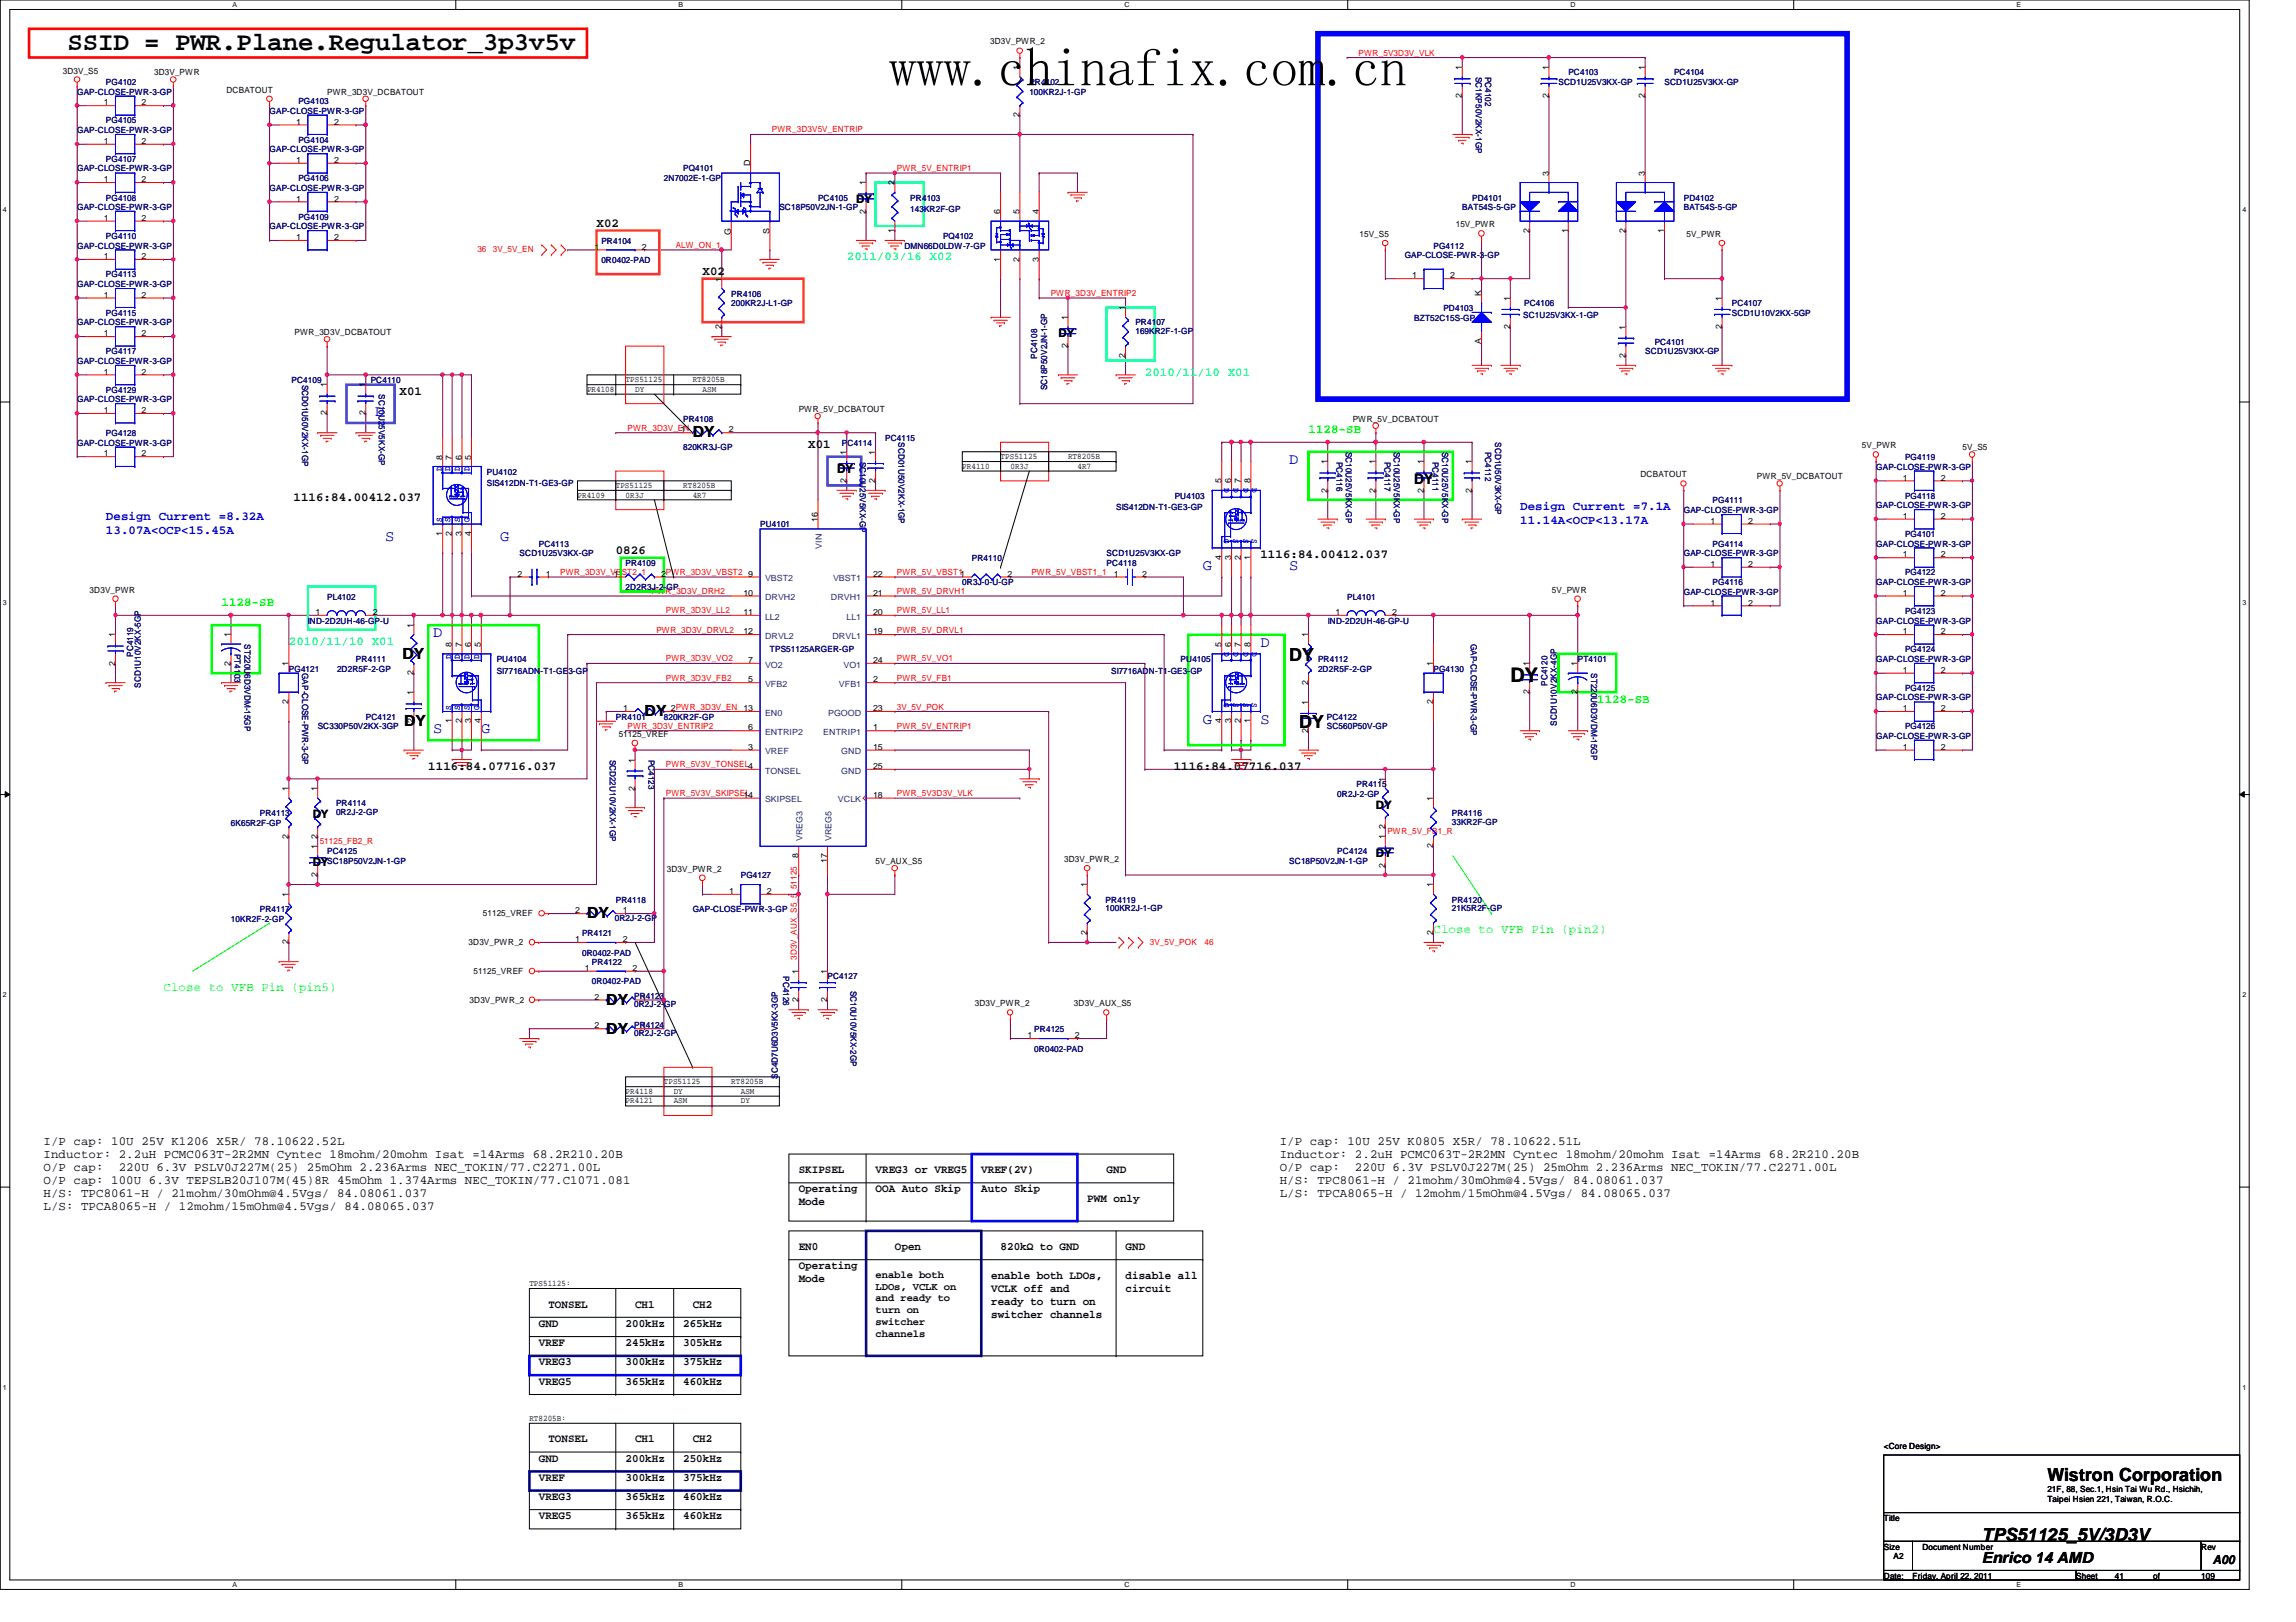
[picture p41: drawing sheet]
<svg xmlns="http://www.w3.org/2000/svg" width="297mm" height="210mm" viewBox="0 0 297 210" stroke-linecap="round" stroke-linejoin="round" font-family="sans-serif">
<defs><g id="words">
<text font-size="7.1" x="115" y="11.1">www.chinafix.com.cn</text>
<text font-size="3.3" x="8.7" y="6.5">SSID = PWR.Plane.Regulator_3p3v5v</text>
<text font-size="2.6" x="195.4" y="88.3">DY</text>
<g font-size="2.3">
<text x="166.8" y="85.5">DY</text>
<text x="168.1" y="94.2">DY</text>
<text x="264.9" y="191.7">Wistron Corporation</text>
<text x="256.4" y="199.4">TPS51125_5V/3D3V</text>
</g>
<g font-size="2" fill="#00f">
<text x="48.6" y="53.8">D</text>
<text x="166.8" y="60">D</text>
<text x="49.8" y="70">S</text>
<text x="64.7" y="70">G</text>
<text x="155.6" y="73.7">G</text>
<text x="166.8" y="73.7">S</text>
<text x="56" y="82.5">D</text>
<text x="163.1" y="83.7">D</text>
<text x="56" y="94.9">S</text>
<text x="62.3" y="94.9">G</text>
<text x="155.6" y="93.6">G</text>
<text x="163.1" y="93.6">S</text>
</g>
<g font-size="2">
<text x="89.6" y="56.6">DY</text>
<text x="52.1" y="85.2">DY</text>
<text x="52.3" y="93.9">DY</text>
<text x="83.4" y="92.7">DY</text>
<text x="75.9" y="118.8">DY</text>
<text x="78.4" y="130">DY</text>
<text x="78.4" y="133.8">DY</text>
<text x="256.4" y="202.2">Enrico 14 AMD</text>
</g>
<text font-size="1.9" x="183" y="62.7">DY</text>
<g font-size="1.6" fill="#00f">
<text x="96.6" y="23.7">.</text>
<text x="94.1" y="27.5">.</text>
<text x="96.6" y="26.2">.</text>
<text x="96.6" y="26.8">.</text>
<text x="96.6" y="27.5">.</text>
<text x="13.7" y="67.3">Design Current =8.32A</text>
<text x="13.7" y="69.1">13.07A&lt;OCP&lt;15.45A</text>
<text x="196.7" y="66">Design Current =7.1A</text>
<text x="196.7" y="67.9">11.14A&lt;OCP&lt;13.17A</text>
</g>
<g font-size="1.6">
<text x="77.2" y="29.3">X02</text>
<text x="90.9" y="35.6">X02</text>
<text x="51.7" y="51.1">X01</text>
<text x="104.6" y="58">X01</text>
<text x="38" y="64.8">1116:84.00412.037</text>
<text x="108.3" y="61.3">DY</text>
<text x="79.7" y="71.7">0826</text>
<text x="163.1" y="72.3">1116:84.00412.037</text>
<text x="55.4" y="99.7">1116:84.07716.037</text>
<text x="151.8" y="99.7">1116:84.07716.037</text>
<text x="5.6" y="148.1">I/P cap: 10U 25V K1206 X5R/ 78.10622.52L</text>
<text x="5.6" y="149.8">Inductor: 2.2uH PCMC063T-2R2MN Cyntec 18mohm/20mohm Isat =14Arms 68.2R210.20B</text>
<text x="165.6" y="148.1">I/P cap: 10U 25V K0805 X5R/ 78.10622.51L</text>
<text x="165.6" y="149.8">Inductor: 2.2uH PCMC063T-2R2MN Cyntec 18mohm/20mohm Isat =14Arms 68.2R210.20B</text>
<text x="5.6" y="151.5">O/P cap:</text>
<text x="5.6" y="153.2">O/P cap: 100U 6.3V TEPSLB20J107M(45)8R 45mOhm 1.374Arms NEC_TOKIN/77.C1071.081</text>
<text x="5.6" y="154.9">H/S: TPC8061-H / 21mohm/30mOhm@4.5Vgs/ 84.08061.037</text>
<text x="15.4" y="151.5">220U 6.3V PSLV0J227M(25) 25mOhm 2.236Arms NEC_TOKIN/77.C2271.00L</text>
<text x="165.6" y="151.5">O/P cap:</text>
<text x="165.6" y="153.2">H/S: TPC8061-H / 21mohm/30mOhm@4.5Vgs/ 84.08061.037</text>
<text x="165.6" y="154.9">L/S: TPCA8065-H / 12mohm/15mOhm@4.5Vgs/ 84.08065.037</text>
<text x="175.3" y="151.5">220U 6.3V PSLV0J227M(25) 25mOhm 2.236Arms NEC_TOKIN/77.C2271.00L</text>
<text x="5.6" y="156.6">L/S: TPCA8065-H / 12mohm/15mOhm@4.5Vgs/ 84.08065.037</text>
<text x="286.3" y="202.4">A00</text>
</g>
<g font-size="1.6" fill="#0ff">
<text x="109.6" y="33.7">2011/03/16 X02</text>
<text x="148.1" y="48.6">2010/11/10 X01</text>
<text x="37.4" y="83.5">2010/11/10 X01</text>
</g>
<g font-size="1.6" fill="#0f0">
<text x="169.3" y="56.1">1128-SB</text>
<text x="28.7" y="78.5">1128-SB</text>
<text x="206.6" y="90.9">1128-SB</text>
<text x="185.5" y="120.7">Close to VFB Pin (pin2)</text>
<text x="21.2" y="128.2">Close to VFB Pin (pin5)</text>
</g>
<g font-size="1.5">
<text x="110.8" y="26.2">DY</text>
<text x="136.9" y="43.6">DY</text>
<text x="40.5" y="105.9">DY</text>
<text x="178" y="104.6">DY</text>
<text x="40.5" y="112.1">DY</text>
<text x="178" y="110.9">DY</text>
<text x="103.3" y="151.8">SKIPSEL</text>
<text x="103.3" y="154.3">Operating</text>
<text x="103.3" y="156">Mode</text>
<text x="113.3" y="154.3">OOA Auto Skip</text>
<text x="113.3" y="151.8">VREG3 or VREG5</text>
<text x="127" y="154.3">Auto Skip</text>
<text x="127" y="151.8">VREF(2V)</text>
<text x="140.7" y="155.5">PWM only</text>
<text x="143.2" y="151.8">GND</text>
<text x="103.3" y="161.8">EN0</text>
<text x="115.8" y="161.8">Open</text>
<text x="129.5" y="161.8">820kΩ to GND</text>
<text x="145.6" y="161.8">GND</text>
<text x="103.3" y="164.3">Operating</text>
<text x="103.3" y="165.9">Mode</text>
<text x="128.2" y="165.5">enable both LDOs,</text>
<text x="128.2" y="167.2">VCLK off and</text>
<text x="145.6" y="165.5">disable all</text>
<text x="145.6" y="167.2">circuit</text>
<text x="69.7" y="171.7">GND</text>
<text x="70.9" y="169.2">TONSEL</text>
<text x="80.9" y="171.7">200kHz</text>
<text x="82.2" y="169.2">CH1</text>
<text x="88.4" y="171.7">265kHz</text>
<text x="89.6" y="169.2">CH2</text>
<text x="128.2" y="168.9">ready to turn on</text>
<text x="128.2" y="170.6">switcher channels</text>
<text x="69.7" y="174.2">VREF</text>
<text x="69.7" y="179.2">VREG5</text>
<text x="69.7" y="176.7">VREG3</text>
<text x="80.9" y="174.2">245kHz</text>
<text x="80.9" y="179.2">365kHz</text>
<text x="80.9" y="176.7">300kHz</text>
<text x="88.4" y="174.2">305kHz</text>
<text x="88.4" y="179.2">460kHz</text>
<text x="88.4" y="176.7">375kHz</text>
<text x="69.7" y="189.1">GND</text>
<text x="69.7" y="191.6">VREF</text>
<text x="70.9" y="186.6">TONSEL</text>
<text x="80.9" y="191.6">300kHz</text>
<text x="80.9" y="189.1">200kHz</text>
<text x="82.2" y="186.6">CH1</text>
<text x="88.4" y="191.6">375kHz</text>
<text x="88.4" y="189.1">250kHz</text>
<text x="89.6" y="186.6">CH2</text>
<text x="69.7" y="196.6">VREG5</text>
<text x="69.7" y="194.1">VREG3</text>
<text x="80.9" y="194.1">365kHz</text>
<text x="80.9" y="196.6">365kHz</text>
<text x="88.4" y="194.1">460kHz</text>
<text x="88.4" y="196.6">460kHz</text>
</g>
<g font-size="1.4">
<text x="113.3" y="165.4">enable both</text>
<text x="113.3" y="166.9">LDOs, VCLK on</text>
<text x="113.3" y="168.4">and ready to</text>
<text x="113.3" y="169.9">turn on</text>
<text x="113.3" y="171.4">switcher</text>
<text x="113.3" y="173">channels</text>
</g>
<g font-size="1.1">
<text x="128.1" y="5.8">3D3V_PWR_2</text>
<text x="8.1" y="9.5">3D3V_S5</text>
<text x="19.9" y="9.7">3D3V_PWR</text>
<text x="29.3" y="12">DCBATOUT</text>
<text x="131.9" y="9.1" transform="rotate(-90 131.9 9.1)">1</text>
<text x="189.1" y="9.1" transform="rotate(-90 189.1 9.1)">1</text>
<text x="200.4" y="9.1" transform="rotate(-90 200.4 9.1)">1</text>
<text x="212.8" y="9.1" transform="rotate(-90 212.8 9.1)">1</text>
<text x="13.4" y="13.6">1</text>
<text x="18.3" y="13.6">2</text>
<text x="38.3" y="16.1">1</text>
<text x="42.3" y="12.2">PWR_3D3V_DCBATOUT</text>
<text x="43.2" y="16.1">2</text>
<text x="131.9" y="15.2" transform="rotate(-90 131.9 15.2)">2</text>
<text x="189.1" y="12.7" transform="rotate(-90 189.1 12.7)">2</text>
<text x="200.4" y="12.7" transform="rotate(-90 200.4 12.7)">2</text>
<text x="212.8" y="12.7" transform="rotate(-90 212.8 12.7)">2</text>
<text x="13.4" y="18.6">1</text>
<text x="13.4" y="23.6">1</text>
<text x="18.3" y="18.6">2</text>
<text x="18.3" y="23.6">2</text>
<text x="38.3" y="21.1">1</text>
<text x="43.2" y="21.1">2</text>
<text x="97.1" y="21.5" transform="rotate(-90 97.1 21.5)">D</text>
<text x="200.4" y="22.7" transform="rotate(-90 200.4 22.7)">3</text>
<text x="212.8" y="22.7" transform="rotate(-90 212.8 22.7)">3</text>
<text x="13.4" y="28.6">1</text>
<text x="18.3" y="28.6">2</text>
<text x="38.3" y="26.1">1</text>
<text x="43.2" y="26.1">2</text>
<text x="112" y="27.6" transform="rotate(-90 112 27.6)">2</text>
<text x="112" y="24" transform="rotate(-90 112 24)">1</text>
<text x="115.7" y="24" transform="rotate(-90 115.7 24)">2</text>
<text x="129.4" y="27.7" transform="rotate(-90 129.4 27.7)">6</text>
<text x="131.9" y="27.7" transform="rotate(-90 131.9 27.7)">5</text>
<text x="134.4" y="27.7" transform="rotate(-90 134.4 27.7)">4</text>
<text x="188.3" y="29.4">15V_PWR</text>
<text x="13.4" y="33.5">1</text>
<text x="18.3" y="33.5">2</text>
<text x="38.3" y="31.1">1</text>
<text x="43.2" y="31.1">2</text>
<text x="76.9" y="32.3">1</text>
<text x="83.1" y="32.3">2</text>
<text x="94.6" y="30.4" transform="rotate(-90 94.6 30.4)">G</text>
<text x="99.6" y="30.3" transform="rotate(-90 99.6 30.3)">S</text>
<text x="115.7" y="30.1" transform="rotate(-90 115.7 30.1)">1</text>
<text x="129.4" y="33.9" transform="rotate(-90 129.4 33.9)">1</text>
<text x="131.9" y="33.9" transform="rotate(-90 131.9 33.9)">2</text>
<text x="134.4" y="33.9" transform="rotate(-90 134.4 33.9)">3</text>
<text x="175.9" y="30.6">15V_S5</text>
<text x="197.9" y="30.1" transform="rotate(-90 197.9 30.1)">2</text>
<text x="202.9" y="30.1" transform="rotate(-90 202.9 30.1)">1</text>
<text x="210.3" y="30.1" transform="rotate(-90 210.3 30.1)">2</text>
<text x="215.3" y="30.1" transform="rotate(-90 215.3 30.1)">1</text>
<text x="218.2" y="30.6">5V_PWR</text>
<text x="13.4" y="38.5">1</text>
<text x="18.3" y="38.5">2</text>
<text x="93.3" y="36.4" transform="rotate(-90 93.3 36.4)">1</text>
<text x="138.1" y="41.4" transform="rotate(-90 138.1 41.4)">1</text>
<text x="145.6" y="40.2" transform="rotate(-90 145.6 40.2)">1</text>
<text x="182.7" y="36">1</text>
<text x="187.6" y="36">2</text>
<text x="191.6" y="38.3" transform="rotate(-90 191.6 38.3)">K</text>
<text x="195.4" y="38.9" transform="rotate(-90 195.4 38.9)">1</text>
<text x="222.8" y="38.9" transform="rotate(-90 222.8 38.9)">1</text>
<text x="13.4" y="43.5">1</text>
<text x="18.3" y="43.5">2</text>
<text x="38.1" y="43.3">PWR_3D3V_DCBATOUT</text>
<text x="93.3" y="42.6" transform="rotate(-90 93.3 42.6)">2</text>
<text x="138.1" y="45.1" transform="rotate(-90 138.1 45.1)">2</text>
<text x="145.6" y="46.3" transform="rotate(-90 145.6 46.3)">2</text>
<text x="191.6" y="44.6" transform="rotate(-90 191.6 44.6)">A</text>
<text x="195.4" y="42.6" transform="rotate(-90 195.4 42.6)">2</text>
<text x="210.3" y="46.3" transform="rotate(-90 210.3 46.3)">2</text>
<text x="210.3" y="42.7" transform="rotate(-90 210.3 42.7)">1</text>
<text x="222.8" y="42.6" transform="rotate(-90 222.8 42.6)">2</text>
<text x="13.4" y="53.5">1</text>
<text x="13.4" y="48.5">1</text>
<text x="18.3" y="53.5">2</text>
<text x="18.3" y="48.5">2</text>
<text x="42.3" y="53.8" transform="rotate(-90 42.3 53.8)">2</text>
<text x="42.3" y="50.1" transform="rotate(-90 42.3 50.1)">1</text>
<text x="47.3" y="53.8" transform="rotate(-90 47.3 53.8)">2</text>
<text x="47.3" y="50.1" transform="rotate(-90 47.3 50.1)">1</text>
<text x="75.9" y="50.7">PR4108</text>
<text x="80.9" y="49.4">TPS51125</text>
<text x="82.2" y="50.7">DY</text>
<text x="89.6" y="49.4">RT8205B</text>
<text x="90.9" y="50.7">ASM</text>
<text x="103.3" y="53.3">PWR_5V_DCBATOUT</text>
<text x="13.4" y="59.1">1</text>
<text x="18.3" y="59.1">2</text>
<text x="57.2" y="59.5" transform="rotate(-90 57.2 59.5)">8</text>
<text x="58.5" y="59.5" transform="rotate(-90 58.5 59.5)">7</text>
<text x="59.7" y="59.5" transform="rotate(-90 59.7 59.5)">6</text>
<text x="61" y="59.5" transform="rotate(-90 61 59.5)">5</text>
<text x="88.1" y="56">1</text>
<text x="94.3" y="56">2</text>
<text x="109.5" y="58.8" transform="rotate(-90 109.5 58.8)">1</text>
<text x="113.2" y="58.8" transform="rotate(-90 113.2 58.8)">1</text>
<text x="129.5" y="59.4">TPS51125</text>
<text x="138.2" y="59.4">RT8205B</text>
<text x="175" y="54.6">PWR_5V_DCBATOUT</text>
<text x="240.9" y="58">5V_PWR</text>
<text x="253.9" y="58.3">5V_S5</text>
<text x="74.7" y="64.4">PR4109</text>
<text x="79.7" y="63.2">TPS51125</text>
<text x="80.9" y="64.4">0R3J</text>
<text x="88.4" y="63.2">RT8205B</text>
<text x="89.6" y="64.4">4R7</text>
<text x="109.5" y="62.5" transform="rotate(-90 109.5 62.5)">2</text>
<text x="113.2" y="62.5" transform="rotate(-90 113.2 62.5)">2</text>
<text x="124.5" y="60.7">PR4110</text>
<text x="130.7" y="60.7">0R3J</text>
<text x="139.4" y="60.7">4R7</text>
<text x="158" y="62.6" transform="rotate(-90 158 62.6)">5</text>
<text x="159.3" y="62.6" transform="rotate(-90 159.3 62.6)">6</text>
<text x="160.5" y="62.6" transform="rotate(-90 160.5 62.6)">7</text>
<text x="161.8" y="62.6" transform="rotate(-90 161.8 62.6)">8</text>
<text x="171.7" y="63.8" transform="rotate(-90 171.7 63.8)">2</text>
<text x="171.7" y="60.1" transform="rotate(-90 171.7 60.1)">1</text>
<text x="178" y="63.8" transform="rotate(-90 178 63.8)">2</text>
<text x="178" y="60.1" transform="rotate(-90 178 60.1)">1</text>
<text x="184.2" y="63.8" transform="rotate(-90 184.2 63.8)">2</text>
<text x="184.2" y="60.1" transform="rotate(-90 184.2 60.1)">1</text>
<text x="190.4" y="63.8" transform="rotate(-90 190.4 63.8)">2</text>
<text x="190.4" y="60.1" transform="rotate(-90 190.4 60.1)">1</text>
<text x="212.2" y="61.8">DCBATOUT</text>
<text x="227.3" y="62">PWR_5V_DCBATOUT</text>
<text x="246.2" y="62.2">1</text>
<text x="251.1" y="62.2">2</text>
<text x="57.2" y="69.3" transform="rotate(-90 57.2 69.3)">1</text>
<text x="58.5" y="69.3" transform="rotate(-90 58.5 69.3)">2</text>
<text x="59.7" y="69.3" transform="rotate(-90 59.7 69.3)">3</text>
<text x="61" y="69.3" transform="rotate(-90 61 69.3)">4</text>
<text x="105.8" y="67.6" transform="rotate(-90 105.8 67.6)">16</text>
<text x="221.3" y="67.8">1</text>
<text x="226.2" y="67.8">2</text>
<text x="246.2" y="67.1">1</text>
<text x="251.1" y="67.1">2</text>
<text x="11.6" y="76.7">3D3V_PWR</text>
<text x="67" y="74.6">2</text>
<text x="70.6" y="74.6">1</text>
<text x="79.4" y="74.6">1</text>
<text x="85.6" y="74.6">2</text>
<text x="96.2" y="77.1">10</text>
<text x="96.8" y="74.6">9</text>
<text x="112.9" y="74.6">22</text>
<text x="112.9" y="77.1">21</text>
<text x="130.3" y="74.6">2</text>
<text x="144.1" y="74.6">1</text>
<text x="147.8" y="74.6">2</text>
<text x="158" y="72.4" transform="rotate(-90 158 72.4)">4</text>
<text x="159.3" y="72.4" transform="rotate(-90 159.3 72.4)">3</text>
<text x="160.5" y="72.4" transform="rotate(-90 160.5 72.4)">2</text>
<text x="161.8" y="72.4" transform="rotate(-90 161.8 72.4)">1</text>
<text x="200.8" y="76.7">5V_PWR</text>
<text x="221.3" y="73.4">1</text>
<text x="226.2" y="73.4">2</text>
<text x="246.2" y="77.1">1</text>
<text x="246.2" y="72.1">1</text>
<text x="251.1" y="77.1">2</text>
<text x="251.1" y="72.1">2</text>
<text x="14.9" y="82.5" transform="rotate(-90 14.9 82.5)">1</text>
<text x="29.8" y="82.5" transform="rotate(-90 29.8 82.5)">1</text>
<text x="40.8" y="79.6">1</text>
<text x="48.2" y="79.6">2</text>
<text x="53.5" y="81.2" transform="rotate(-90 53.5 81.2)">1</text>
<text x="58.5" y="83.7" transform="rotate(-90 58.5 83.7)">8</text>
<text x="59.7" y="83.7" transform="rotate(-90 59.7 83.7)">7</text>
<text x="61" y="83.7" transform="rotate(-90 61 83.7)">6</text>
<text x="62.2" y="83.7" transform="rotate(-90 62.2 83.7)">5</text>
<text x="96.2" y="79.6">11</text>
<text x="96.2" y="82.1">12</text>
<text x="112.9" y="79.6">20</text>
<text x="112.9" y="82.1">19</text>
<text x="158" y="83.7" transform="rotate(-90 158 83.7)">5</text>
<text x="159.3" y="83.7" transform="rotate(-90 159.3 83.7)">6</text>
<text x="160.5" y="83.7" transform="rotate(-90 160.5 83.7)">7</text>
<text x="161.8" y="83.7" transform="rotate(-90 161.8 83.7)">8</text>
<text x="169.2" y="82.5" transform="rotate(-90 169.2 82.5)">1</text>
<text x="172.8" y="79.6">1</text>
<text x="180.1" y="79.6">2</text>
<text x="221.3" y="78.4">1</text>
<text x="226.2" y="78.4">2</text>
<text x="246.2" y="82.1">1</text>
<text x="251.1" y="82.1">2</text>
<text x="14.9" y="86.1" transform="rotate(-90 14.9 86.1)">2</text>
<text x="29.8" y="86.1" transform="rotate(-90 29.8 86.1)">2</text>
<text x="37.3" y="86.2" transform="rotate(-90 37.3 86.2)">1</text>
<text x="53.5" y="90" transform="rotate(-90 53.5 90)">1</text>
<text x="53.5" y="87.4" transform="rotate(-90 53.5 87.4)">2</text>
<text x="96.8" y="85.8">7</text>
<text x="96.8" y="88.3">5</text>
<text x="112.9" y="85.8">24</text>
<text x="112.9" y="88.3">2</text>
<text x="169.2" y="88.6" transform="rotate(-90 169.2 88.6)">2</text>
<text x="185.4" y="86.2" transform="rotate(-90 185.4 86.2)">1</text>
<text x="197.9" y="89.9" transform="rotate(-90 197.9 89.9)">2</text>
<text x="197.9" y="86.2" transform="rotate(-90 197.9 86.2)">1</text>
<text x="204.1" y="89.9" transform="rotate(-90 204.1 89.9)">2</text>
<text x="204.1" y="86.2" transform="rotate(-90 204.1 86.2)">1</text>
<text x="246.2" y="87.1">1</text>
<text x="251.1" y="87.1">2</text>
<text x="37.3" y="91.1" transform="rotate(-90 37.3 91.1)">2</text>
<text x="53.5" y="93.6" transform="rotate(-90 53.5 93.6)">2</text>
<text x="58.5" y="93.6" transform="rotate(-90 58.5 93.6)">1</text>
<text x="59.7" y="93.6" transform="rotate(-90 59.7 93.6)">2</text>
<text x="61" y="93.6" transform="rotate(-90 61 93.6)">3</text>
<text x="62.2" y="93.6" transform="rotate(-90 62.2 93.6)">4</text>
<text x="80" y="95.4">51125_VREF</text>
<text x="80.6" y="92">1</text>
<text x="86.8" y="92">2PWR_3D3V_EN 13</text>
<text x="96.8" y="94.5">6</text>
<text x="112.9" y="92">23</text>
<text x="112.9" y="94.5">1</text>
<text x="158" y="93.6" transform="rotate(-90 158 93.6)">4</text>
<text x="159.3" y="93.6" transform="rotate(-90 159.3 93.6)">3</text>
<text x="160.5" y="93.6" transform="rotate(-90 160.5 93.6)">2</text>
<text x="161.8" y="93.6" transform="rotate(-90 161.8 93.6)">1</text>
<text x="169.2" y="94.9" transform="rotate(-90 169.2 94.9)">2</text>
<text x="169.2" y="91.2" transform="rotate(-90 169.2 91.2)">1</text>
<text x="185.4" y="91.1" transform="rotate(-90 185.4 91.1)">2</text>
<text x="246.2" y="92">1</text>
<text x="251.1" y="92">2</text>
<text x="82.1" y="98.7" transform="rotate(-90 82.1 98.7)">1</text>
<text x="96.8" y="97">3</text>
<text x="112.9" y="97">15</text>
<text x="112.9" y="99.5">25</text>
<text x="179.2" y="101.1" transform="rotate(-90 179.2 101.1)">1</text>
<text x="246.2" y="97">1</text>
<text x="251.1" y="97">2</text>
<text x="37.3" y="102.4" transform="rotate(-90 37.3 102.4)">1</text>
<text x="41.1" y="102.4" transform="rotate(-90 41.1 102.4)">1</text>
<text x="82.1" y="102.3" transform="rotate(-90 82.1 102.3)">2</text>
<text x="96.2" y="103.3">14</text>
<text x="112.9" y="103.3">18</text>
<text x="179.2" y="107.3" transform="rotate(-90 179.2 107.3)">2</text>
<text x="185.4" y="103.6" transform="rotate(-90 185.4 103.6)">1</text>
<text x="37.3" y="108.5" transform="rotate(-90 37.3 108.5)">2</text>
<text x="41.1" y="113.5" transform="rotate(-90 41.1 113.5)">2</text>
<text x="41.1" y="109.9" transform="rotate(-90 41.1 109.9)">1</text>
<text x="41.1" y="108.5" transform="rotate(-90 41.1 108.5)">2</text>
<text x="86.3" y="112.8">3D3V_PWR_2</text>
<text x="103.3" y="111" transform="rotate(-90 103.3 111)">8</text>
<text x="107" y="111.7" transform="rotate(-90 107 111.7)">17</text>
<text x="113.3" y="111.8">5V_AUX_S5</text>
<text x="137.7" y="111.5">3D3V_PWR_2</text>
<text x="179.2" y="112.3" transform="rotate(-90 179.2 112.3)">2</text>
<text x="179.2" y="108.6" transform="rotate(-90 179.2 108.6)">1</text>
<text x="185.4" y="109.8" transform="rotate(-90 185.4 109.8)">2</text>
<text x="37.3" y="116.1" transform="rotate(-90 37.3 116.1)">1</text>
<text x="62.5" y="118.5">51125_VREF</text>
<text x="74.4" y="118.2">2</text>
<text x="80.6" y="118.2">1</text>
<text x="94.3" y="115.7">1</text>
<text x="99.2" y="115.7">2</text>
<text x="140.6" y="114.9" transform="rotate(-90 140.6 114.9)">1</text>
<text x="185.4" y="114.9" transform="rotate(-90 185.4 114.9)">1</text>
<text x="37.3" y="122.2" transform="rotate(-90 37.3 122.2)">2</text>
<text x="60.6" y="122.3">3D3V_PWR_2</text>
<text x="61.3" y="126">51125_VREF</text>
<text x="74.4" y="121.9">1</text>
<text x="75.6" y="125.6">1</text>
<text x="80.6" y="121.9">2</text>
<text x="81.8" y="125.6">2</text>
<text x="140.6" y="121" transform="rotate(-90 140.6 121)">2</text>
<text x="185.4" y="121" transform="rotate(-90 185.4 121)">2</text>
<text x="60.7" y="129.8">3D3V_PWR_2</text>
<text x="76.9" y="129.4">2</text>
<text x="83.1" y="129.4">1</text>
<text x="103.3" y="129.7" transform="rotate(-90 103.3 129.7)">2</text>
<text x="103.3" y="126" transform="rotate(-90 103.3 126)">1</text>
<text x="107" y="129.7" transform="rotate(-90 107 129.7)">2</text>
<text x="107" y="126" transform="rotate(-90 107 126)">1</text>
<text x="126.1" y="130.2">3D3V_PWR_2</text>
<text x="138.9" y="130.2">3D3V_AUX_S5</text>
<text x="76.9" y="133.1">2</text>
<text x="83.1" y="133.1">1</text>
<text x="132.9" y="134.4">1</text>
<text x="139.1" y="134.4">2</text>
<text x="80.9" y="141.6">PR4118</text>
<text x="80.9" y="142.8">PR4121</text>
<text x="85.9" y="140.3">TPS51125</text>
<text x="87.2" y="142.8">ASM</text>
<text x="87.2" y="141.6">DY</text>
<text x="94.6" y="140.3">RT8205B</text>
<text x="95.8" y="142.8">DY</text>
<text x="95.8" y="141.6">ASM</text>
<text x="68.5" y="166.5">TPS51125:</text>
<text x="68.5" y="183.9">RT8205B:</text>
<text x="243.7" y="187.5">&lt;Core Design&gt;</text>
<text x="243.7" y="196.8">Title</text>
<text x="264.9" y="193.1">21F, 88, Sec.1, Hsin Tai Wu Rd., Hsichih,</text>
<text x="264.9" y="194.4">Taipei Hsien 221, Taiwan, R.O.C.</text>
<text x="243.7" y="200.5">Size</text>
<text x="245" y="201.8">A2</text>
<text x="248.7" y="200.5">Document Number</text>
<text x="284.8" y="200.5">Rev</text>
<text x="243.7" y="204.3">Date:</text>
<text x="247.4" y="204.3">Friday, April 22, 2011</text>
<text x="268.6" y="204.3">Sheet</text>
<text x="273.6" y="204.3">41</text>
<text x="278.6" y="204.3">of</text>
<text x="284.8" y="204.3">109</text>
</g>
<g font-size="1.1" fill="#000080">
<text x="13.7" y="11">PG4102</text>
<text x="133.2" y="11">PR4102</text>
<text x="190.9" y="9.9" transform="rotate(90 190.9 9.9)">SC1KP50V2KX-1GP</text>
<text x="192.1" y="9.9" transform="rotate(90 192.1 9.9)">PC4102</text>
<text x="201.6" y="11">SCD1U25V3KX-GP</text>
<text x="202.9" y="9.7">PC4103</text>
<text x="215.3" y="11">SCD1U25V3KX-GP</text>
<text x="216.6" y="9.7">PC4104</text>
<text x="10" y="17.2">GAP-CLOSE-PWR-3-GP</text>
<text x="10" y="12.2">GAP-CLOSE-PWR-3-GP</text>
<text x="13.7" y="16">PG4105</text>
<text x="34.9" y="14.7">GAP-CLOSE-PWR-3-GP</text>
<text x="38.6" y="13.5">PG4103</text>
<text x="133.2" y="12.2">100KR2J-1-GP</text>
<text x="10" y="22.2">GAP-CLOSE-PWR-3-GP</text>
<text x="13.7" y="21">PG4107</text>
<text x="34.9" y="19.7">GAP-CLOSE-PWR-3-GP</text>
<text x="38.6" y="18.5">PG4104</text>
<text x="38.6" y="23.5">PG4106</text>
<text x="85.9" y="23.5">2N7002E-1-GP</text>
<text x="88.4" y="22.2">PQ4101</text>
<text x="10" y="27.2">GAP-CLOSE-PWR-3-GP</text>
<text x="13.7" y="26">PG4108</text>
<text x="34.9" y="29.7">GAP-CLOSE-PWR-3-GP</text>
<text x="34.9" y="24.7">GAP-CLOSE-PWR-3-GP</text>
<text x="38.6" y="28.4">PG4109</text>
<text x="100.8" y="27.2">SC18P50V2JN-1-GP</text>
<text x="105.8" y="26">PC4105</text>
<text x="117.8" y="26">PR4103</text>
<text x="117.8" y="27.4">143KR2F-GP</text>
<text x="189.2" y="27.2">BAT54S-5-GP</text>
<text x="190.5" y="26">PD4101</text>
<text x="217.8" y="26">PD4102</text>
<text x="217.8" y="27.2">BAT54S-5-GP</text>
<text x="10" y="32.2">GAP-CLOSE-PWR-3-GP</text>
<text x="13.7" y="30.9">PG4110</text>
<text x="13.7" y="35.9">PG4113</text>
<text x="77.8" y="31.5">PR4104</text>
<text x="77.8" y="34">0R0402-PAD</text>
<text x="117" y="32.2">DMN66D0LDW-7-GP</text>
<text x="122" y="30.9">PQ4102</text>
<text x="181.7" y="33.4">GAP-CLOSE-PWR-3-GP</text>
<text x="185.5" y="32.2">PG4112</text>
<text x="10" y="37.1">GAP-CLOSE-PWR-3-GP</text>
<text x="13.7" y="40.9">PG4115</text>
<text x="94.6" y="38.4">PR4106</text>
<text x="94.6" y="39.6">200KR2J-L1-GP</text>
<text x="183" y="41.5">BZT52C15S-GP</text>
<text x="186.7" y="40.3">PD4103</text>
<text x="197.1" y="41.1">SC1U25V3KX-1-GP</text>
<text x="197.2" y="39.6">PC4106</text>
<text x="224.1" y="39.6">PC4107</text>
<text x="224.1" y="40.9">SCD1U10V2KX-5GP</text>
<text x="10" y="47.1">GAP-CLOSE-PWR-3-GP</text>
<text x="10" y="42.1">GAP-CLOSE-PWR-3-GP</text>
<text x="13.7" y="45.8">PG4117</text>
<text x="134.2" y="46.4" transform="rotate(-90 134.2 46.4)">PC4108</text>
<text x="146.9" y="42.1">PR4107</text>
<text x="146.9" y="43.2">169KR2F-1-GP</text>
<text x="212.8" y="45.8">SCD1U25V3KX-GP</text>
<text x="214.1" y="44.6">PC4101</text>
<text x="10" y="52.1">GAP-CLOSE-PWR-3-GP</text>
<text x="13.7" y="50.8">PG4129</text>
<text x="37.7" y="49.6">PC4109</text>
<text x="39.1" y="49.8" transform="rotate(90 39.1 49.8)">SCD01U50V2KX-1GP</text>
<text x="48" y="49.6">PC4110</text>
<text x="49" y="51" transform="rotate(90 49 51)">SC10U25V5KX-GP</text>
<text x="135.5" y="50.5" transform="rotate(-90 135.5 50.5)">SC18P50V2JN-1-GP</text>
<text x="10" y="57.7">GAP-CLOSE-PWR-3-GP</text>
<text x="13.7" y="56.4">PG4128</text>
<text x="88.4" y="54.6">PR4108</text>
<text x="88.4" y="58.3">820KR3J-GP</text>
<text x="108.9" y="57.7">PC4114</text>
<text x="111.2" y="59.7" transform="rotate(90 111.2 59.7)">SC10U25V5KX-GP</text>
<text x="114.5" y="57.1">PC4115</text>
<text x="116.2" y="57.2" transform="rotate(90 116.2 57.2)">SCD01U50V2KX-1GP</text>
<text x="172.9" y="59.7" transform="rotate(90 172.9 59.7)">PC4116</text>
<text x="174.1" y="58.5" transform="rotate(90 174.1 58.5)">SC10U25V5KX-GP</text>
<text x="179.1" y="59.7" transform="rotate(90 179.1 59.7)">PC4117</text>
<text x="180.3" y="58.5" transform="rotate(90 180.3 58.5)">SC10U25V5KX-GP</text>
<text x="185.3" y="59.7" transform="rotate(90 185.3 59.7)">PC4111</text>
<text x="186.6" y="58.5" transform="rotate(90 186.6 58.5)">SC10U25V5KX-GP</text>
<text x="192.1" y="58.5" transform="rotate(90 192.1 58.5)">PC4112</text>
<text x="193.4" y="57.2" transform="rotate(90 193.4 57.2)">SCD1U50V3KX-GP</text>
<text x="246.5" y="59.5">PG4119</text>
<text x="63" y="61.4">PU4102</text>
<text x="63" y="62.9">SIS412DN-T1-GE3-GP</text>
<text x="144.4" y="66">SIS412DN-T1-GE3-GP</text>
<text x="152" y="64.5">PU4103</text>
<text x="221.6" y="65.2">PG4111</text>
<text x="242.7" y="65.7">GAP-CLOSE-PWR-3-GP</text>
<text x="242.7" y="60.8">GAP-CLOSE-PWR-3-GP</text>
<text x="246.5" y="64.5">PG4118</text>
<text x="67.2" y="72">SCD1U25V3KX-GP</text>
<text x="69.7" y="70.7">PC4113</text>
<text x="98.3" y="68.2">PU4101</text>
<text x="143.2" y="72">SCD1U25V3KX-GP</text>
<text x="217.8" y="72">GAP-CLOSE-PWR-3-GP</text>
<text x="217.8" y="66.4">GAP-CLOSE-PWR-3-GP</text>
<text x="221.6" y="70.7">PG4114</text>
<text x="242.7" y="70.7">GAP-CLOSE-PWR-3-GP</text>
<text x="246.5" y="69.5">PG4101</text>
<text x="42.3" y="77.6">PL4102</text>
<text x="80.9" y="73.2">PR4109</text>
<text x="80.9" y="76.3">2D2R3J-2-GP</text>
<text x="124.5" y="75.7">0R3J-0-U-GP</text>
<text x="125.7" y="72.6">PR4110</text>
<text x="143.2" y="73.2">PC4118</text>
<text x="174.3" y="77.6">PL4101</text>
<text x="217.8" y="77">GAP-CLOSE-PWR-3-GP</text>
<text x="221.6" y="75.7">PG4116</text>
<text x="242.7" y="75.7">GAP-CLOSE-PWR-3-GP</text>
<text x="246.5" y="74.5">PG4122</text>
<text x="31.6" y="83.4" transform="rotate(90 31.6 83.4)">ST220U6D3VDM-15GP</text>
<text x="39.8" y="80.7">IND-2D2UH-46-GP-U</text>
<text x="171.8" y="80.7">IND-2D2UH-46-GP-U</text>
<text x="190.3" y="83.4" transform="rotate(90 190.3 83.4)">GAP-CLOSE-PWR-3-GP</text>
<text x="242.7" y="80.7">GAP-CLOSE-PWR-3-GP</text>
<text x="246.5" y="79.5">PG4123</text>
<text x="17.2" y="85" transform="rotate(-90 17.2 85)">PC4119</text>
<text x="18.2" y="89" transform="rotate(-90 18.2 89)">SCD1U10V2KX-5GP</text>
<text x="30.3" y="84.6" transform="rotate(90 30.3 84.6)">PT4103</text>
<text x="37.4" y="86.9">PG4121</text>
<text x="39.1" y="87.1" transform="rotate(90 39.1 87.1)">GAP-CLOSE-PWR-3-GP</text>
<text x="43.6" y="86.9">2D2R5F-2-GP</text>
<text x="46.1" y="85.7">PR4111</text>
<text x="64.3" y="85.7">PU4104</text>
<text x="64.3" y="87.2">SI7716ADN-T1-GE3-GP</text>
<text x="99.6" y="84.4">TPS51125ARGER-GP</text>
<text x="143.8" y="87.2">SI7716ADN-T1-GE3-GP</text>
<text x="152.7" y="85.7">PU4105</text>
<text x="170.5" y="85.7">PR4112</text>
<text x="170.5" y="86.9">2D2R5F-2-GP</text>
<text x="185.5" y="86.9">PG4130</text>
<text x="200.2" y="88.7" transform="rotate(-90 200.2 88.7)">PC4120</text>
<text x="204.1" y="85.7">PT4101</text>
<text x="205.9" y="87.1" transform="rotate(90 205.9 87.1)">ST220U6D3VDM-15GP</text>
<text x="242.7" y="85.7">GAP-CLOSE-PWR-3-GP</text>
<text x="246.5" y="89.4">PG4125</text>
<text x="246.5" y="84.4">PG4124</text>
<text x="41.1" y="94.4">SC330P50V2KX-3GP</text>
<text x="47.3" y="93.1">PC4121</text>
<text x="79.7" y="93.1">PR4101</text>
<text x="85.9" y="93.1">820KR2F-GP</text>
<text x="171.7" y="93.1">PC4122</text>
<text x="171.7" y="94.3">SC560P50V-GP</text>
<text x="201.4" y="93.9" transform="rotate(-90 201.4 93.9)">SCD1U10V2KX-4GP</text>
<text x="242.7" y="90.6">GAP-CLOSE-PWR-3-GP</text>
<text x="242.7" y="95.6">GAP-CLOSE-PWR-3-GP</text>
<text x="246.5" y="94.4">PG4126</text>
<text x="78.9" y="98.3" transform="rotate(90 78.9 98.3)">SCD22U10V2KX-1GP</text>
<text x="83.9" y="98.3" transform="rotate(90 83.9 98.3)">PC4123</text>
<text x="175.5" y="101.9">PR4115</text>
<text x="29.9" y="106.8">6K65R2F-GP</text>
<text x="33.6" y="105.6">PR4113</text>
<text x="43.5" y="104.4">PR4114</text>
<text x="43.5" y="105.5">0R2J-2-GP</text>
<text x="173" y="103.1">0R2J-2-GP</text>
<text x="187.8" y="105.6">PR4116</text>
<text x="187.8" y="106.7">33KR2F-GP</text>
<text x="42.3" y="110.6">PC4125</text>
<text x="42.3" y="111.8">SC18P50V2JN-1-GP</text>
<text x="95.8" y="113.7">PG4127</text>
<text x="166.8" y="111.8">SC18P50V2JN-1-GP</text>
<text x="173" y="110.6">PC4124</text>
<text x="29.9" y="119.3">10KR2F-2-GP</text>
<text x="33.6" y="118">PR4117</text>
<text x="79.5" y="119.2">0R2J-2-GP</text>
<text x="79.7" y="116.8">PR4118</text>
<text x="89.6" y="118">GAP-CLOSE-PWR-3-GP</text>
<text x="143" y="116.8">PR4119</text>
<text x="143" y="117.9">100KR2J-1-GP</text>
<text x="187.8" y="116.8">PR4120</text>
<text x="187.8" y="117.9">21K5R2F-GP</text>
<text x="75.3" y="121.2">PR4121</text>
<text x="75.3" y="123.7">0R0402-PAD</text>
<text x="76.6" y="124.9">PR4122</text>
<text x="76.6" y="127.4">0R0402-PAD</text>
<text x="82" y="129.2">PR4123</text>
<text x="82" y="130.3">0R2J-2-GP</text>
<text x="101.3" y="126.3" transform="rotate(90 101.3 126.3)">PC4126</text>
<text x="107.1" y="126.7">PC4127</text>
<text x="110" y="128.2" transform="rotate(90 110 128.2)">SC10U10V5KX-2GP</text>
<text x="82" y="133">PR4124</text>
<text x="82" y="134.1">0R2J-2-GP</text>
<text x="133.8" y="133.6">PR4125</text>
<text x="133.8" y="136.1">0R0402-PAD</text>
<text x="100.6" y="139.6" transform="rotate(-90 100.6 139.6)">SC4D7U6D3V5KX-3GP</text>
</g>
<g font-size="1.1" fill="#f00">
<text x="175.8" y="7.2">PWR_5V3D3V_VLK</text>
<text x="99.9" y="17.1">PWR_3D3V5V_ENTRIP</text>
<text x="116" y="22.1">PWR_5V_ENTRIP1</text>
<text x="61.8" y="32.6">36</text>
<text x="63.8" y="32.6">3V_5V_EN</text>
<text x="87.4" y="32.1">ALW_ON_1</text>
<text x="135.9" y="38.3">PWR_3D3V_ENTRIP2</text>
<text x="81.2" y="55.8">PWR_3D3V_EN</text>
<text x="72.5" y="74.4">PWR_3D3V_VBST2_1</text>
<text x="84.3" y="76.9">PWR_3D3V_DRH2</text>
<text x="86.1" y="74.4">PWR_3D3V_VBST2</text>
<text x="116" y="76.9">PWR_5V_DRVH1</text>
<text x="116" y="74.4">PWR_5V_VBST11</text>
<text x="133.4" y="74.4">PWR_5V_VBST1_1</text>
<text x="84.9" y="81.9">PWR_3D3V_DRVL2</text>
<text x="86.1" y="79.4">PWR_3D3V_LL2</text>
<text x="116" y="79.4">PWR_5V_LL1</text>
<text x="116" y="81.9">PWR_5V_DRVL1</text>
<text x="86.1" y="88.1">PWR_3D3V_FB2</text>
<text x="86.1" y="85.6">PWR_3D3V_VO2</text>
<text x="116" y="88.1">PWR_5V_FB1</text>
<text x="116" y="85.6">PWR_5V_VO1</text>
<text x="81.2" y="94.3">PWR_3D3V_ENTRIP2</text>
<text x="116" y="91.8">3V_5V_POK</text>
<text x="116" y="94.3">PWR_5V_ENTRIP1</text>
<text x="86.1" y="99.3">PWR_5V3V_TONSEL4</text>
<text x="86.1" y="103">PWR_5V3V_SKIPSEL</text>
<text x="116" y="103">PWR_5V3D3V_VLK</text>
<text x="179.5" y="108">PWR_5V_FB1_R</text>
<text x="41.4" y="109.3">51125_FB2_R</text>
<text x="103.1" y="124.2" transform="rotate(-90 103.1 124.2)">3D3V_AUX_S5_5_51125</text>
<text x="148.8" y="122.3">3V_5V_POK</text>
<text x="155.8" y="122.3">46</text>
</g>
<g font-size="1.1" fill="#00f">
<text x="57.1" y="61" transform="rotate(-90 57.1 61)">D</text>
<text x="58.2" y="61" transform="rotate(-90 58.2 61)">D</text>
<text x="59.5" y="61" transform="rotate(-90 59.5 61)">D</text>
<text x="60.7" y="61" transform="rotate(-90 60.7 61)">D</text>
<text x="158.4" y="63.2" transform="rotate(90 158.4 63.2)">D</text>
<text x="159.6" y="63.2" transform="rotate(90 159.6 63.2)">D</text>
<text x="160.9" y="63.2" transform="rotate(90 160.9 63.2)">D</text>
<text x="162" y="63.2" transform="rotate(90 162 63.2)">D</text>
<text x="57.1" y="67.6" transform="rotate(-90 57.1 67.6)">S</text>
<text x="58.2" y="67.6" transform="rotate(-90 58.2 67.6)">S</text>
<text x="59.5" y="67.6" transform="rotate(-90 59.5 67.6)">S</text>
<text x="60.7" y="67.6" transform="rotate(-90 60.7 67.6)">G</text>
<text x="158.4" y="69.8" transform="rotate(90 158.4 69.8)">G</text>
<text x="159.6" y="69.8" transform="rotate(90 159.6 69.8)">S</text>
<text x="160.9" y="69.8" transform="rotate(90 160.9 69.8)">S</text>
<text x="162" y="69.8" transform="rotate(90 162 69.8)">S</text>
<text x="58.4" y="85.3" transform="rotate(-90 58.4 85.3)">D</text>
<text x="59.5" y="85.3" transform="rotate(-90 59.5 85.3)">D</text>
<text x="60.7" y="85.3" transform="rotate(-90 60.7 85.3)">D</text>
<text x="62" y="85.3" transform="rotate(-90 62 85.3)">D</text>
<text x="158.4" y="84.4" transform="rotate(90 158.4 84.4)">D</text>
<text x="159.6" y="84.4" transform="rotate(90 159.6 84.4)">D</text>
<text x="160.9" y="84.4" transform="rotate(90 160.9 84.4)">D</text>
<text x="162" y="84.4" transform="rotate(90 162 84.4)">D</text>
<text x="58.4" y="91.8" transform="rotate(-90 58.4 91.8)">S</text>
<text x="59.5" y="91.8" transform="rotate(-90 59.5 91.8)">S</text>
<text x="60.7" y="91.8" transform="rotate(-90 60.7 91.8)">S</text>
<text x="62" y="91.8" transform="rotate(-90 62 91.8)">G</text>
<text x="158.4" y="91" transform="rotate(90 158.4 91)">G</text>
<text x="159.6" y="91" transform="rotate(90 159.6 91)">S</text>
<text x="160.9" y="91" transform="rotate(90 160.9 91)">S</text>
<text x="162" y="91" transform="rotate(90 162 91)">S</text>
</g>
<g font-size="1.1" fill="#004080">
<text x="106.3" y="71" transform="rotate(-90 106.3 71)">VIN</text>
<text x="99" y="75.2">VBST2</text>
<text x="99" y="77.7">DRVH2</text>
<text x="107.5" y="77.7">DRVH1</text>
<text x="107.8" y="75.2">VBST1</text>
<text x="99" y="80.2">LL2</text>
<text x="99" y="82.7">DRVL2</text>
<text x="107.7" y="82.7">DRVL1</text>
<text x="109.5" y="80.2">LL1</text>
<text x="99" y="86.4">VO2</text>
<text x="99" y="88.9">VFB2</text>
<text x="108.5" y="88.9">VFB1</text>
<text x="109.1" y="86.4">VO1</text>
<text x="99" y="92.6">EN0</text>
<text x="99" y="95.1">ENTRIP2</text>
<text x="106.5" y="95.1">ENTRIP1</text>
<text x="107.1" y="92.6">PGOOD</text>
<text x="99" y="97.6">VREF</text>
<text x="99" y="100.1">TONSEL</text>
<text x="108.8" y="97.6">GND</text>
<text x="108.8" y="100.1">GND</text>
<text x="99" y="103.8">SKIPSEL</text>
<text x="108.4" y="103.8">VCLK</text>
<text x="103.8" y="108.9" transform="rotate(-90 103.8 108.9)">VREG3</text>
<text x="107.6" y="108.9" transform="rotate(-90 107.6 108.9)">VREG5</text>
</g>
<g font-size=".9">
<text x="30.1" y=".9">A</text>
<text x="87.8" y=".9">B</text>
<text x="145.5" y=".9">C</text>
<text x="203.2" y=".9">D</text>
<text x="260.9" y=".9">E</text>
<text x=".4" y="27.4">4</text>
<text x="290.1" y="27.4">4</text>
<text x=".4" y="78.2">3</text>
<text x="290.1" y="78.2">3</text>
<text x=".4" y="129">2</text>
<text x="290.1" y="129">2</text>
<text x=".4" y="179.8">1</text>
<text x="290.1" y="179.8">1</text>
<text x="30.1" y="205.4">A</text>
<text x="87.8" y="205.4">B</text>
<text x="145.5" y="205.4">C</text>
<text x="203.2" y="205.4">D</text>
<text x="260.9" y="205.4">E</text>
</g>
</g></defs>
<path d="M0 0h291v205.7h-291zM1.3 1.2h288.5v203.3h-288.5z" fill="none" stroke="#000" stroke-width=".13"/>
<g fill="#fff">
<path d="M30.1 .1h.5v1h-.5z"/>
<path d="M30.1 204.6h.5v1h-.5z"/>
</g>
<path d="M59 0v1.2M59 204.5v1.2" fill="none" stroke="#000" stroke-width=".13"/>
<g fill="#fff">
<path d="M87.8 .1h.6v1h-.6z"/>
<path d="M87.8 204.6h.6v1h-.6z"/>
</g>
<path d="M116.7 0v1.2M116.7 204.5v1.2" fill="none" stroke="#000" stroke-width=".13"/>
<g fill="#fff">
<path d="M145.5 .1h.6v1h-.6z"/>
<path d="M145.5 204.6h.6v1h-.6z"/>
</g>
<path d="M174.4 0v1.2M174.4 204.5v1.2" fill="none" stroke="#000" stroke-width=".13"/>
<g fill="#fff">
<path d="M203.2 .1h.6v1h-.6z"/>
<path d="M203.2 204.6h.6v1h-.6z"/>
</g>
<path d="M232.1 0v1.2M232.1 204.5v1.2" fill="none" stroke="#000" stroke-width=".13"/>
<g fill="#fff">
<path d="M260.9 .1h.6v1h-.6z"/>
<path d="M260.9 204.6h.6v1h-.6z"/>
<path d="M.4 26.6h.5v1h-.5z"/>
<path d="M290.1 26.6h.5v1h-.5z"/>
<path d="M.4 77.4h.5v1h-.5z"/>
<path d="M290.1 77.4h.5v1h-.5z"/>
</g>
<path d="M0 52h1.3M289.8 52h1.2" fill="none" stroke="#000" stroke-width=".13"/>
<g fill="#fff">
<path d="M.4 128.2h.5v1h-.5z"/>
<path d="M290.1 128.2h.5v1h-.5z"/>
</g>
<path d="M0 102.8h1.3M.7 102.4l.6 .4-.6 .4zM289.8 102.8l.5-.4v.8zM289.8 102.8h1.2" fill="none" stroke="#000" stroke-width=".13"/>
<path d="M.7 102.4l.6 .4-.6 .4zM289.8 102.8l.5-.4v.8z" fill="#000"/>
<g fill="#fff">
<path d="M.4 179h.5v1h-.5z"/>
<path d="M290.1 179h.5v1h-.5z"/>
</g>
<path d="M0 153.6h1.3M289.8 153.6h1.2" fill="none" stroke="#000" stroke-width=".13"/>
<g fill="none" stroke="#800040" stroke-width=".13">
<path d="M200.4 7.5h.1M200.4 12.4h.1M200.4 7.5v1.2M200.4 12.4v10M200.4 7.5h12.4M212.8 12.4h.1M212.8 7.5h.1M212.8 7.5v1.2M212.8 12.4v10M179.2 32.3h.1M179.2 32.3v3.8M195.4 36.1h.1"/>
<path d="M197.9 29.8h.1M197.9 29.8v6.3h-2.5M202.9 29.8h.1M202.9 29.8v10M210.3 39.8h.1M210.3 39.8v2.5M215.3 29.8h.1M215.3 36.1h.1M215.3 29.8v6.3M215.3 36.1h7.5M222.8 32.3h.1M222.8 36.1h.1"/>
<path d="M222.8 32.3v6.3M195.4 42.3h.1M195.4 42.3v5M222.8 42.3h.1M222.8 42.3v5"/>
</g>
<path d="M222.6 35.9h.3l.1 .1-.1 .2-.2 .1-.1-.1z" fill-rule="evenodd" fill="#f0f"/>
<path d="M222.6 35.9h.3l.1 .1-.1 .2-.2 .1-.1-.1z" fill="none" stroke="#f0f" stroke-width=".13"/>
<g fill="none" stroke="#800040" stroke-width=".13">
<path d="M189.2 12.4h.1M189.2 7.5h.1M189.2 7.5v1.2M189.2 12.4v5M179.2 36.1h.1M179.2 36.1h1.3M195.4 36.1h.1M195.4 36.1v2.5M105.8 56h.1M105.8 56h3.8M59.8 97.1h.1M59.8 97.1h1.2"/>
<path d="M37.4 100.8h.1M37.4 100.8h3.7M69.7 125.7h.1M69.7 125.7h6.2"/>
</g>
<path d="M105.6 55.8h.3l.1 .2-.1 .1-.1 .1-.2-.1z" fill-rule="evenodd" fill="#f0f"/>
<path d="M105.6 55.8h.3l.1 .2-.1 .1-.1 .1-.2-.1z" fill="none" stroke="#f0f" stroke-width=".13"/>
<path d="M42.3 53.5h.1M42.3 48.5h.1M42.3 48.5v1.3M42.3 53.5v2.5M77.2 88.3h.1M77.2 88.3h17.4M77.2 88.3v26.2M41.1 100.8h.1M41.1 100.8v1.2" fill="none" stroke="#800040" stroke-width=".13"/>
<path d="M42.1 48.3h.4v.2v.1l-.2 .1-.2-.1z" fill-rule="evenodd" fill="#f0f"/>
<path d="M42.1 48.3h.4v.2v.1l-.2 .1-.2-.1z" fill="none" stroke="#f0f" stroke-width=".13"/>
<path d="M161.8 57.2h.1M161.8 57.2v2.5M185.5 109.5h.1M185.5 109.5v3.7M185.5 120.7h.1M185.5 120.7v1.3" fill="none" stroke="#800040" stroke-width=".13"/>
<path d="M161.6 57h.3l.1 .2-.1 .2h-.1h-.2z" fill-rule="evenodd" fill="#f0f"/>
<path d="M161.6 57h.3l.1 .2-.1 .2h-.1h-.2z" fill="none" stroke="#f0f" stroke-width=".13"/>
<path d="M159.3 57.2h.1M159.3 57.2v2.5" fill="none" stroke="#800040" stroke-width=".13"/>
<path d="M159.1 57h.4v.2v.2h-.2h-.2z" fill-rule="evenodd" fill="#f0f"/>
<path d="M159.1 57h.4v.2v.2h-.2h-.2z" fill="none" stroke="#f0f" stroke-width=".13"/>
<path d="M59.8 95.8h.1M59.8 95.8v1.3" fill="none" stroke="#800040" stroke-width=".13"/>
<path d="M59.6 96.9h.3l.1 .1-.1 .2-.2 .1-.1-.1z" fill-rule="evenodd" fill="#f0f"/>
<path d="M59.6 96.9h.3l.1 .1-.1 .2-.2 .1-.1-.1z" fill="none" stroke="#f0f" stroke-width=".13"/>
<path d="M160.6 57.2h.1M160.6 57.2v2.5M204.1 79.6h.1M204.1 79.6v6.2M61 95.8h.1M61 95.8v1.3M197.9 89.6h.1M197.9 89.6v5" fill="none" stroke="#800040" stroke-width=".13"/>
<path d="M203.9 79.4h.4v.2v.2h-.2h-.2z" fill-rule="evenodd" fill="#f0f"/>
<path d="M203.9 79.4h.4v.2v.2h-.2h-.2z" fill="none" stroke="#f0f" stroke-width=".13"/>
<path d="M197.9 79.6h.1M197.9 79.6v6.2" fill="none" stroke="#800040" stroke-width=".13"/>
<path d="M197.7 79.4h.3l.1 .2-.1 .2h-.1h-.2z" fill-rule="evenodd" fill="#f0f"/>
<path d="M197.7 79.4h.3l.1 .2-.1 .2h-.1h-.2z" fill="none" stroke="#f0f" stroke-width=".13"/>
<path d="M58.5 95.8h.1M58.5 97.1h.1M58.5 95.8v1.3M58.5 97.1h1.3M59.8 97.1h.1M59.8 97.1v1.2M84.7 99.6h.1M84.7 99.6h9.9M103.3 115.7h.1M103.3 115.7v10M107.1 129.4h.1M107.1 129.4v1.3" fill="none" stroke="#800040" stroke-width=".13"/>
<path d="M103.1 115.5h.4v.2v.2h-.2h-.2z" fill-rule="evenodd" fill="#f0f"/>
<path d="M103.1 115.5h.4v.2v.2h-.2h-.2z" fill="none" stroke="#f0f" stroke-width=".13"/>
<path d="M185.5 79.6h.1M185.5 79.6h12.4M148.1 85.8h.1M148.1 85.8v13.8" fill="none" stroke="#800040" stroke-width=".13"/>
<path d="M185.3 79.4h.3l.1 .2-.1 .2h-.2h-.1z" fill-rule="evenodd" fill="#f0f"/>
<path d="M185.3 79.4h.3l.1 .2-.1 .2h-.2h-.1z" fill="none" stroke="#f0f" stroke-width=".13"/>
<path d="M47.3 53.5h.1M47.3 53.5v2.5M53.5 79.6h.1M53.5 79.6h3.8M37.4 93.3h.1M37.4 93.3v7.5M204.1 89.6h.1M204.1 89.6v5" fill="none" stroke="#800040" stroke-width=".13"/>
<path d="M53.4 79.4h.3l.1 .2-.1 .2h-.2h-.1z" fill-rule="evenodd" fill="#f0f"/>
<path d="M53.4 79.4h.3l.1 .2-.1 .2h-.2h-.1z" fill="none" stroke="#f0f" stroke-width=".13"/>
<path d="M58.5 71.5h.1M58.5 71.5v8.1M66 74.7h.1M66 74.7h1.2M66 74.7v4.9M158.1 79.6h.1M158.1 79.6v1.3M82.2 102h.1M82.2 102v2.5M103.3 129.4h.1M103.3 129.4v1.3" fill="none" stroke="#800040" stroke-width=".13"/>
<path d="M65.8 79.4h.3l.1 .2-.1 .2h-.2h-.1z" fill-rule="evenodd" fill="#f0f"/>
<path d="M65.8 79.4h.3l.1 .2-.1 .2h-.2h-.1z" fill="none" stroke="#f0f" stroke-width=".13"/>
<path d="M57.3 71.5h.1M57.3 71.5v8.1M159.3 79.6h.1M159.3 79.6v1.3M160.6 74.7h.1M160.6 74.7v4.9M73.4 82.1h.1M73.4 82.1h21.2" fill="none" stroke="#800040" stroke-width=".13"/>
<path d="M160.4 79.4h.3l.1 .2-.1 .2h-.2h-.1z" fill-rule="evenodd" fill="#f0f"/>
<path d="M160.4 79.4h.3l.1 .2-.1 .2h-.2h-.1z" fill="none" stroke="#f0f" stroke-width=".13"/>
<path d="M37.4 79.6h.1M37.4 79.6v3.8" fill="none" stroke="#800040" stroke-width=".13"/>
<path d="M37.2 79.4h.3v.2v.2h-.2h-.1z" fill-rule="evenodd" fill="#f0f"/>
<path d="M37.2 79.4h.3v.2v.2h-.2h-.1z" fill="none" stroke="#f0f" stroke-width=".13"/>
<path d="M61 71.5h.1M61 71.5v5.6M148.1 74.7h.1M148.1 74.7h5M153.1 74.7h.1M153.1 74.7v4.9M115.8 88.3h.1M115.8 88.3h29.8M37.4 114.5h.1M37.4 114.5v1.2" fill="none" stroke="#800040" stroke-width=".13"/>
<path d="M37.2 114.3h.3v.2v.1l-.2 .1-.1-.1z" fill-rule="evenodd" fill="#f0f"/>
<path d="M37.2 114.3h.3v.2v.1l-.2 .1-.1-.1z" fill="none" stroke="#f0f" stroke-width=".13"/>
<path d="M37.4 79.6h.1M37.4 79.6h3.7M145.6 88.3h.1M145.6 88.3v24.9M37.4 100.8h.1M37.4 100.8v1.2" fill="none" stroke="#800040" stroke-width=".13"/>
<path d="M37.2 100.6h.3v.1v.2l-.2 .1-.1-.1z" fill-rule="evenodd" fill="#f0f"/>
<path d="M37.2 100.6h.3v.1v.2l-.2 .1-.1-.1z" fill="none" stroke="#f0f" stroke-width=".13"/>
<g fill="none" stroke="#800040" stroke-width=".13">
<path d="M59.8 79.6h.1M59.8 79.6v1.3M61 79.6h.1M61 79.6v1.3M161.8 79.6h.1M161.8 79.6v1.3M197.9 79.6h.1M204.1 78.4h.1M204.1 78.4v1.2h-6.2M84.7 99.6h.1M84.7 99.6v18.6h-3.8M135.7 92.1h.1"/>
<path d="M135.7 92.1v29.9M70.9 118.2h.1M70.9 118.2h3.8M80.9 118.2h.1M140.7 113.2h.1M140.7 113.2v1.3M68.5 133.1h.1M68.5 133.1v1.3M68.5 133.1h8.7M69.7 129.4h.1M69.7 129.4h7.5M83.4 129.4h.1"/>
<path d="M83.4 133.1h.1M83.4 129.4h2.5M83.4 133.1h2.5M135.7 122h.1M135.7 122h5"/>
</g>
<path d="M140.5 121.8h.3l.1 .1-.1 .2-.2 .1-.1-.1z" fill-rule="evenodd" fill="#f0f"/>
<path d="M140.5 121.8h.3l.1 .1-.1 .2-.2 .1-.1-.1z" fill="none" stroke="#f0f" stroke-width=".13"/>
<path d="M150.6 82.1h.1M150.6 82.1v15M107.1 113.2h.1M107.1 113.2v2.5M85.9 129.4h.1M85.9 129.4v3.7" fill="none" stroke="#800040" stroke-width=".13"/>
<path d="M85.7 129.2h.3l.1 .2-.1 .1-.2 .1-.1-.1z" fill-rule="evenodd" fill="#f0f"/>
<path d="M85.7 129.2h.3l.1 .2-.1 .1-.2 .1-.1-.1z" fill="none" stroke="#f0f" stroke-width=".13"/>
<g fill="none" stroke="#800040" stroke-width=".13">
<path d="M42.3 48.5h.1M42.3 48.5h5M59.8 48.5h.1M59.8 48.5h1.2M48.6 79.6h.1M48.6 79.6h4.9M53.5 79.6h.1M53.5 79.6v1.3M70.9 74.7h.1M70.9 74.7h8.8M115.8 79.6h.1M115.8 79.6h37.3"/>
<path d="M159.3 74.7h.1M159.3 74.7v4.9M160.6 79.6h.1M160.6 79.6v1.3M53.5 93.3h.1M53.5 87.1h.1M53.5 87.1v2.5M53.5 93.3v3.8M169.3 88.3h.1M169.3 94.6h.1M169.3 88.3v2.5M169.3 94.6v2.5"/>
<path d="M85.9 103.3h.1M85.9 103.3h8.7"/>
</g>
<path d="M160.4 79.4h.3l.1 .2-.1 .2h-.2h-.1z" fill-rule="evenodd" fill="#f0f"/>
<path d="M160.4 79.4h.3l.1 .2-.1 .2h-.2h-.1z" fill="none" stroke="#f0f" stroke-width=".13"/>
<path d="M161.8 79.6h.1M161.8 79.6h7.5" fill="none" stroke="#800040" stroke-width=".13"/>
<path d="M161.6 79.4h.3l.1 .2-.1 .2h-.1h-.2z" fill-rule="evenodd" fill="#f0f"/>
<path d="M161.6 79.4h.3l.1 .2-.1 .2h-.1h-.2z" fill="none" stroke="#f0f" stroke-width=".13"/>
<path d="M131.9 17.4h.1M131.9 17.4h22.4M158.1 57.2h.1M158.1 57.2h1.2M158.1 57.2v2.5M130.7 74.7h.1M130.7 74.7h13.7M169.3 79.6h.1M169.3 79.6v2.5M85.9 103.3h.1M85.9 103.3v22.4" fill="none" stroke="#800040" stroke-width=".13"/>
<path d="M131.7 17.2h.4l.1 .2-.1 .1-.2 .1-.2-.1z" fill-rule="evenodd" fill="#f0f"/>
<path d="M131.7 17.2h.4l.1 .2-.1 .1-.2 .1-.2-.1z" fill="none" stroke="#f0f" stroke-width=".13"/>
<g fill="none" stroke="#800040" stroke-width=".13">
<path d="M97.1 17.4h.1M97.1 17.4v1.3M47.3 48.5h.1M47.3 48.5v1.3M59.8 71.5h.1M59.8 71.5v8.1M85.9 74.7h.1M85.9 74.7h8.7M14.9 85.8h.1M14.9 85.8v2.5M29.9 85.8h.1M29.9 85.8v2.5"/>
<path d="M37.4 114.5h.1M37.4 114.5h3.7M37.4 122h.1M37.4 122v2.5M140.7 122h.1M140.7 122h3.7"/>
</g>
<path d="M40.9 114.3h.3l.1 .2-.1 .1-.1 .1-.2-.1z" fill-rule="evenodd" fill="#f0f"/>
<path d="M40.9 114.3h.3l.1 .2-.1 .1-.1 .1-.2-.1z" fill="none" stroke="#f0f" stroke-width=".13"/>
<path d="M37.2 114.3h.3v.2v.1l-.2 .1-.1-.1z" fill-rule="evenodd" fill="#f0f"/>
<path d="M37.2 114.3h.3v.2v.1l-.2 .1-.1-.1z" fill="none" stroke="#f0f" stroke-width=".13"/>
<path d="M160.6 95.8h.1M160.6 95.8v1.3M161.8 95.8h.1M161.8 95.8v1.3M179.2 99.6h.1M179.2 99.6v1.2M37.4 108.2h.1M37.4 108.2v6.3M115.8 113.2h.1M115.8 113.2v2.5" fill="none" stroke="#800040" stroke-width=".13"/>
<path d="M160.4 96.9h.3l.1 .1-.1 .2-.2 .1-.1-.1z" fill-rule="evenodd" fill="#f0f"/>
<path d="M160.4 96.9h.3l.1 .1-.1 .2-.2 .1-.1-.1z" fill="none" stroke="#f0f" stroke-width=".13"/>
<path d="M169.3 79.6h.1M169.3 79.6h3.7M115.8 92.1h.1M115.8 92.1h19.9" fill="none" stroke="#800040" stroke-width=".13"/>
<path d="M169.1 79.4h.3l.1 .2-.1 .2h-.2h-.1z" fill-rule="evenodd" fill="#f0f"/>
<path d="M169.1 79.4h.3l.1 .2-.1 .2h-.2h-.1z" fill="none" stroke="#f0f" stroke-width=".13"/>
<path d="M29.9 79.6h.1M29.9 79.6v2.5M115.8 77.1h.1M115.8 77.1h42.3M115.8 94.6h.1M115.8 94.6h8.7" fill="none" stroke="#800040" stroke-width=".13"/>
<path d="M29.7 79.4h.3l.1 .2-.1 .2h-.2h-.1z" fill-rule="evenodd" fill="#f0f"/>
<path d="M29.7 79.4h.3l.1 .2-.1 .2h-.2h-.1z" fill="none" stroke="#f0f" stroke-width=".13"/>
<path d="M14.9 79.6h.1M14.9 79.6v2.5M29.9 79.6h.1M29.9 79.6h7.5" fill="none" stroke="#800040" stroke-width=".13"/>
<path d="M29.7 79.4h.3l.1 .2-.1 .2h-.2h-.1z" fill-rule="evenodd" fill="#f0f"/>
<path d="M29.7 79.4h.3l.1 .2-.1 .2h-.2h-.1z" fill="none" stroke="#f0f" stroke-width=".13"/>
<path d="M115.8 82.1h.1M115.8 82.1h34.8M41.1 114.5h.1M41.1 114.5h36.1" fill="none" stroke="#800040" stroke-width=".13"/>
<path d="M40.9 114.3h.3l.1 .2-.1 .1-.1 .1-.2-.1z" fill-rule="evenodd" fill="#f0f"/>
<path d="M40.9 114.3h.3l.1 .2-.1 .1-.1 .1-.2-.1z" fill="none" stroke="#f0f" stroke-width=".13"/>
<path d="M153.1 79.6h.1M153.1 79.6h5M159.3 97.1h.1M159.3 95.8h.1M159.3 97.1h1.3M159.3 95.8v1.3" fill="none" stroke="#800040" stroke-width=".13"/>
<path d="M157.9 79.4h.3l.1 .2-.1 .2h-.1h-.2z" fill-rule="evenodd" fill="#f0f"/>
<path d="M157.9 79.4h.3l.1 .2-.1 .2h-.1h-.2z" fill="none" stroke="#f0f" stroke-width=".13"/>
<path d="M152.9 79.4h.3l.1 .2-.1 .2h-.1h-.2z" fill-rule="evenodd" fill="#f0f"/>
<path d="M152.9 79.4h.3l.1 .2-.1 .2h-.1h-.2z" fill="none" stroke="#f0f" stroke-width=".13"/>
<path d="M61 77.1h.1M61 77.1h33.6M62.3 79.6h.1M62.3 79.6h3.7" fill="none" stroke="#800040" stroke-width=".13"/>
<path d="M62.1 79.4h.3v.2v.2h-.2h-.1z" fill-rule="evenodd" fill="#f0f"/>
<path d="M62.1 79.4h.3v.2v.2h-.2h-.1z" fill="none" stroke="#f0f" stroke-width=".13"/>
<path d="M61 79.6h.1M61 79.6h1.3M160.6 97.1h.1M160.6 97.1v1.2" fill="none" stroke="#800040" stroke-width=".13"/>
<path d="M62.1 79.4h.3v.2v.2h-.2h-.1z" fill-rule="evenodd" fill="#f0f"/>
<path d="M62.1 79.4h.3v.2v.2h-.2h-.1z" fill="none" stroke="#f0f" stroke-width=".13"/>
<path d="M60.8 79.4h.3l.1 .2-.1 .2h-.1h-.2z" fill-rule="evenodd" fill="#f0f"/>
<path d="M60.8 79.4h.3l.1 .2-.1 .2h-.1h-.2z" fill="none" stroke="#f0f" stroke-width=".13"/>
<path d="M109.6 56h.1M109.6 56v2.5M109.6 56h3.7M58.5 79.6h.1M58.5 79.6v1.3" fill="none" stroke="#800040" stroke-width=".13"/>
<path d="M109.4 55.8h.3l.1 .2-.1 .1-.2 .1-.1-.1z" fill-rule="evenodd" fill="#f0f"/>
<path d="M109.4 55.8h.3l.1 .2-.1 .1-.2 .1-.1-.1z" fill="none" stroke="#f0f" stroke-width=".13"/>
<g fill="none" stroke="#800040" stroke-width=".13">
<path d="M62.3 79.6h.1M62.3 79.6v1.3M66 79.6h.1M66 79.6h28.6M113.3 62.2h.1M113.3 62.2v1.3M185.5 79.6h.1M185.5 79.6v3.8M75.9 85.8h.1M75.9 85.8v15M115.8 85.8h.1M115.8 85.8h32.3"/>
<path d="M179.2 99.6h.1M179.2 99.6h6.3"/>
</g>
<path d="M185.3 99.4h.3l.1 .1-.1 .2h-.2h-.1z" fill-rule="evenodd" fill="#f0f"/>
<path d="M185.3 99.4h.3l.1 .1-.1 .2h-.2h-.1z" fill="none" stroke="#f0f" stroke-width=".13"/>
<path d="M179 99.4h.4v.1v.2h-.2h-.2z" fill-rule="evenodd" fill="#f0f"/>
<path d="M179 99.4h.4v.1v.2h-.2h-.2z" fill="none" stroke="#f0f" stroke-width=".13"/>
<path d="M105.8 56h.1M105.8 56v8.7M69.7 122h.1M69.7 122h5" fill="none" stroke="#800040" stroke-width=".13"/>
<path d="M105.6 55.8h.3l.1 .2-.1 .1-.1 .1-.2-.1z" fill-rule="evenodd" fill="#f0f"/>
<path d="M105.6 55.8h.3l.1 .2-.1 .1-.1 .1-.2-.1z" fill="none" stroke="#f0f" stroke-width=".13"/>
<path d="M113.3 56h.1M113.3 56v2.5M115.8 74.7h.1M115.8 74.7h8.7M75.9 85.8h.1M75.9 85.8h18.7M41.1 100.8h.1M41.1 100.8h34.8M179.2 107h.1M179.2 107v1.2" fill="none" stroke="#800040" stroke-width=".13"/>
<path d="M40.9 100.6h.3l.1 .1-.1 .2-.1 .1-.2-.1z" fill-rule="evenodd" fill="#f0f"/>
<path d="M40.9 100.6h.3l.1 .1-.1 .2-.1 .1-.2-.1z" fill="none" stroke="#f0f" stroke-width=".13"/>
<g fill="none" stroke="#800040" stroke-width=".13">
<path d="M105.8 54.7h.1M105.8 54.7v1.3M109.6 62.2h.1M109.6 62.2v1.3M180.5 79.6h.1M180.5 79.6h5M73.4 82.1h.1M73.4 82.1v15M133.2 97.1h.1M133.2 97.1v2.5M185.5 99.6h.1M185.5 99.6v3.7"/>
<path d="M90.9 114.5h.1M90.9 114.5v1.2M85.9 125.7h.1M85.9 125.7v3.7"/>
</g>
<path d="M85.7 125.5h.3l.1 .1-.1 .2-.2 .1-.1-.1z" fill-rule="evenodd" fill="#f0f"/>
<path d="M85.7 125.5h.3l.1 .1-.1 .2-.2 .1-.1-.1z" fill="none" stroke="#f0f" stroke-width=".13"/>
<path d="M82.2 97.1h.1M82.2 97.1v1.2M87.2 92.1h.1M87.2 92.1h7.4" fill="none" stroke="#800040" stroke-width=".13"/>
<path d="M82 96.9h.3l.1 .1-.1 .2-.2 .1-.1-.1z" fill-rule="evenodd" fill="#f0f"/>
<path d="M82 96.9h.3l.1 .1-.1 .2-.2 .1-.1-.1z" fill="none" stroke="#f0f" stroke-width=".13"/>
<path d="M97.1 17.4h.1M131.9 14.9h.1M131.9 14.9v2.5h-34.8M84.7 118.2h.1M84.7 118.2v3.8" fill="none" stroke="#800040" stroke-width=".13"/>
<path d="M84.5 118h.3l.1 .2-.1 .1-.2 .1-.1-.1z" fill-rule="evenodd" fill="#f0f"/>
<path d="M84.5 118h.3l.1 .2-.1 .1-.2 .1-.1-.1z" fill="none" stroke="#f0f" stroke-width=".13"/>
<g fill="none" stroke="#800040" stroke-width=".13">
<path d="M14.9 78.4h.1M14.9 78.4v1.2M161.8 74.7h.1M161.8 74.7v4.9M62.3 97.1h.1M62.3 97.1h11.1M78.4 92.1h.1M78.4 92.1h2.5M78.4 92.1v1.2M80.9 94.6h.1M80.9 94.6h13.7M115.8 97.1h.1"/>
<path d="M115.8 99.6h.1M115.8 97.1h17.4M115.8 99.6h17.4M133.2 99.6h.1M133.2 99.6v1.2M160.6 97.1h.1M160.6 97.1h1.2M41.1 113.2h.1M41.1 113.2v1.3M90.9 115.7h.1M90.9 115.7h1.2M102.1 115.7h.1"/>
<path d="M103.3 113.2h.1M103.3 113.2v2.5h-1.2M107.1 115.7h.1M107.1 115.7h8.7M179.2 112h.1M179.2 112v1.2M185.5 113.2h.1M185.5 113.2v1.3M80.9 122h.1M80.9 122h3.8M82.2 125.7h.1M82.2 125.7h3.7"/>
</g>
<path d="M133 99.4h.3l.1 .1-.1 .2h-.1h-.2z" fill-rule="evenodd" fill="#f0f"/>
<path d="M133 99.4h.3l.1 .1-.1 .2h-.1h-.2z" fill="none" stroke="#f0f" stroke-width=".13"/>
<path d="M41.1 108.2h.1M41.1 108.2v1.3M107.1 115.7h.1M107.1 115.7v10M145.6 113.2h.1M145.6 113.2h33.6" fill="none" stroke="#800040" stroke-width=".13"/>
<path d="M106.9 115.5h.3l.1 .2-.1 .2h-.2h-.1z" fill-rule="evenodd" fill="#f0f"/>
<path d="M106.9 115.5h.3l.1 .2-.1 .2h-.2h-.1z" fill="none" stroke="#f0f" stroke-width=".13"/>
<path d="M82.2 97.1h.1M82.2 97.1h12.4M148.1 99.6h.1M148.1 99.6h31.1M179.2 113.2h.1M179.2 113.2h6.3" fill="none" stroke="#800040" stroke-width=".13"/>
<path d="M185.3 113h.3l.1 .2-.1 .2h-.2h-.1z" fill-rule="evenodd" fill="#f0f"/>
<path d="M185.3 113h.3l.1 .2-.1 .2h-.2h-.1z" fill="none" stroke="#f0f" stroke-width=".13"/>
<path d="M179 113h.4v.2v.2h-.2h-.2z" fill-rule="evenodd" fill="#f0f"/>
<path d="M179 113h.4v.2v.2h-.2h-.2z" fill="none" stroke="#f0f" stroke-width=".13"/>
<path d="M189.2 7.5h.1M189.2 7.5h11.2M158.1 74.7h.1M158.1 74.7v2.4M140.7 120.7h.1M140.7 120.7v1.3" fill="none" stroke="#800040" stroke-width=".13"/>
<path d="M200.2 7.3h.3l.1 .1-.1 .2-.1 .1-.2-.1z" fill-rule="evenodd" fill="#f0f"/>
<path d="M200.2 7.3h.3l.1 .1-.1 .2-.1 .1-.2-.1z" fill="none" stroke="#f0f" stroke-width=".13"/>
<path d="M189 7.3h.3l.1 .1-.1 .2-.1 .1-.2-.1z" fill-rule="evenodd" fill="#f0f"/>
<path d="M189 7.3h.3l.1 .1-.1 .2-.1 .1-.2-.1z" fill="none" stroke="#f0f" stroke-width=".13"/>
<path d="M191.7 36.1h.1M191.7 36.1h3.7" fill="none" stroke="#800040" stroke-width=".13"/>
<path d="M195.2 35.9h.3l.1 .1-.1 .2-.1 .1-.2-.1z" fill-rule="evenodd" fill="#f0f"/>
<path d="M195.2 35.9h.3l.1 .1-.1 .2-.1 .1-.2-.1z" fill="none" stroke="#f0f" stroke-width=".13"/>
<path d="M191.5 35.9h.3l.1 .1-.1 .2-.2 .1-.1-.1z" fill-rule="evenodd" fill="#f0f"/>
<path d="M191.5 35.9h.3l.1 .1-.1 .2-.2 .1-.1-.1z" fill="none" stroke="#f0f" stroke-width=".13"/>
<path d="M202.9 39.8h.1M202.9 39.8h7.4" fill="none" stroke="#800040" stroke-width=".13"/>
<path d="M210.1 39.6h.4l.1 .2-.1 .1-.2 .1-.2-.1z" fill-rule="evenodd" fill="#f0f"/>
<path d="M210.1 39.6h.4l.1 .2-.1 .1-.2 .1-.2-.1z" fill="none" stroke="#f0f" stroke-width=".13"/>
<g fill="none" stroke="#800040" stroke-width=".13">
<path d="M112 27.3h.1M112 22.4h.1M112 22.4v1.2M112 27.3v3.8M112 22.4h3.8M115.8 29.8h.1M115.8 22.4h.1M115.8 22.4v1.2M115.8 29.8v1.3M210.3 29.8h.1M210.3 29.8v10M210.3 46h.1"/>
<path d="M210.3 46v1.3"/>
</g>
<path d="M115.6 22.2h.3l.1 .2-.1 .1-.2 .1-.1-.1z" fill-rule="evenodd" fill="#f0f"/>
<path d="M115.6 22.2h.3l.1 .2-.1 .1-.2 .1-.1-.1z" fill="none" stroke="#f0f" stroke-width=".13"/>
<g fill="none" stroke="#800040" stroke-width=".13">
<path d="M115.8 22.4h.1M115.8 22.4h13.6M129.4 22.4h.1M129.4 36.1h.1M129.4 22.4v2.5M129.4 36.1v5M134.4 22.4h.1M134.4 38.6h.1M134.4 22.4h5M134.4 22.4v2.5M134.4 38.6h11.2M138.2 38.6h.1"/>
<path d="M138.2 38.6v2.5M139.4 22.4h.1M139.4 22.4v2.5M138.2 44.8h.1M138.2 44.8v3.7M145.6 46h.1M145.6 46v2.5"/>
</g>
<path d="M138 38.4h.3l.1 .1-.1 .2-.2 .1-.1-.1z" fill-rule="evenodd" fill="#f0f"/>
<path d="M138 38.4h.3l.1 .1-.1 .2-.2 .1-.1-.1z" fill="none" stroke="#f0f" stroke-width=".13"/>
<g fill="none" stroke="#800040" stroke-width=".13">
<path d="M131.9 17.4h.1M131.9 7.5h.1M131.9 7.5v1.2M131.9 17.4v7.5M154.3 17.4h.1M154.3 17.4v34.8h-22.4M131.9 36.1h.1M131.9 36.1v16.1M134.4 36.1h.1M134.4 36.1v2.5M145.6 38.6h.1M145.6 38.6v1.2"/>
<path d="M131.9 52.2h.1M14.9 79.6h.1M14.9 79.6h15"/>
</g>
<path d="M14.8 79.4h.3l.1 .2-.1 .2h-.2h-.1z" fill-rule="evenodd" fill="#f0f"/>
<path d="M14.8 79.4h.3l.1 .2-.1 .2h-.2h-.1z" fill="none" stroke="#f0f" stroke-width=".13"/>
<path d="M93.4 32.3h.1M93.4 32.3h1.2M42.3 44.8h.1M42.3 44.8v3.7M178 56h.1M178 56v1.2" fill="none" stroke="#800040" stroke-width=".13"/>
<path d="M93.2 32.1h.3v.2v.2l-.2 .1-.1-.1z" fill-rule="evenodd" fill="#f0f"/>
<path d="M93.2 32.1h.3v.2v.2l-.2 .1-.1-.1z" fill="none" stroke="#f0f" stroke-width=".13"/>
<path d="M34.9 16.2h.1M34.9 16.2v4.9M99.6 32.3h.1M99.6 32.3v1.3M79.7 56h.1M79.7 56h8.7M94.6 56h11.2M105.8 56h.1" fill="none" stroke="#800040" stroke-width=".13"/>
<path d="M34.7 16h.3l.1 .1-.1 .2-.2 .1-.1-.1z" fill-rule="evenodd" fill="#f0f"/>
<path d="M34.7 16h.3l.1 .1-.1 .2-.2 .1-.1-.1z" fill="none" stroke="#f0f" stroke-width=".13"/>
<path d="M47.3 16.2h.1M47.3 16.2v4.9" fill="none" stroke="#800040" stroke-width=".13"/>
<path d="M47.1 16h.4v.1v.2l-.2 .1-.2-.1z" fill-rule="evenodd" fill="#f0f"/>
<path d="M47.1 16h.4v.1v.2l-.2 .1-.2-.1z" fill="none" stroke="#f0f" stroke-width=".13"/>
<path d="M46.1 21.1h.1M46.1 21.1h1.2M47.3 21.1h.1M47.3 21.1v5" fill="none" stroke="#800040" stroke-width=".13"/>
<path d="M47.1 21h.4v.1v.2h-.2h-.2z" fill-rule="evenodd" fill="#f0f"/>
<path d="M47.1 21h.4v.1v.2h-.2h-.2z" fill="none" stroke="#f0f" stroke-width=".13"/>
<path d="M34.9 16.2h.1M34.9 16.2h1.2M34.9 21.1h.1M34.9 21.1v5M46.1 26.1h.1M46.1 26.1h1.2" fill="none" stroke="#800040" stroke-width=".13"/>
<path d="M34.7 21h.3l.1 .1-.1 .2h-.2h-.1z" fill-rule="evenodd" fill="#f0f"/>
<path d="M34.7 21h.3l.1 .1-.1 .2h-.2h-.1z" fill="none" stroke="#f0f" stroke-width=".13"/>
<g fill="none" stroke="#800040" stroke-width=".13">
<path d="M34.9 13.7h.1M34.9 13.7v2.5M46.1 16.2h.1M47.3 13.7h.1M47.3 13.7v2.5h-1.2M34.9 26.1h.1M34.9 21.1h.1M34.9 26.1h1.2M34.9 21.1h1.2M73.4 32.3h.1M73.4 32.3h3.8M83.4 32.3h.1"/>
<path d="M83.4 32.3h10M93.4 32.3h.1M93.4 32.3v3.8"/>
</g>
<path d="M93.2 32.1h.3v.2v.2l-.2 .1-.1-.1z" fill-rule="evenodd" fill="#f0f"/>
<path d="M93.2 32.1h.3v.2v.2l-.2 .1-.1-.1z" fill="none" stroke="#f0f" stroke-width=".13"/>
<path d="M93.4 42.3h.1M93.4 42.3v1.3M178 57.2h.1M178 57.2v2.5" fill="none" stroke="#800040" stroke-width=".13"/>
<path d="M177.8 57h.3l.1 .2-.1 .2h-.1h-.2z" fill-rule="evenodd" fill="#f0f"/>
<path d="M177.8 57h.3l.1 .2-.1 .2h-.1h-.2z" fill="none" stroke="#f0f" stroke-width=".13"/>
<g fill="none" stroke="#800040" stroke-width=".13">
<path d="M161.8 57.2h.1M161.8 57.2h10M171.8 57.2h.1M171.8 57.2v2.5M184.2 57.2h.1M184.2 57.2v2.5M190.4 57.2h.1M190.4 57.2v2.5M171.8 63.5h.1M171.8 63.5v3.7M178 63.5h.1M178 63.5v3.7"/>
<path d="M184.2 63.5h.1M184.2 63.5v3.7M190.4 63.5h.1M190.4 63.5v3.7"/>
</g>
<path d="M161.6 57h.3l.1 .2-.1 .2h-.1h-.2z" fill-rule="evenodd" fill="#f0f"/>
<path d="M161.6 57h.3l.1 .2-.1 .2h-.1h-.2z" fill="none" stroke="#f0f" stroke-width=".13"/>
<path d="M178 57.2h.1M178 57.2h6.2" fill="none" stroke="#800040" stroke-width=".13"/>
<path d="M184 57h.4v.2v.2h-.2h-.2z" fill-rule="evenodd" fill="#f0f"/>
<path d="M184 57h.4v.2v.2h-.2h-.2z" fill="none" stroke="#f0f" stroke-width=".13"/>
<path d="M177.8 57h.3l.1 .2-.1 .2h-.1h-.2z" fill-rule="evenodd" fill="#f0f"/>
<path d="M177.8 57h.3l.1 .2-.1 .2h-.1h-.2z" fill="none" stroke="#f0f" stroke-width=".13"/>
<path d="M184.2 57.2h.1M184.2 57.2h6.2M255.2 67.2h.1M255.2 67.2v5" fill="none" stroke="#800040" stroke-width=".13"/>
<path d="M255 67h.3v.1v.2l-.2 .1-.1-.1z" fill-rule="evenodd" fill="#f0f"/>
<path d="M255 67h.3v.1v.2l-.2 .1-.1-.1z" fill="none" stroke="#f0f" stroke-width=".13"/>
<path d="M242.7 62.2h.1M242.7 72.2h.1M242.7 62.2h1.3M242.7 72.2v4.9" fill="none" stroke="#800040" stroke-width=".13"/>
<path d="M242.5 72h.3l.1 .1-.1 .2-.1 .1-.2-.1z" fill-rule="evenodd" fill="#f0f"/>
<path d="M242.5 72h.3l.1 .1-.1 .2-.1 .1-.2-.1z" fill="none" stroke="#f0f" stroke-width=".13"/>
<path d="M255.2 72.2h.1M255.2 72.2v4.9" fill="none" stroke="#800040" stroke-width=".13"/>
<path d="M255 72h.3v.1v.2l-.2 .1-.1-.1z" fill-rule="evenodd" fill="#f0f"/>
<path d="M255 72h.3v.1v.2l-.2 .1-.1-.1z" fill="none" stroke="#f0f" stroke-width=".13"/>
<path d="M253.9 77.1h.1M253.9 77.1h1.3M255.2 62.2h.1M255.2 62.2v5" fill="none" stroke="#800040" stroke-width=".13"/>
<path d="M255 62h.3v.2v.1l-.2 .1-.1-.1z" fill-rule="evenodd" fill="#f0f"/>
<path d="M255 62h.3v.2v.1l-.2 .1-.1-.1z" fill="none" stroke="#f0f" stroke-width=".13"/>
<path d="M242.7 62.2h.1M242.7 62.2v5" fill="none" stroke="#800040" stroke-width=".13"/>
<path d="M242.5 62h.3l.1 .2-.1 .1-.1 .1-.2-.1z" fill-rule="evenodd" fill="#f0f"/>
<path d="M242.5 62h.3l.1 .2-.1 .1-.1 .1-.2-.1z" fill="none" stroke="#f0f" stroke-width=".13"/>
<path d="M242.7 72.2h.1M242.7 77.1h.1M242.7 72.2h1.3M242.7 77.1v5M253.9 67.2h.1M253.9 72.2h.1M253.9 67.2h1.3M253.9 72.2h1.3" fill="none" stroke="#800040" stroke-width=".13"/>
<path d="M242.5 77h.3l.1 .1-.1 .2h-.1h-.2z" fill-rule="evenodd" fill="#f0f"/>
<path d="M242.5 77h.3l.1 .1-.1 .2h-.1h-.2z" fill="none" stroke="#f0f" stroke-width=".13"/>
<path d="M242.7 67.2h.1M242.7 67.2v5M242.7 82.1h.1M242.7 82.1h1.3M253.9 82.1h.1M253.9 82.1h1.3" fill="none" stroke="#800040" stroke-width=".13"/>
<path d="M242.5 67h.3l.1 .1-.1 .2-.1 .1-.2-.1z" fill-rule="evenodd" fill="#f0f"/>
<path d="M242.5 67h.3l.1 .1-.1 .2-.1 .1-.2-.1z" fill="none" stroke="#f0f" stroke-width=".13"/>
<path d="M242.7 77.1h.1M242.7 77.1h1.3M253.9 92.1h.1M255.2 87.1h.1M255.2 87.1v5h-1.3" fill="none" stroke="#800040" stroke-width=".13"/>
<path d="M255 86.9h.3v.2v.1l-.2 .1-.1-.1z" fill-rule="evenodd" fill="#f0f"/>
<path d="M255 86.9h.3v.2v.1l-.2 .1-.1-.1z" fill="none" stroke="#f0f" stroke-width=".13"/>
<path d="M242.7 87.1h.1M242.7 87.1v5" fill="none" stroke="#800040" stroke-width=".13"/>
<path d="M242.5 86.9h.3l.1 .2-.1 .1-.1 .1-.2-.1z" fill-rule="evenodd" fill="#f0f"/>
<path d="M242.5 86.9h.3l.1 .2-.1 .1-.1 .1-.2-.1z" fill="none" stroke="#f0f" stroke-width=".13"/>
<path d="M242.7 59.7h.1M242.7 59.7v2.5M255.2 59.7h.1M255.2 59.7v2.5h-1.3M253.9 62.2h.1M255.2 77.1h.1M255.2 77.1v5" fill="none" stroke="#800040" stroke-width=".13"/>
<path d="M255 77h.3v.1v.2h-.2h-.1z" fill-rule="evenodd" fill="#f0f"/>
<path d="M255 77h.3v.1v.2h-.2h-.1z" fill="none" stroke="#f0f" stroke-width=".13"/>
<path d="M242.7 67.2h.1M242.7 67.2h1.3M255.2 82.1h.1M255.2 82.1v5" fill="none" stroke="#800040" stroke-width=".13"/>
<path d="M255 81.9h.3v.2v.2h-.2h-.1z" fill-rule="evenodd" fill="#f0f"/>
<path d="M255 81.9h.3v.2v.2h-.2h-.1z" fill="none" stroke="#f0f" stroke-width=".13"/>
<path d="M242.7 87.1h.1M242.7 92.1h.1M242.7 82.1h.1M242.7 87.1h1.3M242.7 92.1h1.3M242.7 82.1v5" fill="none" stroke="#800040" stroke-width=".13"/>
<path d="M242.5 81.9h.3l.1 .2-.1 .2h-.1h-.2z" fill-rule="evenodd" fill="#f0f"/>
<path d="M242.5 81.9h.3l.1 .2-.1 .2h-.1h-.2z" fill="none" stroke="#f0f" stroke-width=".13"/>
<path d="M242.7 97.1h.1M242.7 97.1h1.3M253.9 97.1h.1M255.2 92.1h.1M255.2 92.1v5h-1.3" fill="none" stroke="#800040" stroke-width=".13"/>
<path d="M255 91.9h.3v.1v.2l-.2 .1-.1-.1z" fill-rule="evenodd" fill="#f0f"/>
<path d="M255 91.9h.3v.1v.2l-.2 .1-.1-.1z" fill="none" stroke="#f0f" stroke-width=".13"/>
<path d="M242.7 92.1h.1M242.7 92.1v5" fill="none" stroke="#800040" stroke-width=".13"/>
<path d="M242.5 91.9h.3l.1 .1-.1 .2-.1 .1-.2-.1z" fill-rule="evenodd" fill="#f0f"/>
<path d="M242.5 91.9h.3l.1 .1-.1 .2-.1 .1-.2-.1z" fill="none" stroke="#f0f" stroke-width=".13"/>
<g fill="none" stroke="#800040" stroke-width=".13">
<path d="M174.3 7.5h.1M174.3 7.5h14.9M10 23.6h.1M10 23.6v5M190.4 36.1h.1M190.4 36.1h1.3M191.7 36.1h.1M191.7 31.1v6.8M191.7 44.2h.1M191.7 44.2v3.1M253.9 87.1h.1M253.9 87.1h1.3"/>
<path d="M115.8 103.3h16.1M131.9 103.3h.1M130.7 134.4h.1M130.7 131.9h.1M130.7 134.4h2.5M130.7 131.9v2.5M139.4 134.4h.1M143.2 131.9h.1M143.2 131.9v2.5h-3.8"/>
</g>
<path d="M9.8 23.4h.3l.1 .2-.1 .2h-.2h-.1z" fill-rule="evenodd" fill="#f0f"/>
<path d="M9.8 23.4h.3l.1 .2-.1 .2h-.2h-.1z" fill="none" stroke="#f0f" stroke-width=".13"/>
<path d="M22.4 23.6h.1M22.4 23.6v5" fill="none" stroke="#800040" stroke-width=".13"/>
<path d="M22.2 23.4h.4v.2v.2h-.2h-.2z" fill-rule="evenodd" fill="#f0f"/>
<path d="M22.2 23.4h.4v.2v.2h-.2h-.2z" fill="none" stroke="#f0f" stroke-width=".13"/>
<path d="M22.4 13.7h.1M22.4 13.7v5M21.2 28.6h.1M21.2 28.6h1.2" fill="none" stroke="#800040" stroke-width=".13"/>
<path d="M22.2 13.5h.4v.1v.2l-.2 .1-.2-.1z" fill-rule="evenodd" fill="#f0f"/>
<path d="M22.2 13.5h.4v.1v.2l-.2 .1-.2-.1z" fill="none" stroke="#f0f" stroke-width=".13"/>
<path d="M10 13.7h.1M10 13.7v5" fill="none" stroke="#800040" stroke-width=".13"/>
<path d="M9.8 13.5h.3l.1 .1-.1 .2-.2 .1-.1-.1z" fill-rule="evenodd" fill="#f0f"/>
<path d="M9.8 13.5h.3l.1 .1-.1 .2-.2 .1-.1-.1z" fill="none" stroke="#f0f" stroke-width=".13"/>
<path d="M21.2 18.7h.1M21.2 18.7h1.2M22.4 18.7h.1M22.4 18.7v4.9" fill="none" stroke="#800040" stroke-width=".13"/>
<path d="M22.2 18.5h.4v.1v.2h-.2h-.2z" fill-rule="evenodd" fill="#f0f"/>
<path d="M22.2 18.5h.4v.1v.2h-.2h-.2z" fill="none" stroke="#f0f" stroke-width=".13"/>
<path d="M10 13.7h.1M10 18.7h.1M10 13.7h1.2M10 18.7v4.9" fill="none" stroke="#800040" stroke-width=".13"/>
<path d="M9.8 18.5h.3l.1 .1-.1 .2h-.2h-.1z" fill-rule="evenodd" fill="#f0f"/>
<path d="M9.8 18.5h.3l.1 .1-.1 .2h-.2h-.1z" fill="none" stroke="#f0f" stroke-width=".13"/>
<path d="M10 28.6h.1M10 23.6h.1M10 28.6h1.2M10 23.6h1.2M10 28.6v5M21.2 23.6h.1M21.2 23.6h1.2" fill="none" stroke="#800040" stroke-width=".13"/>
<path d="M9.8 28.4h.3l.1 .2-.1 .1-.2 .1-.1-.1z" fill-rule="evenodd" fill="#f0f"/>
<path d="M9.8 28.4h.3l.1 .2-.1 .1-.2 .1-.1-.1z" fill="none" stroke="#f0f" stroke-width=".13"/>
<path d="M10 11.2h.1M10 11.2v2.5M21.2 13.7h.1M22.4 11.2h.1M22.4 11.2v2.5h-1.2M22.4 28.6h.1M22.4 28.6v5" fill="none" stroke="#800040" stroke-width=".13"/>
<path d="M22.2 28.4h.4v.2v.1l-.2 .1-.2-.1z" fill-rule="evenodd" fill="#f0f"/>
<path d="M22.2 28.4h.4v.2v.1l-.2 .1-.2-.1z" fill="none" stroke="#f0f" stroke-width=".13"/>
<path d="M10 18.7h.1M10 18.7h1.2M10 33.6h.1M10 33.6h1.2M21.2 33.6h.1M21.2 33.6h1.2M22.4 38.6h.1M22.4 38.6v5h-1.2M21.2 43.6h.1" fill="none" stroke="#800040" stroke-width=".13"/>
<path d="M22.2 38.4h.4v.1v.2l-.2 .1-.2-.1z" fill-rule="evenodd" fill="#f0f"/>
<path d="M22.2 38.4h.4v.1v.2l-.2 .1-.2-.1z" fill="none" stroke="#f0f" stroke-width=".13"/>
<path d="M10 38.6h.1M10 38.6v5" fill="none" stroke="#800040" stroke-width=".13"/>
<path d="M9.8 38.4h.3l.1 .1-.1 .2-.2 .1-.1-.1z" fill-rule="evenodd" fill="#f0f"/>
<path d="M9.8 38.4h.3l.1 .1-.1 .2-.2 .1-.1-.1z" fill="none" stroke="#f0f" stroke-width=".13"/>
<path d="M22.4 33.6h.1M22.4 33.6v5" fill="none" stroke="#800040" stroke-width=".13"/>
<path d="M22.2 33.4h.4v.2v.1l-.2 .1-.2-.1z" fill-rule="evenodd" fill="#f0f"/>
<path d="M22.2 33.4h.4v.2v.1l-.2 .1-.2-.1z" fill="none" stroke="#f0f" stroke-width=".13"/>
<path d="M10 38.6h.1M10 33.6h.1M10 38.6h1.2M10 33.6v5M10 43.6h.1M10 43.6h1.2" fill="none" stroke="#800040" stroke-width=".13"/>
<path d="M9.8 33.4h.3l.1 .2-.1 .1-.2 .1-.1-.1z" fill-rule="evenodd" fill="#f0f"/>
<path d="M9.8 33.4h.3l.1 .2-.1 .1-.2 .1-.1-.1z" fill="none" stroke="#f0f" stroke-width=".13"/>
<path d="M10 48.5h.1M10 48.5h1.2M21.2 48.5h.1M22.4 43.6h.1M22.4 43.6v4.9h-1.2" fill="none" stroke="#800040" stroke-width=".13"/>
<path d="M22.2 43.4h.4v.1v.2h-.2h-.2z" fill-rule="evenodd" fill="#f0f"/>
<path d="M22.2 43.4h.4v.1v.2h-.2h-.2z" fill="none" stroke="#f0f" stroke-width=".13"/>
<path d="M10 43.6h.1M10 43.6v4.9" fill="none" stroke="#800040" stroke-width=".13"/>
<path d="M9.8 43.4h.3l.1 .1-.1 .2h-.2h-.1z" fill-rule="evenodd" fill="#f0f"/>
<path d="M9.8 43.4h.3l.1 .1-.1 .2h-.2h-.1z" fill="none" stroke="#f0f" stroke-width=".13"/>
<path d="M21.2 38.6h.1M21.2 38.6h1.2M21.2 53.5h.1M22.4 48.5h.1M22.4 48.5v5h-1.2" fill="none" stroke="#800040" stroke-width=".13"/>
<path d="M22.2 48.3h.4v.2v.1l-.2 .1-.2-.1z" fill-rule="evenodd" fill="#f0f"/>
<path d="M22.2 48.3h.4v.2v.1l-.2 .1-.2-.1z" fill="none" stroke="#f0f" stroke-width=".13"/>
<path d="M10 48.5h.1M10 48.5v5" fill="none" stroke="#800040" stroke-width=".13"/>
<path d="M9.8 48.3h.3l.1 .2-.1 .1-.2 .1-.1-.1z" fill-rule="evenodd" fill="#f0f"/>
<path d="M9.8 48.3h.3l.1 .2-.1 .1-.2 .1-.1-.1z" fill="none" stroke="#f0f" stroke-width=".13"/>
<path d="M10 53.5h.1M10 59.1h.1M10 53.5h1.2M10 59.1h1.2M21.2 59.1h.1M22.4 53.5h.1M22.4 53.5v5.6h-1.2" fill="none" stroke="#800040" stroke-width=".13"/>
<path d="M22.2 53.3h.4v.2v.1l-.2 .1-.2-.1z" fill-rule="evenodd" fill="#f0f"/>
<path d="M22.2 53.3h.4v.2v.1l-.2 .1-.2-.1z" fill="none" stroke="#f0f" stroke-width=".13"/>
<path d="M10 53.5h.1M10 53.5v5.6" fill="none" stroke="#800040" stroke-width=".13"/>
<path d="M9.8 53.3h.3l.1 .2-.1 .1-.2 .1-.1-.1z" fill-rule="evenodd" fill="#f0f"/>
<path d="M9.8 53.3h.3l.1 .2-.1 .1-.2 .1-.1-.1z" fill="none" stroke="#f0f" stroke-width=".13"/>
<path d="M217.8 63.5h.1M217.8 67.8h.1M217.8 63.5v9.9M217.8 67.8h1.3M229 67.8h.1M230.3 63.5h.1M230.3 63.5v4.3h-1.3" fill="none" stroke="#800040" stroke-width=".13"/>
<path d="M217.6 67.6h.3l.1 .2-.1 .1-.1 .1-.2-.1z" fill-rule="evenodd" fill="#f0f"/>
<path d="M217.6 67.6h.3l.1 .2-.1 .1-.1 .1-.2-.1z" fill="none" stroke="#f0f" stroke-width=".13"/>
<path d="M230.3 67.8h.1M230.3 67.8v5.6" fill="none" stroke="#800040" stroke-width=".13"/>
<path d="M230.1 67.6h.3v.2v.1l-.2 .1-.1-.1z" fill-rule="evenodd" fill="#f0f"/>
<path d="M230.1 67.6h.3v.2v.1l-.2 .1-.1-.1z" fill="none" stroke="#f0f" stroke-width=".13"/>
<path d="M217.8 73.4h.1M217.8 73.4v5M229 73.4h.1M229 73.4h1.3" fill="none" stroke="#800040" stroke-width=".13"/>
<path d="M217.6 73.2h.3l.1 .2-.1 .1-.1 .1-.2-.1z" fill-rule="evenodd" fill="#f0f"/>
<path d="M217.6 73.2h.3l.1 .2-.1 .1-.1 .1-.2-.1z" fill="none" stroke="#f0f" stroke-width=".13"/>
<path d="M217.8 73.4h.1M217.8 78.4h.1M217.8 73.4h1.3M217.8 78.4h1.3M229 78.4h.1M230.3 73.4h.1M230.3 73.4v5h-1.3" fill="none" stroke="#800040" stroke-width=".13"/>
<path d="M230.1 73.2h.3v.2v.1l-.2 .1-.1-.1z" fill-rule="evenodd" fill="#f0f"/>
<path d="M230.1 73.2h.3v.2v.1l-.2 .1-.1-.1z" fill="none" stroke="#f0f" stroke-width=".13"/>
<path d="M34.9 31.1h.1M34.9 26.1h.1M34.9 31.1h1.2M34.9 26.1v5" fill="none" stroke="#800040" stroke-width=".13"/>
<path d="M34.7 25.9h.3l.1 .2-.1 .2h-.2h-.1z" fill-rule="evenodd" fill="#f0f"/>
<path d="M34.7 25.9h.3l.1 .2-.1 .2h-.2h-.1z" fill="none" stroke="#f0f" stroke-width=".13"/>
<path d="M47.3 26.1h.1M47.3 26.1v5" fill="none" stroke="#800040" stroke-width=".13"/>
<path d="M47.1 25.9h.4v.2v.2h-.2h-.2z" fill-rule="evenodd" fill="#f0f"/>
<path d="M47.1 25.9h.4v.2v.2h-.2h-.2z" fill="none" stroke="#f0f" stroke-width=".13"/>
<path d="M46.1 31.1h.1M46.1 31.1h1.2M57.3 79.6h.1M57.3 79.6h1.2" fill="none" stroke="#800040" stroke-width=".13"/>
<path d="M57.1 79.4h.3l.1 .2-.1 .2h-.2h-.1z" fill-rule="evenodd" fill="#f0f"/>
<path d="M57.1 79.4h.3l.1 .2-.1 .2h-.2h-.1z" fill="none" stroke="#f0f" stroke-width=".13"/>
<path d="M58.5 79.6h.1M58.5 79.6h1.3" fill="none" stroke="#800040" stroke-width=".13"/>
<path d="M58.3 79.4h.3l.1 .2-.1 .2h-.1h-.2z" fill-rule="evenodd" fill="#f0f"/>
<path d="M58.3 79.4h.3l.1 .2-.1 .2h-.1h-.2z" fill="none" stroke="#f0f" stroke-width=".13"/>
<path d="M59.8 79.6h.1M59.8 79.6h1.2" fill="none" stroke="#800040" stroke-width=".13"/>
<path d="M59.6 79.4h.3l.1 .2-.1 .2h-.2h-.1z" fill-rule="evenodd" fill="#f0f"/>
<path d="M59.6 79.4h.3l.1 .2-.1 .2h-.2h-.1z" fill="none" stroke="#f0f" stroke-width=".13"/>
<path d="M59.8 48.5h.1M59.8 48.5v8.1M61 48.5h.1M61 48.5v8.1" fill="none" stroke="#800040" stroke-width=".13"/>
<path d="M59.6 48.3h.3l.1 .2-.1 .1-.2 .1-.1-.1z" fill-rule="evenodd" fill="#f0f"/>
<path d="M59.6 48.3h.3l.1 .2-.1 .1-.2 .1-.1-.1z" fill="none" stroke="#f0f" stroke-width=".13"/>
<path d="M58.5 48.5h.1M58.5 48.5h1.3M58.5 48.5v8.1" fill="none" stroke="#800040" stroke-width=".13"/>
<path d="M58.3 48.3h.3l.1 .2-.1 .1-.1 .1-.2-.1z" fill-rule="evenodd" fill="#f0f"/>
<path d="M58.3 48.3h.3l.1 .2-.1 .1-.1 .1-.2-.1z" fill="none" stroke="#f0f" stroke-width=".13"/>
<path d="M57.3 48.5h.1M57.3 48.5h1.2M57.3 48.5v8.1" fill="none" stroke="#800040" stroke-width=".13"/>
<path d="M57.1 48.3h.3l.1 .2-.1 .1-.2 .1-.1-.1z" fill-rule="evenodd" fill="#f0f"/>
<path d="M57.1 48.3h.3l.1 .2-.1 .1-.2 .1-.1-.1z" fill="none" stroke="#f0f" stroke-width=".13"/>
<path d="M47.3 48.5h.1M47.3 48.5h10" fill="none" stroke="#800040" stroke-width=".13"/>
<path d="M47.1 48.3h.4v.2v.1l-.2 .1-.2-.1z" fill-rule="evenodd" fill="#f0f"/>
<path d="M47.1 48.3h.4v.2v.1l-.2 .1-.2-.1z" fill="none" stroke="#f0f" stroke-width=".13"/>
<path d="M160.6 57.2h.1M160.6 57.2h1.2" fill="none" stroke="#800040" stroke-width=".13"/>
<path d="M160.4 57h.3l.1 .2-.1 .2h-.2h-.1z" fill-rule="evenodd" fill="#f0f"/>
<path d="M160.4 57h.3l.1 .2-.1 .2h-.2h-.1z" fill="none" stroke="#f0f" stroke-width=".13"/>
<path d="M159.3 57.2h.1M159.3 57.2h1.3" fill="none" stroke="#800040" stroke-width=".13"/>
<path d="M159.1 57h.4v.2v.2h-.2h-.2z" fill-rule="evenodd" fill="#f0f"/>
<path d="M159.1 57h.4v.2v.2h-.2h-.2z" fill="none" stroke="#f0f" stroke-width=".13"/>
<path d="M160.6 79.6h.1M160.6 79.6h1.2" fill="none" stroke="#800040" stroke-width=".13"/>
<path d="M161.6 79.4h.3l.1 .2-.1 .2h-.1h-.2z" fill-rule="evenodd" fill="#f0f"/>
<path d="M161.6 79.4h.3l.1 .2-.1 .2h-.1h-.2z" fill="none" stroke="#f0f" stroke-width=".13"/>
<path d="M160.4 79.4h.3l.1 .2-.1 .2h-.2h-.1z" fill-rule="evenodd" fill="#f0f"/>
<path d="M160.4 79.4h.3l.1 .2-.1 .2h-.2h-.1z" fill="none" stroke="#f0f" stroke-width=".13"/>
<path d="M158.1 79.6h.1M158.1 79.6h1.2" fill="none" stroke="#800040" stroke-width=".13"/>
<path d="M157.9 79.4h.3l.1 .2-.1 .2h-.1h-.2z" fill-rule="evenodd" fill="#f0f"/>
<path d="M157.9 79.4h.3l.1 .2-.1 .2h-.1h-.2z" fill="none" stroke="#f0f" stroke-width=".13"/>
<path d="M171.8 57.2h.1M171.8 57.2h6.2" fill="none" stroke="#800040" stroke-width=".13"/>
<path d="M171.6 57h.3l.1 .2-.1 .2h-.2h-.1z" fill-rule="evenodd" fill="#f0f"/>
<path d="M171.6 57h.3l.1 .2-.1 .2h-.2h-.1z" fill="none" stroke="#f0f" stroke-width=".13"/>
<path d="M159.3 79.6h.1M159.3 79.6h1.3M150.6 97.1h.1M150.6 97.1h7.5" fill="none" stroke="#800040" stroke-width=".13"/>
<path d="M159.1 79.4h.4v.2v.2h-.2h-.2z" fill-rule="evenodd" fill="#f0f"/>
<path d="M159.1 79.4h.4v.2v.2h-.2h-.2z" fill="none" stroke="#f0f" stroke-width=".13"/>
<path d="M62.3 95.8h.1M62.3 95.8v1.3M158.1 97.1h.1M158.1 95.8v1.3M185.5 99.6h.1M185.5 93.3v6.3" fill="none" stroke="#800040" stroke-width=".13"/>
<g fill="none" stroke="#f00" stroke-width=".13">
<path d="M10 11.2h.1M10 10.7v.5M11.2 18.7h3.7M17.4 18.7h3.8M22.4 11.2h.1M22.4 10.7v.5M34.9 13.7h.1M34.9 13.2v.5M47.3 13.7h.1M47.3 13.2v.5M131.9 7.5h.1M131.9 6.9v.6"/>
<path d="M187.9 17.4h2.5M188.3 17.8h1.8M188.7 18.2h.1M188.7 18.2h1M189 18.5h.3M189.2 8.7v1.2M189.2 11.2v1.2M189.3 18.5h.1M190.1 17.8h.1M190.4 17.4h.1M212.8 8.7v1.2M212.8 11.2v1.2"/>
<path d="M70.1 33h.1M70.1 31.7h.1M70.1 31.7l.6 .6-.6 .7M71.3 31.7h.1M71.3 33h.1M71.3 31.7l.7 .6-.7 .7M72.6 33h.1M72.6 31.7h.1M72.6 31.7l.6 .6-.6 .7M98.3 33.6h.1M98.3 33.6h2.5M98.7 33.9h.1"/>
<path d="M98.7 33.9h1.7M99.1 34.3h1M99.5 34.7h.1M99.5 34.7h.2M100.1 34.3h.1M110.8 31.1h2.5M111.2 31.5h1.7M111.5 31.8h.1M111.5 31.8h1M111.9 32.2h.3M112 23.6v1.3M112 26.1v1.2"/>
<path d="M112.2 32.2h.1M112.9 31.5h.1M113.3 31.1h.1M114.5 31.1h2.5M114.9 31.5h1.7M115.3 31.8h.1M115.3 31.8h1M115.6 32.2h.3M115.9 32.2h.1M116.6 31.5h.1M117 31.1h.1M138.2 24.9h.1"/>
<path d="M138.2 24.9h2.5M138.5 25.2h.1M138.5 25.2h1.8M138.9 25.6h1M139.3 26h.1M139.3 26h.2M139.9 25.6h.1M179.2 32.3h.1M179.2 31.8v.5M191.7 31.1h.1M191.7 30.6v.5M197.9 28.6v1.2"/>
<path d="M200.4 22.4v1.2M202.9 28.6v1.2M222.8 32.3h.1M222.8 31.8v.5M222.8 38.6v1.2M11.2 53.5h3.7M11.2 59.1h3.7M17.4 53.5h3.8M17.4 59.1h3.8M41.1 56h.1M41.1 56h2.5M41.5 56.3h.1"/>
<path d="M41.5 56.3h1.7M41.8 56.7h1M42.2 57.1h.1M42.2 57.1h.3M42.3 44.8h.1M42.3 44.3v.5M42.8 56.7h.1M46.1 56h.1M46.1 56h2.5M46.4 56.3h.1M46.4 56.3h1.8M46.8 56.7h1"/>
<path d="M47.2 57.1h.1M47.2 57.1h.3M47.8 56.7h.1M57.3 56.6v3.8M58.5 56.6v3.8M59.8 56.6v3.8M61 56.6v3.8M80.9 44.8h5v7.4h-5zM92.1 43.6h.1M92.1 43.6h2.5M92.5 43.9h.1M92.5 43.9h1.7"/>
<path d="M92.9 44.3h.9M93.3 44.7h.1M93.3 44.7h.2M93.8 44.3h.1M105.8 54.7h.1M105.8 54.2v.5M109.6 58.5v1.2M128.2 41.1h.1M128.2 41.1h2.5M128.6 41.4h.1M128.6 41.4h1.7M128.9 41.8h1.1"/>
<path d="M129.3 42.2h.1M129.3 42.2h.3M129.4 57.2h6.3v5h-6.3zM130 41.8h.1M136.9 48.5h.1M136.9 48.5h2.5M137.3 48.9h.1M137.3 48.9h1.8M137.7 49.3h1M138 49.7h.1M138 49.7h.3M138.7 49.3h.1"/>
<path d="M144.4 48.5h.1M144.4 48.5h2.5M144.8 48.9h.1M144.8 48.9h1.7M145.2 49.3h.9M145.5 49.7h.1M145.5 49.7h.2M146.1 49.3h.1M171.8 59.7v1.3M178 56h.1M178 55.5v.5M190.4 47.3h2.5"/>
<path d="M190.8 47.7h1.8M191.2 48h.1M191.2 48h1M191.5 48.4h.3M191.8 48.4h.1M192.6 47.7h.1M192.9 47.3h.1M194.2 47.3h2.5M194.6 47.7h1.7M194.9 48h.1M194.9 48h1M195.3 48.4h.2"/>
<path d="M195.5 48.4h.1M196.3 47.7h.1M196.7 47.3h.1M209.1 47.3h2.5M209.5 47.7h1.7M209.8 48h.1M209.8 48h1.1M210.2 48.4h.3M210.5 48.4h.1M211.2 47.7h.1M211.6 47.3h.1M221.6 47.3h2.5"/>
<path d="M221.9 47.7h1.8M222.3 48h.1M222.3 48h1M222.7 48.4h.2M222.8 41.1v1.2M222.9 48.4h.1M223.7 47.7h.1M224.1 47.3h.1M242.7 59.7h.1M242.7 59.2v.5M255.2 59.7h.1M255.2 59.2v.5"/>
<path d="M14.9 78.4h.1M14.9 77.9v.5M57.3 67.8v3.7M58.5 67.8v3.7M59.8 67.8v3.7M61 67.8v3.7M67.2 74.7h1.3M69.7 74.7h1.2M79.7 61h6.2v5h-6.2zM108.3 63.5h2.5M108.7 63.8h1.7M109 64.2h.1"/>
<path d="M109 64.2h1.1M109.4 64.6h.3M109.6 61v1.2M109.7 64.6h.1M110.4 63.8h.1M110.8 63.5h.1M112 63.5h2.5M112.4 63.8h1.8M112.8 64.2h.1M112.8 64.2h1M113.1 64.6h.3M113.4 64.6h.1"/>
<path d="M114.2 63.8h.1M114.5 63.5h.1M170.5 67.2h2.5M170.9 67.6h1.7M171.3 67.9h.1M171.3 67.9h1M171.7 68.3h.2M171.8 62.2v1.3M171.9 68.3h.1M172.6 67.6h.1M173 67.2h.1M176.7 67.2h2.5"/>
<path d="M177.1 67.6h1.7M177.5 67.9h.1M177.5 67.9h1M177.9 68.3h.2M178.1 68.3h.1M178.8 67.6h.1M179.2 67.2h.1M183 67.2h2.5M183.3 67.6h1.8M183.7 67.9h.1M183.7 67.9h1M184.1 68.3h.3"/>
<path d="M184.4 68.3h.1M185.1 67.6h.1M185.5 67.2h.1M189.2 67.2h.1M189.2 67.2h2.5M189.6 67.6h.1M189.6 67.6h1.7M189.9 67.9h1.1M190.3 68.3h.1M190.3 68.3h.3M191 67.9h.1M204.1 78.4h.1"/>
<path d="M204.1 77.9v.5M217.8 63.5h.1M217.8 62.9v.6M219.1 73.4h3.7M225.3 73.4h3.7M230.3 63.5h.1M230.3 62.9v.6M13.7 88.3h.1M13.7 88.3h2.5M14.1 88.7h.1M14.1 88.7h1.7M14.5 89.1h.9"/>
<path d="M14.8 89.4h.1M14.8 89.4h.3M15.4 89.1h.1M28.7 88.3h.1M28.7 88.3h2.5M29 88.7h.1M29 88.7h1.8M29.4 89.1h1M29.8 89.4h.1M29.8 89.4h.2M30.4 89.1h.1M52.3 97.1h.1"/>
<path d="M52.3 97.1h2.5M52.7 97.4h.1M52.7 97.4h1.7M53 97.8h1.1M53.4 98.2h.1M53.4 98.2h.3M54.1 97.8h.1M58.5 98.3h.1M58.5 98.3h2.5M58.9 98.7h.1M58.9 98.7h1.7M59.3 99.1h1"/>
<path d="M59.6 99.4h.1M59.6 99.4h.3M60.3 99.1h.1M77.2 93.3h.1M77.2 93.3h2.5M77.5 93.7h.1M77.5 93.7h1.8M77.9 94.1h1M78.3 94.4h.1M78.3 94.4h.3M78.9 94.1h.1M82.2 97.1h.1"/>
<path d="M82.2 96.6v.5M159.3 98.3h2.5M159.7 98.7h1.7M160.1 99.1h.1M160.1 99.1h1M160.4 99.4h.3M160.7 99.4h.1M161.4 98.7h.1M161.8 98.3h.1M168.1 97.1h2.4M168.4 97.4h1.8M168.8 97.8h.1"/>
<path d="M168.8 97.8h1M169.2 98.2h.2M169.4 98.2h.1M170.2 97.4h.1M170.5 97.1h.1M196.7 94.6h2.5M197.1 94.9h1.7M197.4 95.3h.1M197.4 95.3h1M197.8 95.7h.2M198 95.7h.1M198.8 94.9h.1"/>
<path d="M199.2 94.6h.1M202.9 94.6h2.5M203.3 94.9h1.7M203.6 95.3h.1M203.6 95.3h1M204 95.7h.2M204.2 95.7h.1M205 94.9h.1M205.4 94.6h.1M244 82.1h3.7M250.2 82.1h3.7M37.4 102v1.3"/>
<path d="M37.4 107v1.2M37.4 115.7v1.3M70.5 118.2h.4M70.9 118.2h.1M80.9 104.5h2.5M81.3 104.9h1.8M81.7 105.3h.1M81.7 105.3h1M82 105.7h.3M82.3 105.7h.1M83.1 104.9h.1M83.4 104.5h.1"/>
<path d="M90.9 114.5h.1M90.9 114v.5M115.8 113.2h.1M115.8 112.7v.5M131.9 100.8h2.5M132.3 101.2h1.8M132.7 101.6h.1M132.7 101.6h1M133 101.9h.3M133.3 101.9h.1M134.1 101.2h.1M134.4 100.8h.1"/>
<path d="M140.7 113.2h.1M140.7 112.7v.5M179.2 108.2v1.3M179.2 110.7v1.3M36.1 124.5h.1M36.1 124.5h2.5M36.5 124.8h.1M36.5 124.8h1.7M36.9 125.2h.9M37.2 125.6h.1M37.2 125.6h.3M37.4 120.7v1.3"/>
<path d="M37.8 125.2h.1M67.2 134.4h2.5M67.6 134.8h1.7M68 135.1h.1M68 135.1h1M68.4 135.5h.2M68.6 135.5h.1M69.2 122h.5M69.2 125.7h.5M69.2 129.4h.5M69.3 134.8h.1M69.7 122h.1"/>
<path d="M69.7 125.7h.1M69.7 134.4h.1M69.7 129.4h.1M85.9 138.1h6.2v6.3h-6.2zM102.1 130.7h2.5M102.4 131h1.8M102.8 131.4h.1M102.8 131.4h1M103.2 131.8h.3M103.5 131.8h.1M104.2 131h.1M104.6 130.7h.1"/>
<path d="M105.8 130.7h2.5M106.2 131h1.7M106.5 131.4h.1M106.5 131.4h1.1M106.9 131.8h.3M107.2 131.8h.1M107.9 131h.1M108.3 130.7h.1M130.7 131.9h.1M130.7 131.4v.5M143.2 131.9h.1M143.2 131.4v.5"/>
<path d="M144.8 122.6h.1M144.8 121.3h.1M144.8 121.3l.6 .7-.6 .6M146 121.3h.1M146 122.6h.1M146 121.3l.6 .7-.6 .6M147.3 122.6h.1M147.3 121.3h.1M147.3 121.3l.6 .7-.6 .6M184.2 122h2.5M184.6 122.3h1.7M184.9 122.7h.1"/>
<path d="M184.9 122.7h1.1M185.3 123.1h.3M185.6 123.1h.1M186.3 122.3h.1M186.7 122h.1"/>
<circle cx="10" cy="10.3" r=".36"/>
<circle cx="22.4" cy="10.3" r=".36"/>
<circle cx="34.9" cy="12.8" r=".36"/>
<circle cx="47.3" cy="12.8" r=".36"/>
<circle cx="131.9" cy="6.6" r=".36"/>
<circle cx="179.2" cy="31.4" r=".36"/>
<circle cx="191.6" cy="30.2" r=".37"/>
<circle cx="222.8" cy="31.4" r=".36"/>
<circle cx="42.3" cy="43.9" r=".36"/>
<circle cx="105.8" cy="53.8" r=".34"/>
<circle cx="178" cy="55.1" r=".37"/>
<circle cx="242.7" cy="58.8" r=".35"/>
<circle cx="255.1" cy="58.8" r=".35"/>
<circle cx="14.9" cy="77.5" r=".35"/>
<circle cx="204.1" cy="77.5" r=".37"/>
<circle cx="217.8" cy="62.6" r=".34"/>
<circle cx="230.2" cy="62.6" r=".34"/>
<circle cx="82.1" cy="96.2" r=".37"/>
<circle cx="70.1" cy="118.2" r=".36"/>
<circle cx="90.9" cy="113.6" r=".37"/>
<circle cx="115.8" cy="112.3" r=".36"/>
<circle cx="140.6" cy="112.3" r=".36"/>
<circle cx="68.8" cy="129.4" r=".35"/>
<circle cx="68.8" cy="125.7" r=".35"/>
<circle cx="68.8" cy="121.9" r=".35"/>
<circle cx="130.7" cy="131" r=".34"/>
<circle cx="143.1" cy="131" r=".34"/>
</g>
<g fill="none" stroke="#000" stroke-width=".13">
<path d="M75.9 48.5h19.9v2.5h-19.9zM75.9 49.8h19.9M79.7 51h.1M79.7 48.5v2.5M84.7 51l4.9 5M87.2 51h.1M87.2 48.5v2.5M89.6 56h.1M95.8 49.8h.1M124.5 58.5h19.9v2.5h-19.9zM124.5 59.7h19.9M129.4 58.5v2.5"/>
<path d="M135.7 58.5v2.5M144.4 59.7h.1M74.7 62.2h19.9v2.5h-19.9zM74.7 63.5h19.9M79.7 64.7h.1M79.7 62.2v2.5M84.7 64.7l2.5 10M85.9 64.7h.1M85.9 62.2v2.5M87.2 74.7h.1M94.6 63.5h.1M129.4 61h.1"/>
<path d="M129.4 73.4h.1M133.2 61l-3.8 12.4M135.7 61h.1M80.9 139.4h19.9v3.7h-19.9zM82.2 122l7.4 16.1M85.9 139.4v3.7M89.6 138.1h.1M92.1 139.4v3.7M80.9 141.9h19.9M80.9 140.6h19.9M85.9 143.1h.1M92.1 143.1h.1"/>
<path d="M100.8 141.9h.1M100.8 140.6h.1M102.1 149.3h49.7v8.7h-49.7zM102.1 159.3h53.5v16.2h-53.5zM102.1 153.1h49.7M112 158h.1M112 149.3v8.7M112 159.3v16.2M125.7 158h.1M125.7 149.3v8.7M126.9 159.3v16.2M139.4 158h.1"/>
<path d="M139.4 149.3v8.7M144.4 159.3v16.2M151.8 153.1h.1M68.5 166.7h27.3v13.8h-27.3zM68.5 175.5h27.3M68.5 178h27.3M68.5 170.5h27.3M68.5 173h27.3M79.7 166.7v13.8M87.2 166.7v13.8M95.8 175.5h.1M95.8 178h.1"/>
<path d="M95.8 170.5h.1M95.8 173h.1M102.1 163h53.5M112 175.5h.1M126.9 175.5h.1M144.4 175.5h.1M155.6 163h.1M68.5 184.2h27.3v13.7h-27.3zM68.5 192.9h27.3M68.5 195.4h27.3M68.5 187.9h27.3M68.5 190.4h27.3"/>
<path d="M79.7 197.9h.1M79.7 180.5h.1M79.7 184.2v13.7M87.2 197.9h.1M87.2 180.5h.1M87.2 184.2v13.7M95.8 192.9h.1M95.8 195.4h.1M95.8 187.9h.1M95.8 190.4h.1M243.7 188.3h46.1v7.4h-46.1zM243.7 195.7h46.1v3.8h-46.1z"/>
<path d="M243.7 199.5h3.7v3.7h-3.7zM247.4 199.5h37.4v3.7h-37.4zM284.8 199.5h5v3.7h-5zM243.7 203.2h24.9v1.3h-24.9zM268.6 203.2h21.2v1.3h-21.2z"/>
</g>
<path d="M170.5 4.4h68.5v47.2h-68.5z" fill="none" stroke="#00f" stroke-width=".72"/>
<path d="M112 159.3h14.9v16.2h-14.9zM125.7 149.3h13.7v8.7h-13.7zM68.5 175.5h27.3v2.5h-27.3zM68.5 190.4h27.3v2.5h-27.3z" fill="none" stroke="#00f" stroke-width=".34"/>
<path d="M34.9 119.5h.1M34.9 119.5l-10 6.2M187.9 110.7l5 7.5M192.9 118.2h.1" fill="none" stroke="#0f0" stroke-width=".13"/>
<path d="M3.8 3.7h72.1v3.8h-72.1z" fill="none" stroke="#f00" stroke-width=".34"/>
<path d="M169.3 58.5h18.6v6.2h-18.6zM80.3 72.2h5.6v4.3h-5.6zM27.4 80.9h6.2v6.2h-6.2zM55.4 80.9h14.3v14.9h-14.3zM153.7 82.1h12.5v14.3h-12.5zM201.6 84.6h7.5v5h-7.5z" fill="none" stroke="#0f0" stroke-width=".34"/>
<path d="M113.3 23.6h6.2v5.7h-6.2zM143.2 39.8h6.2v6.8h-6.2zM39.8 75.9h8.8v5.6h-8.8z" fill="none" stroke="#0ff" stroke-width=".34"/>
<path d="M44.8 49.8h6.2v4.9h-6.2zM107.1 59.1h4.3v3.7h-4.3z" fill="none" stroke="#8000ff" stroke-width=".34"/>
<path d="M77.2 29.8h8.1v5.7h-8.1zM90.9 36.1h13.1v5.6h-13.1z" fill="none" stroke="#ff8000" stroke-width=".34"/>
<g fill="none" stroke="#00f" stroke-width=".13">
<path d="M14.9 17.4h.1M14.9 19.9h.1M14.9 17.4v2.5M14.9 17.4h2.5M14.9 19.9h2.5M17.4 17.4h.1M17.4 19.9h.1M17.4 17.4v2.5M188.2 10.2h.1M188.2 10.2h2M188.2 10.8h2M189.2 10.2h.1"/>
<path d="M189.2 10.8h.1M189.2 9.9v.3M189.2 10.8v.4M190.2 10.8h.1M211.8 10.8h.1M211.8 10.2h2.1M211.8 10.8h2.1M212.8 10.2h.1M212.8 10.8h.1M212.8 9.9v.3M212.8 10.8v.4M213.9 10.2h.1"/>
<path d="M111 25.7h.1M111 25.1h2M111 25.7h2M112 25.1h.1M112 25.7h.1M112 24.9v.2M112 25.7v.4M113 25.1h.1M222.8 39.8v.2M14.9 52.2h.1M14.9 54.7h.1M14.9 57.9h.1"/>
<path d="M14.9 52.2v2.5M14.9 57.9v2.5M14.9 52.2h2.5M14.9 54.7h2.5M14.9 57.9h2.5M17.4 52.2h.1M17.4 54.7h.1M17.4 57.9h.1M17.4 52.2v2.5M17.4 57.9v2.5M108.5 60h2M109.6 60h.1"/>
<path d="M109.6 59.7v.3M110.5 60h.1M221.8 40.7h.1M221.8 40h2M221.8 40.7h2M222.8 40h.1M222.8 40.7h.1M222.8 40.7v.4M223.8 40h.1M14.9 60.4h.1M14.9 60.4h2.5M17.4 60.4h.1"/>
<path d="M56 60.4h.1M56 67.8h.1M56 60.4v7.4M56 60.4h6.3M56 67.8h6.3M57.2 61.1h.1v.1h-.1zM57.3 66.9h.1M57.3 67.8h.1M57.3 63.2h.1M57.3 63.2h1.6M57.3 66.9h3.3M57.3 60.4v2.8"/>
<path d="M57.3 66.9v.9M57.3 61.2h3.7M58.2 64.2h.1M58.2 64.2h.4M58.2 64.6h1.9M58.3 63.1l.2 .1-.1 .1zM58.4 64.2h.1M58.4 63.2v1M58.4 66.8h.1v.2h-.1zM58.4 61.1h.1v.1h-.1zM58.5 66.9h.1M58.5 60.4h.1"/>
<path d="M58.5 60.4v.8M58.5 66.9v.9M58.6 64.2h.1M58.9 62.8h.1M58.9 63.6h.1M58.9 63.2h.1M58.9 64.2h.1M58.9 64h.1M58.9 62.8v.8M58.9 63.2l.4 .4M58.9 64.2h.5M58.9 64l.2 .2"/>
<path d="M58.9 64h.5M59.1 64.2h.1M59.1 63.8h.1M59.1 63.7h.1M59.1 63.7v.3M59.1 63.7h.8M59.3 63.6h.1M59.3 62.8h.1M59.3 64h.1M59.3 62.8v.8M59.3 62.8l-.4 .4M59.3 63.2h1.3"/>
<path d="M59.4 64h.1M59.4 64l-.3 .2M59.6 63.2h.1M59.6 64.2h.1M59.6 64.2h.5M59.7 66.8h.1v.2h-.1zM59.7 61.1h.1v.1h-.1zM59.8 67.8h.1M59.8 61.2h.1M59.8 60.4v.8M59.8 66.9v.9M59.8 63.6h.1v.1h-.1z"/>
<path d="M59.8 63.1h.1v.1h-.1zM59.9 63.2h.1M59.9 64h.1M59.9 64.2h.1M59.9 63.7h.1M59.9 66.3h.1M59.9 63.2v1M59.9 64.6v1.7M59.9 66.3h1.1M60.1 64.6h.1M60.6 63.2h.1M60.6 66.9h.1"/>
<path d="M60.6 63.2v3.7M61 61.2h.1M61 60.4h.1M61 66.3h.1M61 67.8h.1M61 60.4v.8M61 66.3v1.5M62.3 60.4h.1M62.3 67.8h.1M62.3 60.4v7.4M68.5 74.7h.3M68.8 74.7h.1"/>
<path d="M68.8 75.6h.1M68.8 73.7v1.9M69.5 74.7h.1M69.5 73.7h.1M69.5 74.7h.2M69.5 73.7v1.9M108.5 60.6h.1M108.5 60.6h2M109.6 60.6h.1M109.6 60.6v.4M170.8 61.8h.1M170.8 61.2h2"/>
<path d="M170.8 61.8h2M171.8 61.2h.1M171.8 61.8h.1M171.8 61v.2M171.8 61.8v.4M172.8 61.2h.1M222.8 72.2h.1M222.8 74.7h.1M222.8 72.2v2.5M222.8 72.2h2.5M222.8 74.7h2.5M225.3 72.2h.1"/>
<path d="M225.3 74.7h.1M225.3 72.2v2.5M247.7 80.9h.1M247.7 83.4h.1M247.7 80.9v2.5M247.7 80.9h2.5M247.7 83.4h2.5M250.2 80.9h.1M250.2 83.4h.1M250.2 80.9v2.5M37 118.1h.1M37 119.6h.1"/>
<path d="M37 104.4h.1M37 105.9h.1M37 118.1l.7 .7M37 119.6l.7 .7M37 104.4l.7 .8M37 105.9l.7 .7M37.4 107h.1M37.4 117l.3 .3M37.4 103.3l.3 .4M37.7 117.3h.1M37.7 118.8h.1M37.7 103.7h.1"/>
<path d="M37.7 105.2h.1M37.7 106.6h.1M37.7 117.3l-.7 .8M37.7 118.8l-.7 .8M37.7 103.7l-.7 .7M37.7 105.2l-.7 .7M37.7 106.6l-.3 .4M178.3 110.4h.1M178.3 109.8h1.9M178.3 110.4h1.9M179.2 109.8h.1M179.2 110.4h.1"/>
<path d="M179.2 109.5v.3M179.2 110.4v.3M180.2 109.8h.1M37.4 120.7h.1M37.7 120.3h.1M37.7 120.3l-.3 .4"/>
<circle cx="59.1" cy="64" r="1.35"/>
</g>
<path d="M201.6 27.3l1.3-1.2 1.2 1.2z" fill="#00f"/>
<path d="M197.9 28.6h.1M197.9 24.9h5M197.9 27.3v1.3M200.4 24.9h.1M200.4 23.6v1.3M201.6 27.3l1.3-1.2 1.2 1.2zM202.9 24.9h.1M202.9 28.6h.1M202.9 27.3v1.3" fill="none" stroke="#00f" stroke-width=".13"/>
<path d="M196.7 26.1h2.5l-1.3 1.2z" fill="#00f"/>
<path d="M196.7 26.1h2.5l-1.3 1.2zM196.7 23.6h7.4v5h-7.4zM196.7 27.3h.1M196.7 27.3h2.5M197.9 26.1h.1M197.9 24.9v1.2M201.6 26.1h.1M201.6 26.1h2.5M202.9 26.1h.1M202.9 24.9v1.2" fill="none" stroke="#00f" stroke-width=".13"/>
<path d="M201.6 27.3l1.3-1.2 1.2 1.2z" fill="#00f"/>
<path d="M197.9 28.6h.1M197.9 24.9h5M197.9 27.3v1.3M200.4 24.9h.1M200.4 23.6v1.3M201.6 27.3l1.3-1.2 1.2 1.2zM202.9 24.9h.1M202.9 28.6h.1M202.9 27.3v1.3" fill="none" stroke="#00f" stroke-width=".13"/>
<path d="M196.7 26.1h2.5l-1.3 1.2z" fill="#00f"/>
<g fill="none" stroke="#00f" stroke-width=".13">
<path d="M39.8 19.9h.1M39.8 19.9v2.5M39.8 19.9h2.5M42.3 19.9h.1M42.3 19.9v2.5M39.8 22.4h.1M39.8 22.4h2.5M42.3 22.4h.1M196.7 26.1h2.5l-1.3 1.2zM196.7 23.6h7.4v5h-7.4zM196.7 27.3h.1M196.7 27.3h2.5"/>
<path d="M197.9 26.1h.1M197.9 24.9v1.2M201.6 26.1h.1M201.6 26.1h2.5M202.9 26.1h.1M202.9 24.9v1.2M98.3 68.5h13.7v41h-13.7zM222.8 66.6h.1M222.8 69h.1M222.8 66.6v2.4M222.8 66.6h2.5M222.8 69h2.5"/>
<path d="M225.3 66.6h.1M225.3 69h.1M225.3 66.6v2.4M168.9 84.5h.1M168.9 86h.1M168.9 84.5l.8 .8M168.9 86l.8 .7M169.3 87.1h.1M169.3 83.4l.4 .3M169.7 83.7h.1M169.7 85.3h.1M169.7 86.7h.1"/>
<path d="M169.7 83.7l-.8 .8M169.7 85.3l-.8 .7M169.7 86.7l-.4 .4M78.4 129.4h.1M78.8 129h.1M78.8 129l.7 .8M78.8 129l-.4 .4M79.5 129.8h.1M80.3 129h.1M80.3 129l.8 .8M80.3 129l-.8 .8M81.1 129.8h.1"/>
<path d="M81.8 129h.1M81.8 129l.4 .4M81.8 129l-.7 .8"/>
</g>
<g fill="none" stroke="#f00" stroke-width=".13">
<path d="M36.1 21.1h3.7M42.3 21.1h3.8M191.7 37.9v1.3M191.7 42.9v1.3M94.6 74.7h3.7M94.6 77.1h3.7M94.6 79.6h3.7M105.8 64.7v3.8M112 74.7h3.8M112 77.1h3.8M112 79.6h3.8M219.1 67.8h3.7"/>
<path d="M225.3 67.8h3.7M94.6 82.1h3.7M94.6 85.8h3.7M94.6 88.3h3.7M94.6 92.1h3.7M94.6 94.6h3.7M94.6 97.1h3.7M94.6 99.6h3.7M112 82.1h3.8M112 85.8h3.8M112 88.3h3.8M112 92.1h3.8"/>
<path d="M112 94.6h3.8M112 97.1h3.8M112 99.6h3.8M169.3 82.1v1.3M169.3 87.1v1.2M94.6 103.3h3.7M103.3 109.5v3.7M107.1 109.5v3.7M112 102.9l-.3 .4 .3 .4M112 103.3h3.8M77.2 129.4h1.2M82.2 129.4h1.2"/>
</g>
<path d="M191.7 40.4l1.2 1.3h-2.5z" fill="#00f"/>
<path d="M191.7 39.2h.1M191.7 39.2v1.2M190.4 40.4h2.5M191.7 40.4l1.2 1.3h-2.5zM191.7 41.7h.1M191.7 41.7v1.2M192.9 40.4h.1" fill="none" stroke="#00f" stroke-width=".13"/>
<path d="M191.7 40.4l1.2 1.3h-2.5z" fill="#00f"/>
<g fill="none" stroke="#00f" stroke-width=".13">
<path d="M199.4 10.8h.1M199.4 10.2h2M199.4 10.8h2M200.4 10.2h.1M200.4 10.8h.1M200.4 9.9v.3M200.4 10.8v.4M201.4 10.2h.1M14.9 32.3h.1M14.9 34.8h.1M14.9 32.3v2.5M14.9 32.3h2.5"/>
<path d="M14.9 34.8h2.5M17.4 32.3h.1M17.4 34.8h.1M17.4 32.3v2.5M39.8 29.8h.1M39.8 32.3h.1M39.8 32.3h2.5M39.8 29.8v2.5M39.8 29.8h2.5M42.3 29.8h.1M42.3 32.3h.1M42.3 29.8v2.5"/>
<path d="M78.4 32.3h3.8M82.2 32.3h.1M128.9 30.6h.1M128.9 30.2h.2M128.9 30.6h.2M128.9 30.6v-.4l.2 .4M128.9 29.5h.1M128.9 31.3h.1M128.9 29.5h.5M128.9 29.5v1.8M129.1 30.2h.1M129.1 30.6h.1"/>
<path d="M129.4 29.8h.1M129.4 30.4h.1M129.4 29.8h1.2M129.4 28.6v1.2M129.4 30.4v1.9M129.4 31h1.2M129.4 30.4h1.2M130.2 30.2h.1M130.2 30.2v.3l.4-.1M130.2 30.2l.4 .2M130.3 31.6h.1M130.3 31.6v.2l.4-.1"/>
<path d="M130.3 31.6l.4 .1M130.6 29.8h.1M130.6 31h.1M130.6 30.4h.1M130.6 30.2h.1M130.6 30.2v.3M130.7 32h.1M130.7 31.7h.1M130.7 31.5v.5M130.7 31.7l.4 .1M131.1 31.8h.1M131.1 31.6h.1"/>
<path d="M131.1 31.7h.8M131.1 31.6l-.4 .1M131.9 31.7h.1M191.7 39.2h.1M191.7 39.2v1.2M195.4 39.8v.2M14.9 47.3h.1M14.9 49.8h.1M14.9 47.3v2.5M14.9 47.3h2.5M14.9 49.8h2.5M17.4 47.3h.1"/>
<path d="M17.4 49.8h.1M17.4 47.3v2.5M46.3 51.9h.1M46.3 51.3h2M46.3 51.9h2M47.3 51.3h.1M47.3 51.9h.1M47.3 51v.3M47.3 51.9v.3M48.3 51.3h.1M112.3 60h2M113.3 60h.1"/>
<path d="M113.3 59.7v.3M114.3 60h.1M190.4 40.4h2.5M191.7 40.4l1.2 1.3h-2.5zM191.7 41.7h.1M191.7 41.7v1.2M192.9 40.4h.1M194.3 40.7h2.2M194.3 40h2.2M195.4 40h.1M195.4 40.7h.1M195.4 40.7v.4"/>
<path d="M196.5 40.7h.1M196.5 40h.1M112.3 60.6h.1M112.3 60.6h2M113.3 60.6h.1M113.3 60.6v.4M126.1 74.3h.1M126.1 74.3l-.4 .4M126.1 74.3l.7 .7M126.8 75h.1M127.6 74.3h.1M127.6 74.3l-.8 .7"/>
<path d="M127.6 74.3l.7 .7M128.3 75h.1M129.1 74.3h.1M129.1 74.3l-.8 .7M129.1 74.3l.3 .4M129.4 74.7h.1M145.6 74.7h.3M145.9 74.7h.1M145.9 73.7h.1M145.9 73.7v1.9M146.5 74.7h.1M146.5 75.6h.1"/>
<path d="M146.5 74.7h.4M146.5 73.7v1.9M156.8 63.5h.1M156.8 70.9h.1M156.8 63.5h6.3M156.8 63.5v7.4M156.8 70.9h6.3M158.1 64.3h.1M158.1 63.5h.1M158.1 69.4h.1M158.1 70.9h.1M158.1 64.3h3.7"/>
<path d="M158.1 63.5v.8M158.1 69.4v1.5M158.1 69.4h1.1M158.4 66.3h.1M158.4 70.1h.1M158.4 66.3h1.4M158.4 66.3v3.8M158.4 70.1h3.4M159 67.7h.1M159 67.3h.5M159 67.7h1.9M159.1 66.7h.1v.1h-.1z"/>
<path d="M159.1 66.2h.1v.2h-.1zM159.2 66.3h.1M159.2 67.1h.1M159.2 67.3h.1M159.2 66.8h.1M159.2 69.4h.1M159.2 66.3v1M159.2 67.7v1.7M159.2 66.8h.8M159.2 70h.2v.1h-.2zM159.2 64.2h.2v.2h-.2zM159.3 70.9h.1"/>
<path d="M159.3 64.3h.1M159.3 63.5v.8M159.3 70.1v.8M159.5 66.3h.1M159.5 67.3h.1M159.7 67.1h.1M159.7 67.3h.5M159.7 67.1h.5M159.7 67.1l.3 .2M159.8 66.7h.1M159.8 66h.1M159.8 67.1h.1"/>
<path d="M159.8 66v.7M159.8 66l.4 .3M160 67.3h.1M160 66.9h.1M160 66.8h.1M160 66.8v.3M160.2 66h.1M160.2 66.7h.1M160.2 66.3h.1M160.2 67.3h.1M160.2 67.1h.1M160.2 66v.7"/>
<path d="M160.2 66.3l-.4 .4M160.2 66.3h1.6M160.2 67.1l-.2 .2M160.4 67.3h.1M160.4 67.3h.5M160.5 70h.1v.1h-.1zM160.5 64.2h.1v.2h-.1zM160.6 70.1h.1M160.6 63.5h.1M160.6 63.5v.8M160.6 70.1v.8M160.6 66.2h.1v.2h-.1z"/>
<path d="M160.7 67.3h.1M160.7 66.3v1M160.9 67.3h.1M161.7 64.2h.2v.2h-.2zM161.8 70.1h.1M161.8 70.9h.1M161.8 66.3h.1M161.8 63.5v2.8M161.8 70.1v.8M163.1 63.5h.1M163.1 70.9h.1M163.1 63.5v7.4"/>
<path d="M174.3 79.6a.59 .59 0 0 1 .6-.6 .59 .59 0 0 1 .6 .6M175.5 79.6a.59 .59 0 0 1 .6-.6 .59 .59 0 0 1 .6 .6M176.7 79.6a.61 .61 0 0 1 .6-.6 .61 .61 0 0 1 .7 .6M178 79.6a.59 .59 0 0 1 .6-.6 .59 .59 0 0 1 .6 .6M247.7 66h.1M247.7 68.5h.1M247.7 75.9h.1M247.7 78.4h.1M247.7 66v2.5M247.7 75.9v2.5M247.7 66h2.5M247.7 68.5h2.5"/>
<path d="M247.7 75.9h2.5M247.7 78.4h2.5M250.2 66h.1M250.2 68.5h.1M250.2 75.9h.1M250.2 78.4h.1M250.2 66v2.5M250.2 75.9v2.5M28.7 83.4h.1M28.7 83.4h2.5M29.9 84.6h.1M29.9 83.9h-.1a1.98 1.98 0 0 0-1.1 .3"/>
<path d="M29.9 83.9a1.77 1.77 0 0 1 1.2 .4M29.9 83.9v.7M53.2 82.5h.1M53.2 84h.1M53.2 85.5h.1M53.2 82.5l.7 .7M53.2 84l.7 .7M53.2 85.5l.3 .3M53.5 85.8h.1M53.5 82.1l-.3 .4M53.9 83.2h.1M53.9 84.7h.1"/>
<path d="M53.9 83.2l-.7 .8M53.9 84.7l-.7 .8M202.9 87.1h.1M202.9 87.1h2.5M204.1 88.3h.1M204.1 87.6a1.98 1.98 0 0 0-1.2 .4M204.1 87.6a1.77 1.77 0 0 1 1.2 .4M204.1 87.6v.7M247.7 90.8h.1M247.7 93.3h.1M247.7 90.8v2.5M247.7 90.8h2.5"/>
<path d="M247.7 93.3h2.5M250.2 90.8h.1M250.2 93.3h.1M250.2 90.8v2.5M40.1 111.6h.1M40.1 111h2M40.1 111.6h2M41.1 111h.1M41.1 111.6h.1M41.1 110.7v.3M41.1 111.6v.4M42.1 111h.1"/>
<path d="M178.8 103.2h.1M178.8 104.6h.1M178.8 103.2l.8 .7M178.8 104.6l.8 .8M179.2 105.8h.1M179.2 102l.4 .4M179.6 102.4h.1M179.6 103.9h.1M179.6 105.4h.1M179.6 102.4l-.8 .8M179.6 103.9l-.8 .7M179.6 105.4l-.4 .4"/>
<path d="M185.1 105.7h.1M185.1 107.1h.1M185.1 105.7l.7 .7M185.1 107.1l.7 .8M185.5 108.2h.1M185.5 104.5l.3 .4M185.8 104.9h.1M185.8 106.4h.1M185.8 107.9h.1M185.8 104.9l-.7 .8M185.8 106.4l-.7 .7M185.8 107.9l-.3 .3"/>
<path d="M106 127.8h.1M106 127.2h2.1M106 127.8h2.1M107.1 127.2h.1M107.1 127.8h.1M107.1 126.9v.3M107.1 127.8v.4M108.1 127.2h.1"/>
<circle cx="159.9" cy="67.2" r="1.35"/>
</g>
<g fill="none" stroke="#f00" stroke-width=".13">
<path d="M200.4 8.7v1.2M200.4 11.2v1.2M11.2 33.6h3.7M17.4 33.6h3.8M36.1 31.1h3.7M42.3 31.1h3.8M77.2 32.3h1.2M82.2 32.3h1.2M129.4 24.9v3.7M129.4 32.3v3.8M131.9 24.9v3.7M131.9 32.3v3.8"/>
<path d="M134.4 24.9v3.7M134.4 32.3v3.8M195.4 38.6v1.2M11.2 48.5h3.7M17.4 48.5h3.8M47.3 49.8v1.2M47.3 52.2v1.3M113.3 58.5v1.2M158.1 59.7v3.8M159.3 59.7v3.8M160.6 59.7v3.8M161.8 59.7v3.8"/>
<path d="M195.4 41.1v1.2M113.3 61v1.2M124.5 74.7h1.2M129.4 74.7h1.3M144.4 74.7h1.2M146.9 74.7h1.2M158.1 70.9v3.8M159.3 70.9v3.8M160.6 70.9v3.8M161.8 70.9v3.8M173 79.6h1.3M179.2 79.6h1.3"/>
<path d="M244 67.2h3.7M244 77.1h3.7M250.2 67.2h3.7M250.2 77.1h3.7M29.9 82.1v1.3M29.9 84.6v1.2M53.5 80.9v1.2M53.5 85.8v1.3M204.1 85.8v1.3M204.1 88.3v1.3M244 92.1h3.7M250.2 92.1h3.7"/>
<path d="M41.1 109.5v1.2M41.1 112v1.2M179.2 100.8v1.2M179.2 105.8v1.2M185.5 103.3v1.2M185.5 108.2v1.3M107.1 125.7v1.2M107.1 128.2v1.2"/>
</g>
<path d="M129.3 29.4h.2v.1h-.2z" fill-rule="evenodd" fill="#00f"/>
<path d="M129.3 29.4h.2v.1h-.2z" fill="none" stroke="#00f" stroke-width=".13"/>
<path d="M129.3 31.3h.2l-.1 .1z" fill-rule="evenodd" fill="#00f"/>
<g fill="none" stroke="#00f" stroke-width=".13">
<path d="M128.9 31.3h.5M129.3 31.3h.2l-.1 .1zM129.4 31.3h.1M129.4 31.7h.9M130.3 31.7h.1M130.6 30.9h.1M130.6 29.7h.1M130.6 31.3h.1M130.6 29.7v.3M130.6 30.9v.2M130.6 31.3l.1 .2M130.7 31.1h.1"/>
<path d="M130.7 29.7h.1M130.7 31.1h1.2M130.7 29.7v1.4M130.7 32l.1 .1M130.8 32.1h.1M131.1 31.6h.1M131.1 31.6v.2M131.9 31.1h.1M131.9 29.3h.1M131.9 29.8h.1M131.9 28.6h.1M131.9 28.6v1.2"/>
<path d="M131.9 31.1v1.2M131.9 29.3h.9M131.9 29.8h1.3M132.8 29.1h.1M132.8 29.3h.1M132.8 29.1l.4 .2M132.8 29.1v.2M133 28.9h.1M133 28.9l.2 .1M133.2 29h.1M133.2 29.3h.1M133.2 29.8h.1"/>
<path d="M133.2 29v.5l.1 .1M133.2 29.8v1.4M133.2 29.3h.4M133.2 29.3h-.4M133.3 29.6h.1M133.4 30.5h.1M133.4 29.8h.1M133.4 31.1h.1M133.4 31h.1M133.4 30.4h.1M133.4 29.7h.1M133.4 31.1h1"/>
<path d="M133.4 30.5h1M133.4 29.8h1M133.4 29.7v.3M133.4 30.4v.2M133.4 31v.2M133.6 29.3h.1M133.6 29.1h.1M133.6 29.3h.8M133.6 29.1v.2M133.6 29.1l-.4 .2M133.8 30.4h.1M133.8 30.4v.2l-.4-.1"/>
<path d="M133.8 30.4l-.4 .1M134.4 30.5h.1M134.4 29.6h.1M134.4 31.1h.1M134.4 28.6v1.9M134.4 31.1v1.2M134.4 29.6h.5M134.4 31.5h.5M134.8 30.2h.1M134.8 30.2l.1 .4 .2-.4M134.8 30.2h.3M134.8 30.6h.3"/>
<path d="M134.9 29.6h.1M134.9 31.5h.1M134.9 29.6v1.9M135.1 30.2h.1M135.1 30.6h.1"/>
</g>
<path d="M134.3 31.4h.2v.1h-.2z" fill-rule="evenodd" fill="#00f"/>
<path d="M134.3 31.4h.2v.1h-.2z" fill="none" stroke="#00f" stroke-width=".13"/>
<path d="M134.3 29.5h.2v.1h-.2z" fill-rule="evenodd" fill="#00f"/>
<g fill="none" stroke="#00f" stroke-width=".13">
<path d="M128.2 28.6h7.5v3.7h-7.5zM128.9 30.6h.1M128.9 30.2h.2M128.9 30.6h.2M128.9 30.6v-.4l.2 .4M128.9 29.5h.1M128.9 31.3h.1M128.9 29.5h.5M128.9 29.5v1.8M129.1 30.2h.1M129.1 30.6h.1M129.4 29.8h.1"/>
<path d="M129.4 30.4h.1M129.4 28.6v1.2M129.4 30.4v1.9M129.4 29.8h1.2M129.4 31h1.2M129.4 30.4h1.2M130.2 30.2h.1M130.2 30.2v.3l.4-.1M130.2 30.2l.4 .2M130.3 31.6h.1M130.3 31.6v.2l.4-.1M130.3 31.6l.4 .1"/>
<path d="M130.6 29.8h.1M130.6 31h.1M130.6 30.4h.1M130.6 30.2h.1M130.6 30.2v.3M130.7 32h.1M130.7 31.7h.1M130.7 31.5v.5M130.7 31.7l.4 .1M131.1 31.8h.1M131.1 31.6h.1M131.1 31.7h.8"/>
<path d="M131.1 31.6l-.4 .1M131.9 31.7h.1M134.3 29.5h.2v.1h-.2z"/>
</g>
<path d="M129.3 29.4h.2v.1h-.2z" fill-rule="evenodd" fill="#00f"/>
<path d="M129.3 29.4h.2v.1h-.2z" fill="none" stroke="#00f" stroke-width=".13"/>
<path d="M129.3 31.3h.2l-.1 .1z" fill-rule="evenodd" fill="#00f"/>
<g fill="none" stroke="#00f" stroke-width=".13">
<path d="M128.9 31.3h.5M129.3 31.3h.2l-.1 .1zM129.4 31.3h.1M129.4 31.7h.9M130.3 31.7h.1M130.6 30.9h.1M130.6 29.7h.1M130.6 31.3h.1M130.6 29.7v.3M130.6 30.9v.2M130.6 31.3l.1 .2M130.7 31.1h.1"/>
<path d="M130.7 29.7h.1M130.7 31.1h1.2M130.7 29.7v1.4M130.7 32l.1 .1M130.8 32.1h.1M131.1 31.6h.1M131.1 31.6v.2M131.9 31.1h.1M131.9 29.3h.1M131.9 29.8h.1M131.9 28.6h.1M131.9 28.6v1.2"/>
<path d="M131.9 31.1v1.2M131.9 29.3h.9M131.9 29.8h1.3M132.8 29.1h.1M132.8 29.3h.1M132.8 29.1l.4 .2M132.8 29.1v.2M133 28.9h.1M133 28.9l.2 .1M133.2 29h.1M133.2 29.3h.1M133.2 29.8h.1"/>
<path d="M133.2 29v.5l.1 .1M133.2 29.8v1.4M133.2 29.3h.4M133.2 29.3h-.4M133.3 29.6h.1M133.4 30.5h.1M133.4 29.8h.1M133.4 31.1h.1M133.4 31h.1M133.4 30.4h.1M133.4 29.7h.1M133.4 31.1h1"/>
<path d="M133.4 30.5h1M133.4 29.8h1M133.4 29.7v.3M133.4 30.4v.2M133.4 31v.2M133.6 29.3h.1M133.6 29.1h.1M133.6 29.3h.8M133.6 29.1v.2M133.6 29.1l-.4 .2M133.8 30.4h.1M133.8 30.4v.2l-.4-.1"/>
<path d="M133.8 30.4l-.4 .1M134.4 30.5h.1M134.4 29.6h.1M134.4 31.1h.1M134.4 28.6v1.9M134.4 31.1v1.2M134.4 29.6h.5M134.4 31.5h.5M134.8 30.2h.1M134.8 30.2l.1 .4 .2-.4M134.8 30.2h.3M134.8 30.6h.3"/>
<path d="M134.9 29.6h.1M134.9 31.5h.1M134.9 29.6v1.9M135.1 30.2h.1M135.1 30.6h.1"/>
</g>
<path d="M134.3 31.4h.2v.1h-.2z" fill-rule="evenodd" fill="#00f"/>
<path d="M134.3 31.4h.2v.1h-.2z" fill="none" stroke="#00f" stroke-width=".13"/>
<path d="M134.3 29.5h.2v.1h-.2z" fill-rule="evenodd" fill="#00f"/>
<g fill="none" stroke="#00f" stroke-width=".13">
<path d="M14.9 27.3h.1M14.9 29.8h.1M14.9 27.3h2.5M14.9 27.3v2.5M14.9 29.8h2.5M17.4 27.3h.1M17.4 29.8h.1M17.4 27.3v2.5M93.4 22.4h7.4v6.2h-7.4zM94.6 26.1h.1M94.6 26.1h.9M94.6 27.3h5"/>
<path d="M94.6 26.1v2.5M94.9 26.9h.1M94.9 26.9l.2 .1v.7M95.1 27.7h.1M95.1 27.3h.1M95.1 27.3l.4 .3M95.1 27.7l.3 .3M95.4 28h.1M95.5 27.1h.1M95.5 27.6h.1M95.5 26.1h.1M95.5 24.1h.1"/>
<path d="M95.5 27.1l-.4 .2M95.5 24.1v2M95.5 27.1v.5M95.8 25.2h.1M95.8 24.1h.1M95.8 24.5h.1M95.8 25.6h.1M95.8 26.6h.1M95.8 25.2h1.3v2.1M95.8 24.1h1.3M95.8 23.6v.9M95.8 24.9v.7"/>
<path d="M95.8 25.9v.7M95.8 26.1h1.3M95.8 25.2l.4 .3M96.1 27.1h.1M96.1 27.6h.1M96.1 27.1l.4 .2M96.1 27.1v.5M96.2 25h.1M96.2 25.5h.1M96.2 26.9h.1M96.2 26.9l.3 .1v.7M96.2 25l-.4 .2"/>
<path d="M96.2 25v.5M96.5 27.7h.1M96.5 27.3h.1M96.5 27.3l-.4 .3M96.5 27.7l.2 .3M96.6 27.9h.1M96.7 28h.1M97.1 24.1h.1M97.1 27.3h.1M97.1 26.1h.1M97.1 26.8h.1M97.1 22.4v1.7"/>
<path d="M97.1 23.6h1.2M97.1 26.8h1.2M98 24.9h.1M98 24.9h.7M98.1 24.4h.5M98.3 23.6h.1M98.3 24.4h.1M98.3 26.8h.1M98.3 23.6v.8M98.3 24.9v1.9M98.3 24.4l-.3 .5M98.3 24.4l.4 .5"/>
<path d="M98.6 24.4h.1M98.7 24.9h.1M99.6 27.3h.1M99.6 28.6h.1M99.6 27.3v1.3M128.2 28.6h7.5v3.7h-7.5zM134.3 29.5h.2v.1h-.2zM184.2 34.8h.1M184.2 37.3h.1M184.2 34.8v2.5M184.2 34.8h2.5M184.2 37.3h2.5"/>
<path d="M186.7 34.8h.1M186.7 37.3h.1M186.7 34.8v2.5M145.3 42.2h.1M145.3 43.7h.1M145.3 42.2l.7 .7M145.3 43.7l.7 .7M145.6 44.8h.1M145.6 41.1l.4 .3M146 41.4h.1M146 42.9h.1M146 44.4h.1"/>
<path d="M146 41.4l-.7 .8M146 42.9l-.7 .8M146 44.4l-.4 .4M196.9 88h.1M196.9 87.3h2M196.9 88h2M197.9 87.3h.1M197.9 88h.1M197.9 87.1v.2M197.9 88v.3M198.9 87.3h.1"/>
</g>
<g fill="none" stroke="#f00" stroke-width=".13">
<path d="M97.1 18.7v3.7M11.2 28.6h3.7M17.4 28.6h3.8M94.6 28.6v3.7M99.6 28.6v3.7M145.6 39.8v1.3M180.5 36.1h3.7M186.7 36.1h3.7M210.3 28.6v1.2M212.8 22.4v1.2M215.3 28.6v1.2M145.6 44.8v1.2"/>
<path d="M197.9 85.8v1.3M197.9 88.3v1.3"/>
</g>
<path d="M214.1 27.3l1.2-1.2 1.3 1.2z" fill="#00f"/>
<path d="M210.3 28.6h.1M210.3 24.9h5M210.3 27.3v1.3M212.8 24.9h.1M212.8 23.6v1.3M214.1 27.3l1.2-1.2 1.3 1.2zM215.3 24.9h.1M215.3 28.6h.1M215.3 27.3v1.3" fill="none" stroke="#00f" stroke-width=".13"/>
<path d="M209.1 26.1h2.5l-1.3 1.2z" fill="#00f"/>
<path d="M209.1 26.1h2.5l-1.3 1.2zM209.1 23.6h7.5v5h-7.5zM209.1 27.3h.1M209.1 27.3h2.5M210.3 26.1h.1M210.3 24.9v1.2M214.1 26.1h.1M214.1 26.1h2.5M215.3 26.1h.1M215.3 24.9v1.2" fill="none" stroke="#00f" stroke-width=".13"/>
<path d="M214.1 27.3l1.2-1.2 1.3 1.2z" fill="#00f"/>
<path d="M210.3 28.6h.1M210.3 24.9h5M210.3 27.3v1.3M212.8 24.9h.1M212.8 23.6v1.3M214.1 27.3l1.2-1.2 1.3 1.2zM215.3 24.9h.1M215.3 28.6h.1M215.3 27.3v1.3" fill="none" stroke="#00f" stroke-width=".13"/>
<path d="M209.1 26.1h2.5l-1.3 1.2z" fill="#00f"/>
<g fill="none" stroke="#00f" stroke-width=".13">
<path d="M14.9 12.4h.1M14.9 14.9h.1M14.9 14.9h2.5M14.9 12.4v2.5M14.9 12.4h2.5M17.4 12.4h.1M17.4 14.9h.1M17.4 12.4v2.5M39.8 14.9h.1M39.8 17.4h.1M39.8 14.9v2.5M39.8 14.9h2.5"/>
<path d="M39.8 17.4h2.5M42.3 14.9h.1M42.3 17.4h.1M42.3 14.9v2.5M131.6 11h.1M131.6 12.6h.1M131.6 11l.7 .8M131.6 12.6l.7 .7M131.9 13.7h.1M131.9 9.9l.4 .4M132.3 10.3h.1M132.3 11.8h.1"/>
<path d="M132.3 13.3h.1M132.3 10.3l-.7 .7M132.3 11.8l-.7 .8M132.3 13.3l-.4 .4M14.9 22.4h.1M14.9 24.9h.1M14.9 37.3h.1M14.9 39.8h.1M14.9 22.4v2.5M14.9 37.3v2.5M14.9 24.9h2.5M14.9 22.4h2.5"/>
<path d="M14.9 37.3h2.5M14.9 39.8h2.5M17.4 22.4h.1M17.4 24.9h.1M17.4 37.3h.1M17.4 39.8h.1M17.4 22.4v2.5M17.4 37.3v2.5M39.8 24.9h.1M39.8 27.3h.1M39.8 27.3h2.5M39.8 24.9v2.4"/>
<path d="M39.8 24.9h2.5M42.3 24.9h.1M42.3 27.3h.1M42.3 24.9v2.4M93 38.4h.1M93 39.9h.1M93 38.4l.7 .8M93 39.9l.7 .8M93.4 37.3l.3 .4M93.7 37.7h.1M93.7 39.2h.1M93.7 37.7l-.7 .7"/>
<path d="M93.7 39.2l-.7 .7M115.4 28.2h.1M115.4 26.8h.1M115.4 25.2h.1M115.4 28.2l.4 .4M115.4 26.8l.8 .7M115.4 25.2l.8 .8M115.8 24.9h.1M115.8 24.9l-.4 .3M116.2 27.5h.1M116.2 26h.1M116.2 27.5l-.8 .7"/>
<path d="M116.2 26l-.8 .8M209.1 26.1h2.5l-1.3 1.2zM209.1 23.6h7.5v5h-7.5zM209.1 27.3h.1M209.1 27.3h2.5M210.3 26.1h.1M210.3 24.9v1.2M214.1 26.1h.1M214.1 26.1h2.5M215.3 26.1h.1M215.3 24.9v1.2M14.9 42.3h.1"/>
<path d="M14.9 44.8h.1M14.9 42.3v2.5M14.9 42.3h2.5M14.9 44.8h2.5M17.4 42.3h.1M17.4 44.8h.1M17.4 42.3v2.5M41.4 51.3h.1M41.4 51.3h1.9M41.4 51.9h1.9M42.3 51.3h.1M42.3 51.9h.1"/>
<path d="M42.3 51v.3M42.3 51.9v.3M43.3 51.9h.1M90 55.6h.1M90 55.6l-.4 .4M90 55.6l.8 .7M90.8 56.3h.1M91.5 55.6h.1M91.5 55.6l-.7 .7M91.5 55.6l.7 .7M92.2 56.3h.1M93 55.6h.1"/>
<path d="M93 55.6l-.8 .7M93 55.6l.4 .4M93.4 41.1h.1M93.4 56h.1M93.7 40.7h.1M93.7 40.7l-.3 .4M137.2 43.2h.1M137.2 42.5h2M137.2 43.2h2M138.2 42.5h.1M138.2 43.2h.1M138.2 42.3v.2"/>
<path d="M138.2 43.2v.4M139.2 42.5h.1M209.4 44.4h.1M209.4 43.8h2M209.4 44.4h2M210.3 43.8h.1M210.3 44.4h.1M210.3 43.6v.2M210.3 44.4v.4M211.4 43.8h.1M42.3 79.6a.61 .61 0 0 1 .6-.6 .61 .61 0 0 1 .7 .6M43.6 79.6a.59 .59 0 0 1 .6-.6 .59 .59 0 0 1 .6 .6"/>
<path d="M44.8 79.6a.59 .59 0 0 1 .6-.6 .59 .59 0 0 1 .6 .6M46.1 79.6a.61 .61 0 0 1 .6-.6 .61 .61 0 0 1 .6 .6M81.3 74.3h.1M81.3 74.3l-.4 .4M81.3 74.3l.7 .7M82 75h.1M82.8 74.3h.1M82.8 74.3l-.8 .7M82.8 74.3l.7 .7M83.5 75h.1M84.3 74.3h.1M84.3 74.3l-.8 .7"/>
<path d="M84.3 74.3l.4 .4M84.7 74.7h.1M177 61.8h.1M177 61.2h2M177 61.8h2M178 61.2h.1M178 61.8h.1M178 61v.2M178 61.8v.4M179 61.2h.1M183.2 61.8h.1M183.2 61.2h2"/>
<path d="M183.2 61.8h2M184.2 61.2h.1M184.2 61.8h.1M184.2 61v.2M184.2 61.8v.4M185.2 61.2h.1M189.4 61.2h.1M189.4 61.2h2M189.4 61.8h2M190.4 61.2h.1M190.4 61.8h.1M190.4 61v.2"/>
<path d="M190.4 61.8v.4M191.4 61.8h.1M222.8 77.1h.1M222.8 79.6h.1M222.8 77.1v2.5M222.8 77.1h2.5M222.8 79.6h2.5M225.3 77.1h.1M225.3 79.6h.1M225.3 77.1v2.5M247.7 61h.1M247.7 63.5h.1"/>
<path d="M247.7 70.9h.1M247.7 73.4h.1M247.7 61v2.5M247.7 70.9v2.5M247.7 61h2.5M247.7 63.5h2.5M247.7 70.9h2.5M247.7 73.4h2.5M250.2 61h.1M250.2 63.5h.1M250.2 70.9h.1M250.2 73.4h.1"/>
<path d="M250.2 61v2.5M250.2 70.9v2.5M14 83.6h.1M14 83.6h2M14 84.2h2M14.9 83.6h.1M14.9 84.2h.1M14.9 83.4v.2M14.9 84.2v.4M16 84.2h.1M36.1 89.6h.1M36.1 87.1h.1"/>
<path d="M36.1 87.1h2.5M36.1 89.6h2.5M36.1 87.1v2.5M38.6 87.1h.1M38.6 89.6h.1M38.6 87.1v2.5M52.5 91.7h.1M52.5 91.1h2M52.5 91.7h2M53.5 91.1h.1M53.5 91.7h.1M53.5 90.8v.3"/>
<path d="M53.5 91.7v.4M54.5 91.1h.1M57.3 84.6h.1M57.3 92.1h.1M57.3 84.6h6.2M57.3 92.1h6.2M57.3 84.6v7.5M58.4 85.4h.1v.1h-.1zM58.5 91.2h.1M58.5 92.1h.1M58.5 87.5h.1M58.5 87.5h1.6"/>
<path d="M58.5 91.2h3.4M58.5 85.5h3.8M58.5 84.6v2.9M58.5 91.2v.9M59.4 88.5h.1M59.4 88.5h.5M59.4 88.9h2M59.5 87.4h.2v.1h-.2zM59.6 88.5h.1M59.6 87.5v1M59.7 91.1h.1v.2h-.1zM59.7 85.4h.1v.1h-.1z"/>
<path d="M59.8 91.2h.1M59.8 84.6h.1M59.8 84.6v.9M59.8 91.2v.9M59.9 88.5h.1M60.1 87.1h.1M60.1 87.8h.1M60.1 87.5h.1M60.1 88.5h.1M60.1 88.2h.1M60.1 88.5h.5M60.1 88.2h.5"/>
<path d="M60.1 87.1v.7M60.1 87.5l.4 .3M60.1 88.2l.3 .3M60.4 88.5h.1M60.4 88.1h.1M60.4 88h.1M60.4 88h.7M60.4 88v.2M60.5 87.8h.1M60.5 87.1h.1M60.5 88.2h.1M60.5 87.5h1.4"/>
<path d="M60.5 87.1v.7M60.5 87.1l-.4 .4M60.6 88.2h.1M60.6 88.2l-.2 .3M60.9 87.5h.1M60.9 88.5h.1M60.9 88.5h.5M60.9 91.1h.1v.2h-.1zM60.9 85.4h.1v.1h-.1zM61 92.1h.1M61 85.5h.1M61 84.6v.9"/>
<path d="M61 91.2v.9M61 87.9h.2v.1h-.2zM61 87.4h.2v.1h-.2zM61.1 87.5h.1M61.1 88.2h.1M61.1 88.5h.1M61.1 88h.1M61.1 90.6h.1M61.1 90.6h1.2M61.1 87.5v1M61.1 88.9v1.7M61.4 88.9h.1"/>
<path d="M61.9 87.5h.1M61.9 91.2h.1M61.9 87.5v3.7M62.3 85.5h.1M62.3 84.6h.1M62.3 90.6h.1M62.3 92.1h.1M62.3 84.6v.9M62.3 90.6v1.5M63.5 84.6h.1M63.5 92.1h.1M63.5 84.6v7.5"/>
<path d="M81.1 99.8h.1M81.1 99.8h2.1M82.2 99.8h.1M82.2 99.6v.2M82.5 91.7h.1M82.5 91.7l-.3 .4M82.5 91.7l.8 .8M83.3 92.5h.1M84 91.7h.1M84 91.7l-.7 .8M84 91.7l.8 .8M84.8 92.5h.1"/>
<path d="M85.5 91.7h.1M85.5 91.7l-.7 .8M85.5 91.7l.4 .4M85.9 92.1h.1M156.8 84.6h.1M156.8 92.1h.1M156.8 84.6h6.3M156.8 84.6v7.5M156.8 92.1h6.3M158.1 85.5h.1M158.1 84.6h.1M158.1 90.6h.1"/>
<path d="M158.1 92.1h.1M158.1 85.5h3.7M158.1 84.6v.9M158.1 90.6v1.5M158.1 90.6h1.1M158.4 87.5h.1M158.4 91.2h.1M158.4 87.5h1.4M158.4 87.5v3.7M158.4 91.2h3.4M159 88.9h.1M159 88.5h.5"/>
<path d="M159 88.9h1.9M159.1 87.9h.1v.1h-.1zM159.1 87.4h.1v.1h-.1zM159.2 87.5h.1M159.2 88.2h.1M159.2 88.5h.1M159.2 88h.1M159.2 90.6h.1M159.2 87.5v1M159.2 88.9v1.7M159.2 88h.8M159.2 91.1h.2v.2h-.2z"/>
<path d="M159.2 85.4h.2v.1h-.2zM159.3 92.1h.1M159.3 85.5h.1M159.3 84.6v.9M159.3 91.2v.9M159.5 87.5h.1M159.5 88.5h.1M159.7 88.2h.1M159.7 88.5h.5M159.7 88.2h.5M159.7 88.2l.3 .3M159.8 87.8h.1"/>
<path d="M159.8 87.1h.1M159.8 88.2h.1M159.8 87.1v.7M159.8 87.1l.4 .4M160 88.5h.1M160 88.1h.1M160 88h.1M160 88v.2M160.2 87.1h.1M160.2 87.8h.1M160.2 87.5h.1M160.2 88.5h.1"/>
<path d="M160.2 88.2h.1M160.2 87.1v.7M160.2 87.5l-.4 .3M160.2 87.5h1.6M160.2 88.2l-.2 .3M160.4 88.5h.1M160.4 88.5h.5M160.5 91.1h.1v.2h-.1zM160.5 85.4h.1v.1h-.1zM160.6 91.2h.1M160.6 84.6h.1M160.6 84.6v.9"/>
<path d="M160.6 91.2v.9M160.6 87.4h.1v.1h-.1zM160.7 88.5h.1M160.7 87.5v1M160.9 88.5h.1M161.7 85.4h.2v.1h-.2zM161.8 91.2h.1M161.8 92.1h.1M161.8 87.5h.1M161.8 84.6v2.9M161.8 91.2v.9M163.1 84.6h.1"/>
<path d="M163.1 92.1h.1M163.1 84.6v7.5M168.3 93h.1M168.3 92.3h2M168.3 93h2M169.3 92.3h.1M169.3 93h.1M169.3 92.1v.2M169.3 93v.3M170.3 92.3h.1M184.2 89.6h.1M184.2 87.1h.1"/>
<path d="M184.2 87.1v2.5M184.2 87.1h2.5M184.2 89.6h2.5M186.7 87.1h.1M186.7 89.6h.1M186.7 87.1v2.5M247.7 85.8h.1M247.7 88.3h.1M247.7 95.8h.1M247.7 98.3h.1M247.7 85.8v2.5M247.7 95.8v2.5"/>
<path d="M247.7 85.8h2.5M247.7 88.3h2.5M247.7 95.8h2.5M247.7 98.3h2.5M250.2 85.8h.1M250.2 88.3h.1M250.2 95.8h.1M250.2 98.3h.1M250.2 85.8v2.5M250.2 95.8v2.5M40.7 104.4h.1M40.7 105.9h.1"/>
<path d="M40.7 104.4l.8 .8M40.7 105.9l.8 .7M41.1 107h.1M41.1 103.3l.4 .4M41.5 103.7h.1M41.5 105.2h.1M41.5 106.6h.1M41.5 103.7l-.8 .7M41.5 105.2l-.8 .7M41.5 106.6l-.4 .4M75.9 118.2h.1M76.3 117.9h.1"/>
<path d="M76.3 117.9l.7 .7M76.3 117.9l-.4 .3M77 118.6h.1M77.8 117.9h.1M77.8 117.9l.8 .7M77.8 117.9l-.8 .7M78.6 118.6h.1M79.3 117.9h.1M79.3 117.9l.4 .3M79.3 117.9l-.7 .7M81.1 100.4h2.1M82.2 100.4h.1"/>
<path d="M82.2 100.4v.4M83.2 100.4h.1M95.8 114.5h.1M95.8 117h.1M95.8 114.5v2.5M95.8 114.5h2.5M95.8 117h2.5M98.3 114.5h.1M98.3 117h.1M98.3 114.5v2.5M140.3 116.8h.1M140.3 118.4h.1"/>
<path d="M140.3 116.8l.7 .8M140.3 118.4l.7 .7M140.7 119.5h.1M140.7 115.7l.3 .4M141 116.1h.1M141 117.6h.1M141 119.1h.1M141 116.1l-.7 .7M141 117.6l-.7 .8M141 119.1l-.3 .4M185.1 116.8h.1M185.1 118.4h.1"/>
<path d="M185.1 116.8l.7 .8M185.1 118.4l.7 .7M185.5 119.5h.1M185.5 115.7l.3 .4M185.8 116.1h.1M185.8 117.6h.1M185.8 119.1h.1M185.8 116.1l-.7 .7M185.8 117.6l-.7 .8M185.8 119.1l-.3 .4M75.9 122h3.8M77.2 125.7h3.7"/>
<path d="M78.4 133.1h.1M78.8 132.8h.1M78.8 132.8l.7 .7M78.8 132.8l-.4 .3M79.5 133.5h.1M79.7 122h.1M80.3 132.8h.1M80.3 132.8l.8 .7M80.3 132.8l-.8 .7M80.9 125.7h.1M81.1 133.5h.1M81.8 132.8h.1"/>
<path d="M81.8 132.8l.4 .3M81.8 132.8l-.7 .7M102.3 127.8h.1M102.3 127.2h2M102.3 127.8h2M103.3 127.2h.1M103.3 127.8h.1M103.3 126.9v.3M103.3 127.8v.4M104.3 127.2h.1M134.4 134.4h3.8M138.2 134.4h.1"/>
<circle cx="60.4" cy="88.3" r="1.34"/>
<circle cx="159.9" cy="88.3" r="1.34"/>
</g>
<g fill="none" stroke="#f00" stroke-width=".13">
<path d="M11.2 13.7h3.7M17.4 13.7h3.8M36.1 16.2h3.7M42.3 16.2h3.8M131.9 8.7v1.2M131.9 13.7v1.2M11.2 23.6h3.7M11.2 38.6h3.7M17.4 23.6h3.8M17.4 38.6h3.8M36.1 26.1h3.7M42.3 26.1h3.8"/>
<path d="M93.4 36.1v1.2M115.8 23.6v1.3M115.8 28.6v1.2M11.2 43.6h3.7M17.4 43.6h3.8M42.3 49.8v1.2M42.3 52.2v1.3M88.4 56h1.2M93.4 41.1v1.2M93.4 56h1.2M138.2 41.1v1.2M138.2 43.6v1.2"/>
<path d="M178 59.7v1.3M184.2 59.7v1.3M190.4 59.7v1.3M210.3 42.3v1.3M210.3 44.8v1.2M41.1 79.6h1.2M47.3 79.6h1.3M79.7 74.7h1.2M84.7 74.7h1.2M178 62.2v1.3M184.2 62.2v1.3M190.4 62.2v1.3"/>
<path d="M219.1 78.4h3.7M225.3 78.4h3.7M244 62.2h3.7M244 72.2h3.7M250.2 62.2h3.7M250.2 72.2h3.7M14.9 82.1v1.3M14.9 84.6v1.2M37.4 83.4v3.7M37.4 89.6v3.7M53.5 89.6v1.2M53.5 92.1v1.2"/>
<path d="M58.5 80.9v3.7M58.5 92.1v3.7M59.8 80.9v3.7M59.8 92.1v3.7M61 80.9v3.7M61 92.1v3.7M62.3 80.9v3.7M62.3 92.1v3.7M80.9 92.1h1.3M82.2 98.3v1.3M85.9 92.1h1.3M158.1 80.9v3.7"/>
<path d="M158.1 92.1v3.7M159.3 80.9v3.7M159.3 92.1v3.7M160.6 80.9v3.7M160.6 92.1v3.7M161.8 80.9v3.7M161.8 92.1v3.7M169.3 90.8v1.3M169.3 93.3v1.3M185.5 83.4v3.7M185.5 89.6v3.7M244 87.1h3.7"/>
<path d="M244 97.1h3.7M250.2 87.1h3.7M250.2 97.1h3.7M41.1 102v1.3M41.1 107v1.2M74.7 118.2h1.2M79.7 118.2h1.2M82.2 100.8v1.2M92.1 115.7h3.7M98.3 115.7h3.8M140.7 114.5v1.2M140.7 119.5v1.2"/>
<path d="M185.5 114.5v1.2M185.5 119.5v1.2M74.7 122h1.2M75.9 125.7h1.3M77.2 133.1h1.2M79.7 122h1.2M80.9 125.7h1.3M82.2 133.1h1.2M103.3 125.7v1.2M103.3 128.2v1.2M133.2 134.4h1.2M138.2 134.4h1.2"/>
</g>
<path d="M222.6 35.9h.3l.1 .1-.1 .2-.2 .1-.1-.1z" fill-rule="evenodd" fill="#f0f"/>
<path d="M222.6 35.9h.3l.1 .1-.1 .2-.2 .1-.1-.1z" fill="none" stroke="#f0f" stroke-width=".13"/>
<path d="M105.6 55.8h.3l.1 .2-.1 .1-.1 .1-.2-.1z" fill-rule="evenodd" fill="#f0f"/>
<path d="M105.6 55.8h.3l.1 .2-.1 .1-.1 .1-.2-.1z" fill="none" stroke="#f0f" stroke-width=".13"/>
<path d="M42.1 48.3h.4v.2v.1l-.2 .1-.2-.1z" fill-rule="evenodd" fill="#f0f"/>
<path d="M42.1 48.3h.4v.2v.1l-.2 .1-.2-.1z" fill="none" stroke="#f0f" stroke-width=".13"/>
<path d="M161.6 57h.3l.1 .2-.1 .2h-.1h-.2z" fill-rule="evenodd" fill="#f0f"/>
<path d="M161.6 57h.3l.1 .2-.1 .2h-.1h-.2z" fill="none" stroke="#f0f" stroke-width=".13"/>
<path d="M159.1 57h.4v.2v.2h-.2h-.2z" fill-rule="evenodd" fill="#f0f"/>
<path d="M159.1 57h.4v.2v.2h-.2h-.2z" fill="none" stroke="#f0f" stroke-width=".13"/>
<path d="M59.6 96.9h.3l.1 .1-.1 .2-.2 .1-.1-.1z" fill-rule="evenodd" fill="#f0f"/>
<path d="M59.6 96.9h.3l.1 .1-.1 .2-.2 .1-.1-.1z" fill="none" stroke="#f0f" stroke-width=".13"/>
<path d="M203.9 79.4h.4v.2v.2h-.2h-.2z" fill-rule="evenodd" fill="#f0f"/>
<path d="M203.9 79.4h.4v.2v.2h-.2h-.2z" fill="none" stroke="#f0f" stroke-width=".13"/>
<path d="M197.7 79.4h.3l.1 .2-.1 .2h-.1h-.2z" fill-rule="evenodd" fill="#f0f"/>
<path d="M197.7 79.4h.3l.1 .2-.1 .2h-.1h-.2z" fill="none" stroke="#f0f" stroke-width=".13"/>
<path d="M103.1 115.5h.4v.2v.2h-.2h-.2z" fill-rule="evenodd" fill="#f0f"/>
<path d="M103.1 115.5h.4v.2v.2h-.2h-.2z" fill="none" stroke="#f0f" stroke-width=".13"/>
<path d="M185.3 79.4h.3l.1 .2-.1 .2h-.2h-.1z" fill-rule="evenodd" fill="#f0f"/>
<path d="M185.3 79.4h.3l.1 .2-.1 .2h-.2h-.1z" fill="none" stroke="#f0f" stroke-width=".13"/>
<path d="M53.4 79.4h.3l.1 .2-.1 .2h-.2h-.1z" fill-rule="evenodd" fill="#f0f"/>
<path d="M53.4 79.4h.3l.1 .2-.1 .2h-.2h-.1z" fill="none" stroke="#f0f" stroke-width=".13"/>
<path d="M65.8 79.4h.3l.1 .2-.1 .2h-.2h-.1z" fill-rule="evenodd" fill="#f0f"/>
<path d="M65.8 79.4h.3l.1 .2-.1 .2h-.2h-.1z" fill="none" stroke="#f0f" stroke-width=".13"/>
<path d="M160.4 79.4h.3l.1 .2-.1 .2h-.2h-.1z" fill-rule="evenodd" fill="#f0f"/>
<path d="M160.4 79.4h.3l.1 .2-.1 .2h-.2h-.1z" fill="none" stroke="#f0f" stroke-width=".13"/>
<path d="M37.2 79.4h.3v.2v.2h-.2h-.1z" fill-rule="evenodd" fill="#f0f"/>
<path d="M37.2 79.4h.3v.2v.2h-.2h-.1z" fill="none" stroke="#f0f" stroke-width=".13"/>
<path d="M37.2 114.3h.3v.2v.1l-.2 .1-.1-.1z" fill-rule="evenodd" fill="#f0f"/>
<path d="M37.2 114.3h.3v.2v.1l-.2 .1-.1-.1z" fill="none" stroke="#f0f" stroke-width=".13"/>
<path d="M37.2 100.6h.3v.1v.2l-.2 .1-.1-.1z" fill-rule="evenodd" fill="#f0f"/>
<path d="M37.2 100.6h.3v.1v.2l-.2 .1-.1-.1z" fill="none" stroke="#f0f" stroke-width=".13"/>
<path d="M140.5 121.8h.3l.1 .1-.1 .2-.2 .1-.1-.1z" fill-rule="evenodd" fill="#f0f"/>
<path d="M140.5 121.8h.3l.1 .1-.1 .2-.2 .1-.1-.1z" fill="none" stroke="#f0f" stroke-width=".13"/>
<path d="M85.7 129.2h.3l.1 .2-.1 .1-.2 .1-.1-.1z" fill-rule="evenodd" fill="#f0f"/>
<path d="M85.7 129.2h.3l.1 .2-.1 .1-.2 .1-.1-.1z" fill="none" stroke="#f0f" stroke-width=".13"/>
<path d="M160.4 79.4h.3l.1 .2-.1 .2h-.2h-.1z" fill-rule="evenodd" fill="#f0f"/>
<path d="M160.4 79.4h.3l.1 .2-.1 .2h-.2h-.1z" fill="none" stroke="#f0f" stroke-width=".13"/>
<path d="M161.6 79.4h.3l.1 .2-.1 .2h-.1h-.2z" fill-rule="evenodd" fill="#f0f"/>
<path d="M161.6 79.4h.3l.1 .2-.1 .2h-.1h-.2z" fill="none" stroke="#f0f" stroke-width=".13"/>
<path d="M131.7 17.2h.4l.1 .2-.1 .1-.2 .1-.2-.1z" fill-rule="evenodd" fill="#f0f"/>
<path d="M131.7 17.2h.4l.1 .2-.1 .1-.2 .1-.2-.1z" fill="none" stroke="#f0f" stroke-width=".13"/>
<path d="M40.9 114.3h.3l.1 .2-.1 .1-.1 .1-.2-.1z" fill-rule="evenodd" fill="#f0f"/>
<path d="M40.9 114.3h.3l.1 .2-.1 .1-.1 .1-.2-.1z" fill="none" stroke="#f0f" stroke-width=".13"/>
<path d="M37.2 114.3h.3v.2v.1l-.2 .1-.1-.1z" fill-rule="evenodd" fill="#f0f"/>
<path d="M37.2 114.3h.3v.2v.1l-.2 .1-.1-.1z" fill="none" stroke="#f0f" stroke-width=".13"/>
<path d="M160.4 96.9h.3l.1 .1-.1 .2-.2 .1-.1-.1z" fill-rule="evenodd" fill="#f0f"/>
<path d="M160.4 96.9h.3l.1 .1-.1 .2-.2 .1-.1-.1z" fill="none" stroke="#f0f" stroke-width=".13"/>
<path d="M169.1 79.4h.3l.1 .2-.1 .2h-.2h-.1z" fill-rule="evenodd" fill="#f0f"/>
<path d="M169.1 79.4h.3l.1 .2-.1 .2h-.2h-.1z" fill="none" stroke="#f0f" stroke-width=".13"/>
<path d="M29.7 79.4h.3l.1 .2-.1 .2h-.2h-.1z" fill-rule="evenodd" fill="#f0f"/>
<path d="M29.7 79.4h.3l.1 .2-.1 .2h-.2h-.1z" fill="none" stroke="#f0f" stroke-width=".13"/>
<path d="M29.7 79.4h.3l.1 .2-.1 .2h-.2h-.1z" fill-rule="evenodd" fill="#f0f"/>
<path d="M29.7 79.4h.3l.1 .2-.1 .2h-.2h-.1z" fill="none" stroke="#f0f" stroke-width=".13"/>
<path d="M40.9 114.3h.3l.1 .2-.1 .1-.1 .1-.2-.1z" fill-rule="evenodd" fill="#f0f"/>
<path d="M40.9 114.3h.3l.1 .2-.1 .1-.1 .1-.2-.1z" fill="none" stroke="#f0f" stroke-width=".13"/>
<path d="M157.9 79.4h.3l.1 .2-.1 .2h-.1h-.2z" fill-rule="evenodd" fill="#f0f"/>
<path d="M157.9 79.4h.3l.1 .2-.1 .2h-.1h-.2z" fill="none" stroke="#f0f" stroke-width=".13"/>
<path d="M152.9 79.4h.3l.1 .2-.1 .2h-.1h-.2z" fill-rule="evenodd" fill="#f0f"/>
<path d="M152.9 79.4h.3l.1 .2-.1 .2h-.1h-.2z" fill="none" stroke="#f0f" stroke-width=".13"/>
<path d="M62.1 79.4h.3v.2v.2h-.2h-.1z" fill-rule="evenodd" fill="#f0f"/>
<path d="M62.1 79.4h.3v.2v.2h-.2h-.1z" fill="none" stroke="#f0f" stroke-width=".13"/>
<path d="M62.1 79.4h.3v.2v.2h-.2h-.1z" fill-rule="evenodd" fill="#f0f"/>
<path d="M62.1 79.4h.3v.2v.2h-.2h-.1z" fill="none" stroke="#f0f" stroke-width=".13"/>
<path d="M60.8 79.4h.3l.1 .2-.1 .2h-.1h-.2z" fill-rule="evenodd" fill="#f0f"/>
<path d="M60.8 79.4h.3l.1 .2-.1 .2h-.1h-.2z" fill="none" stroke="#f0f" stroke-width=".13"/>
<path d="M109.4 55.8h.3l.1 .2-.1 .1-.2 .1-.1-.1z" fill-rule="evenodd" fill="#f0f"/>
<path d="M109.4 55.8h.3l.1 .2-.1 .1-.2 .1-.1-.1z" fill="none" stroke="#f0f" stroke-width=".13"/>
<path d="M185.3 99.4h.3l.1 .1-.1 .2h-.2h-.1z" fill-rule="evenodd" fill="#f0f"/>
<path d="M185.3 99.4h.3l.1 .1-.1 .2h-.2h-.1z" fill="none" stroke="#f0f" stroke-width=".13"/>
<path d="M179 99.4h.4v.1v.2h-.2h-.2z" fill-rule="evenodd" fill="#f0f"/>
<path d="M179 99.4h.4v.1v.2h-.2h-.2z" fill="none" stroke="#f0f" stroke-width=".13"/>
<path d="M105.6 55.8h.3l.1 .2-.1 .1-.1 .1-.2-.1z" fill-rule="evenodd" fill="#f0f"/>
<path d="M105.6 55.8h.3l.1 .2-.1 .1-.1 .1-.2-.1z" fill="none" stroke="#f0f" stroke-width=".13"/>
<path d="M40.9 100.6h.3l.1 .1-.1 .2-.1 .1-.2-.1z" fill-rule="evenodd" fill="#f0f"/>
<path d="M40.9 100.6h.3l.1 .1-.1 .2-.1 .1-.2-.1z" fill="none" stroke="#f0f" stroke-width=".13"/>
<path d="M85.7 125.5h.3l.1 .1-.1 .2-.2 .1-.1-.1z" fill-rule="evenodd" fill="#f0f"/>
<path d="M85.7 125.5h.3l.1 .1-.1 .2-.2 .1-.1-.1z" fill="none" stroke="#f0f" stroke-width=".13"/>
<path d="M82 96.9h.3l.1 .1-.1 .2-.2 .1-.1-.1z" fill-rule="evenodd" fill="#f0f"/>
<path d="M82 96.9h.3l.1 .1-.1 .2-.2 .1-.1-.1z" fill="none" stroke="#f0f" stroke-width=".13"/>
<path d="M84.5 118h.3l.1 .2-.1 .1-.2 .1-.1-.1z" fill-rule="evenodd" fill="#f0f"/>
<path d="M84.5 118h.3l.1 .2-.1 .1-.2 .1-.1-.1z" fill="none" stroke="#f0f" stroke-width=".13"/>
<path d="M133 99.4h.3l.1 .1-.1 .2h-.1h-.2z" fill-rule="evenodd" fill="#f0f"/>
<path d="M133 99.4h.3l.1 .1-.1 .2h-.1h-.2z" fill="none" stroke="#f0f" stroke-width=".13"/>
<path d="M106.9 115.5h.3l.1 .2-.1 .2h-.2h-.1z" fill-rule="evenodd" fill="#f0f"/>
<path d="M106.9 115.5h.3l.1 .2-.1 .2h-.2h-.1z" fill="none" stroke="#f0f" stroke-width=".13"/>
<path d="M185.3 113h.3l.1 .2-.1 .2h-.2h-.1z" fill-rule="evenodd" fill="#f0f"/>
<path d="M185.3 113h.3l.1 .2-.1 .2h-.2h-.1z" fill="none" stroke="#f0f" stroke-width=".13"/>
<path d="M179 113h.4v.2v.2h-.2h-.2z" fill-rule="evenodd" fill="#f0f"/>
<path d="M179 113h.4v.2v.2h-.2h-.2z" fill="none" stroke="#f0f" stroke-width=".13"/>
<path d="M200.2 7.3h.3l.1 .1-.1 .2-.1 .1-.2-.1z" fill-rule="evenodd" fill="#f0f"/>
<path d="M200.2 7.3h.3l.1 .1-.1 .2-.1 .1-.2-.1z" fill="none" stroke="#f0f" stroke-width=".13"/>
<path d="M189 7.3h.3l.1 .1-.1 .2-.1 .1-.2-.1z" fill-rule="evenodd" fill="#f0f"/>
<path d="M189 7.3h.3l.1 .1-.1 .2-.1 .1-.2-.1z" fill="none" stroke="#f0f" stroke-width=".13"/>
<path d="M195.2 35.9h.3l.1 .1-.1 .2-.1 .1-.2-.1z" fill-rule="evenodd" fill="#f0f"/>
<path d="M195.2 35.9h.3l.1 .1-.1 .2-.1 .1-.2-.1z" fill="none" stroke="#f0f" stroke-width=".13"/>
<path d="M191.5 35.9h.3l.1 .1-.1 .2-.2 .1-.1-.1z" fill-rule="evenodd" fill="#f0f"/>
<path d="M191.5 35.9h.3l.1 .1-.1 .2-.2 .1-.1-.1z" fill="none" stroke="#f0f" stroke-width=".13"/>
<path d="M210.1 39.6h.4l.1 .2-.1 .1-.2 .1-.2-.1z" fill-rule="evenodd" fill="#f0f"/>
<path d="M210.1 39.6h.4l.1 .2-.1 .1-.2 .1-.2-.1z" fill="none" stroke="#f0f" stroke-width=".13"/>
<path d="M115.6 22.2h.3l.1 .2-.1 .1-.2 .1-.1-.1z" fill-rule="evenodd" fill="#f0f"/>
<path d="M115.6 22.2h.3l.1 .2-.1 .1-.2 .1-.1-.1z" fill="none" stroke="#f0f" stroke-width=".13"/>
<path d="M138 38.4h.3l.1 .1-.1 .2-.2 .1-.1-.1z" fill-rule="evenodd" fill="#f0f"/>
<path d="M138 38.4h.3l.1 .1-.1 .2-.2 .1-.1-.1z" fill="none" stroke="#f0f" stroke-width=".13"/>
<path d="M14.8 79.4h.3l.1 .2-.1 .2h-.2h-.1z" fill-rule="evenodd" fill="#f0f"/>
<path d="M14.8 79.4h.3l.1 .2-.1 .2h-.2h-.1z" fill="none" stroke="#f0f" stroke-width=".13"/>
<path d="M93.2 32.1h.3v.2v.2l-.2 .1-.1-.1z" fill-rule="evenodd" fill="#f0f"/>
<path d="M93.2 32.1h.3v.2v.2l-.2 .1-.1-.1z" fill="none" stroke="#f0f" stroke-width=".13"/>
<path d="M34.7 16h.3l.1 .1-.1 .2-.2 .1-.1-.1z" fill-rule="evenodd" fill="#f0f"/>
<path d="M34.7 16h.3l.1 .1-.1 .2-.2 .1-.1-.1z" fill="none" stroke="#f0f" stroke-width=".13"/>
<path d="M47.1 16h.4v.1v.2l-.2 .1-.2-.1z" fill-rule="evenodd" fill="#f0f"/>
<path d="M47.1 16h.4v.1v.2l-.2 .1-.2-.1z" fill="none" stroke="#f0f" stroke-width=".13"/>
<path d="M47.1 21h.4v.1v.2h-.2h-.2z" fill-rule="evenodd" fill="#f0f"/>
<path d="M47.1 21h.4v.1v.2h-.2h-.2z" fill="none" stroke="#f0f" stroke-width=".13"/>
<path d="M34.7 21h.3l.1 .1-.1 .2h-.2h-.1z" fill-rule="evenodd" fill="#f0f"/>
<path d="M34.7 21h.3l.1 .1-.1 .2h-.2h-.1z" fill="none" stroke="#f0f" stroke-width=".13"/>
<path d="M93.2 32.1h.3v.2v.2l-.2 .1-.1-.1z" fill-rule="evenodd" fill="#f0f"/>
<path d="M93.2 32.1h.3v.2v.2l-.2 .1-.1-.1z" fill="none" stroke="#f0f" stroke-width=".13"/>
<path d="M177.8 57h.3l.1 .2-.1 .2h-.1h-.2z" fill-rule="evenodd" fill="#f0f"/>
<path d="M177.8 57h.3l.1 .2-.1 .2h-.1h-.2z" fill="none" stroke="#f0f" stroke-width=".13"/>
<path d="M161.6 57h.3l.1 .2-.1 .2h-.1h-.2z" fill-rule="evenodd" fill="#f0f"/>
<path d="M161.6 57h.3l.1 .2-.1 .2h-.1h-.2z" fill="none" stroke="#f0f" stroke-width=".13"/>
<path d="M184 57h.4v.2v.2h-.2h-.2z" fill-rule="evenodd" fill="#f0f"/>
<path d="M184 57h.4v.2v.2h-.2h-.2z" fill="none" stroke="#f0f" stroke-width=".13"/>
<path d="M177.8 57h.3l.1 .2-.1 .2h-.1h-.2z" fill-rule="evenodd" fill="#f0f"/>
<path d="M177.8 57h.3l.1 .2-.1 .2h-.1h-.2z" fill="none" stroke="#f0f" stroke-width=".13"/>
<path d="M255 67h.3v.1v.2l-.2 .1-.1-.1z" fill-rule="evenodd" fill="#f0f"/>
<path d="M255 67h.3v.1v.2l-.2 .1-.1-.1z" fill="none" stroke="#f0f" stroke-width=".13"/>
<path d="M242.5 72h.3l.1 .1-.1 .2-.1 .1-.2-.1z" fill-rule="evenodd" fill="#f0f"/>
<path d="M242.5 72h.3l.1 .1-.1 .2-.1 .1-.2-.1z" fill="none" stroke="#f0f" stroke-width=".13"/>
<path d="M255 72h.3v.1v.2l-.2 .1-.1-.1z" fill-rule="evenodd" fill="#f0f"/>
<path d="M255 72h.3v.1v.2l-.2 .1-.1-.1z" fill="none" stroke="#f0f" stroke-width=".13"/>
<path d="M255 62h.3v.2v.1l-.2 .1-.1-.1z" fill-rule="evenodd" fill="#f0f"/>
<path d="M255 62h.3v.2v.1l-.2 .1-.1-.1z" fill="none" stroke="#f0f" stroke-width=".13"/>
<path d="M242.5 62h.3l.1 .2-.1 .1-.1 .1-.2-.1z" fill-rule="evenodd" fill="#f0f"/>
<path d="M242.5 62h.3l.1 .2-.1 .1-.1 .1-.2-.1z" fill="none" stroke="#f0f" stroke-width=".13"/>
<path d="M242.5 77h.3l.1 .1-.1 .2h-.1h-.2z" fill-rule="evenodd" fill="#f0f"/>
<path d="M242.5 77h.3l.1 .1-.1 .2h-.1h-.2z" fill="none" stroke="#f0f" stroke-width=".13"/>
<path d="M242.5 67h.3l.1 .1-.1 .2-.1 .1-.2-.1z" fill-rule="evenodd" fill="#f0f"/>
<path d="M242.5 67h.3l.1 .1-.1 .2-.1 .1-.2-.1z" fill="none" stroke="#f0f" stroke-width=".13"/>
<path d="M255 86.9h.3v.2v.1l-.2 .1-.1-.1z" fill-rule="evenodd" fill="#f0f"/>
<path d="M255 86.9h.3v.2v.1l-.2 .1-.1-.1z" fill="none" stroke="#f0f" stroke-width=".13"/>
<path d="M242.5 86.9h.3l.1 .2-.1 .1-.1 .1-.2-.1z" fill-rule="evenodd" fill="#f0f"/>
<path d="M242.5 86.9h.3l.1 .2-.1 .1-.1 .1-.2-.1z" fill="none" stroke="#f0f" stroke-width=".13"/>
<path d="M255 77h.3v.1v.2h-.2h-.1z" fill-rule="evenodd" fill="#f0f"/>
<path d="M255 77h.3v.1v.2h-.2h-.1z" fill="none" stroke="#f0f" stroke-width=".13"/>
<path d="M255 81.9h.3v.2v.2h-.2h-.1z" fill-rule="evenodd" fill="#f0f"/>
<path d="M255 81.9h.3v.2v.2h-.2h-.1z" fill="none" stroke="#f0f" stroke-width=".13"/>
<path d="M242.5 81.9h.3l.1 .2-.1 .2h-.1h-.2z" fill-rule="evenodd" fill="#f0f"/>
<path d="M242.5 81.9h.3l.1 .2-.1 .2h-.1h-.2z" fill="none" stroke="#f0f" stroke-width=".13"/>
<path d="M255 91.9h.3v.1v.2l-.2 .1-.1-.1z" fill-rule="evenodd" fill="#f0f"/>
<path d="M255 91.9h.3v.1v.2l-.2 .1-.1-.1z" fill="none" stroke="#f0f" stroke-width=".13"/>
<path d="M242.5 91.9h.3l.1 .1-.1 .2-.1 .1-.2-.1z" fill-rule="evenodd" fill="#f0f"/>
<path d="M242.5 91.9h.3l.1 .1-.1 .2-.1 .1-.2-.1z" fill="none" stroke="#f0f" stroke-width=".13"/>
<path d="M9.8 23.4h.3l.1 .2-.1 .2h-.2h-.1z" fill-rule="evenodd" fill="#f0f"/>
<path d="M9.8 23.4h.3l.1 .2-.1 .2h-.2h-.1z" fill="none" stroke="#f0f" stroke-width=".13"/>
<path d="M22.2 23.4h.4v.2v.2h-.2h-.2z" fill-rule="evenodd" fill="#f0f"/>
<path d="M22.2 23.4h.4v.2v.2h-.2h-.2z" fill="none" stroke="#f0f" stroke-width=".13"/>
<path d="M22.2 13.5h.4v.1v.2l-.2 .1-.2-.1z" fill-rule="evenodd" fill="#f0f"/>
<path d="M22.2 13.5h.4v.1v.2l-.2 .1-.2-.1z" fill="none" stroke="#f0f" stroke-width=".13"/>
<path d="M9.8 13.5h.3l.1 .1-.1 .2-.2 .1-.1-.1z" fill-rule="evenodd" fill="#f0f"/>
<path d="M9.8 13.5h.3l.1 .1-.1 .2-.2 .1-.1-.1z" fill="none" stroke="#f0f" stroke-width=".13"/>
<path d="M22.2 18.5h.4v.1v.2h-.2h-.2z" fill-rule="evenodd" fill="#f0f"/>
<path d="M22.2 18.5h.4v.1v.2h-.2h-.2z" fill="none" stroke="#f0f" stroke-width=".13"/>
<path d="M9.8 18.5h.3l.1 .1-.1 .2h-.2h-.1z" fill-rule="evenodd" fill="#f0f"/>
<path d="M9.8 18.5h.3l.1 .1-.1 .2h-.2h-.1z" fill="none" stroke="#f0f" stroke-width=".13"/>
<path d="M9.8 28.4h.3l.1 .2-.1 .1-.2 .1-.1-.1z" fill-rule="evenodd" fill="#f0f"/>
<path d="M9.8 28.4h.3l.1 .2-.1 .1-.2 .1-.1-.1z" fill="none" stroke="#f0f" stroke-width=".13"/>
<path d="M22.2 28.4h.4v.2v.1l-.2 .1-.2-.1z" fill-rule="evenodd" fill="#f0f"/>
<path d="M22.2 28.4h.4v.2v.1l-.2 .1-.2-.1z" fill="none" stroke="#f0f" stroke-width=".13"/>
<path d="M22.2 38.4h.4v.1v.2l-.2 .1-.2-.1z" fill-rule="evenodd" fill="#f0f"/>
<path d="M22.2 38.4h.4v.1v.2l-.2 .1-.2-.1z" fill="none" stroke="#f0f" stroke-width=".13"/>
<path d="M9.8 38.4h.3l.1 .1-.1 .2-.2 .1-.1-.1z" fill-rule="evenodd" fill="#f0f"/>
<path d="M9.8 38.4h.3l.1 .1-.1 .2-.2 .1-.1-.1z" fill="none" stroke="#f0f" stroke-width=".13"/>
<path d="M22.2 33.4h.4v.2v.1l-.2 .1-.2-.1z" fill-rule="evenodd" fill="#f0f"/>
<path d="M22.2 33.4h.4v.2v.1l-.2 .1-.2-.1z" fill="none" stroke="#f0f" stroke-width=".13"/>
<path d="M9.8 33.4h.3l.1 .2-.1 .1-.2 .1-.1-.1z" fill-rule="evenodd" fill="#f0f"/>
<path d="M9.8 33.4h.3l.1 .2-.1 .1-.2 .1-.1-.1z" fill="none" stroke="#f0f" stroke-width=".13"/>
<path d="M22.2 43.4h.4v.1v.2h-.2h-.2z" fill-rule="evenodd" fill="#f0f"/>
<path d="M22.2 43.4h.4v.1v.2h-.2h-.2z" fill="none" stroke="#f0f" stroke-width=".13"/>
<path d="M9.8 43.4h.3l.1 .1-.1 .2h-.2h-.1z" fill-rule="evenodd" fill="#f0f"/>
<path d="M9.8 43.4h.3l.1 .1-.1 .2h-.2h-.1z" fill="none" stroke="#f0f" stroke-width=".13"/>
<path d="M22.2 48.3h.4v.2v.1l-.2 .1-.2-.1z" fill-rule="evenodd" fill="#f0f"/>
<path d="M22.2 48.3h.4v.2v.1l-.2 .1-.2-.1z" fill="none" stroke="#f0f" stroke-width=".13"/>
<path d="M9.8 48.3h.3l.1 .2-.1 .1-.2 .1-.1-.1z" fill-rule="evenodd" fill="#f0f"/>
<path d="M9.8 48.3h.3l.1 .2-.1 .1-.2 .1-.1-.1z" fill="none" stroke="#f0f" stroke-width=".13"/>
<path d="M22.2 53.3h.4v.2v.1l-.2 .1-.2-.1z" fill-rule="evenodd" fill="#f0f"/>
<path d="M22.2 53.3h.4v.2v.1l-.2 .1-.2-.1z" fill="none" stroke="#f0f" stroke-width=".13"/>
<path d="M9.8 53.3h.3l.1 .2-.1 .1-.2 .1-.1-.1z" fill-rule="evenodd" fill="#f0f"/>
<path d="M9.8 53.3h.3l.1 .2-.1 .1-.2 .1-.1-.1z" fill="none" stroke="#f0f" stroke-width=".13"/>
<path d="M217.6 67.6h.3l.1 .2-.1 .1-.1 .1-.2-.1z" fill-rule="evenodd" fill="#f0f"/>
<path d="M217.6 67.6h.3l.1 .2-.1 .1-.1 .1-.2-.1z" fill="none" stroke="#f0f" stroke-width=".13"/>
<path d="M230.1 67.6h.3v.2v.1l-.2 .1-.1-.1z" fill-rule="evenodd" fill="#f0f"/>
<path d="M230.1 67.6h.3v.2v.1l-.2 .1-.1-.1z" fill="none" stroke="#f0f" stroke-width=".13"/>
<path d="M217.6 73.2h.3l.1 .2-.1 .1-.1 .1-.2-.1z" fill-rule="evenodd" fill="#f0f"/>
<path d="M217.6 73.2h.3l.1 .2-.1 .1-.1 .1-.2-.1z" fill="none" stroke="#f0f" stroke-width=".13"/>
<path d="M230.1 73.2h.3v.2v.1l-.2 .1-.1-.1z" fill-rule="evenodd" fill="#f0f"/>
<path d="M230.1 73.2h.3v.2v.1l-.2 .1-.1-.1z" fill="none" stroke="#f0f" stroke-width=".13"/>
<path d="M34.7 25.9h.3l.1 .2-.1 .2h-.2h-.1z" fill-rule="evenodd" fill="#f0f"/>
<path d="M34.7 25.9h.3l.1 .2-.1 .2h-.2h-.1z" fill="none" stroke="#f0f" stroke-width=".13"/>
<path d="M47.1 25.9h.4v.2v.2h-.2h-.2z" fill-rule="evenodd" fill="#f0f"/>
<path d="M47.1 25.9h.4v.2v.2h-.2h-.2z" fill="none" stroke="#f0f" stroke-width=".13"/>
<path d="M57.1 79.4h.3l.1 .2-.1 .2h-.2h-.1z" fill-rule="evenodd" fill="#f0f"/>
<path d="M57.1 79.4h.3l.1 .2-.1 .2h-.2h-.1z" fill="none" stroke="#f0f" stroke-width=".13"/>
<path d="M58.3 79.4h.3l.1 .2-.1 .2h-.1h-.2z" fill-rule="evenodd" fill="#f0f"/>
<path d="M58.3 79.4h.3l.1 .2-.1 .2h-.1h-.2z" fill="none" stroke="#f0f" stroke-width=".13"/>
<path d="M59.6 79.4h.3l.1 .2-.1 .2h-.2h-.1z" fill-rule="evenodd" fill="#f0f"/>
<path d="M59.6 79.4h.3l.1 .2-.1 .2h-.2h-.1z" fill="none" stroke="#f0f" stroke-width=".13"/>
<path d="M59.6 48.3h.3l.1 .2-.1 .1-.2 .1-.1-.1z" fill-rule="evenodd" fill="#f0f"/>
<path d="M59.6 48.3h.3l.1 .2-.1 .1-.2 .1-.1-.1z" fill="none" stroke="#f0f" stroke-width=".13"/>
<path d="M58.3 48.3h.3l.1 .2-.1 .1-.1 .1-.2-.1z" fill-rule="evenodd" fill="#f0f"/>
<path d="M58.3 48.3h.3l.1 .2-.1 .1-.1 .1-.2-.1z" fill="none" stroke="#f0f" stroke-width=".13"/>
<path d="M57.1 48.3h.3l.1 .2-.1 .1-.2 .1-.1-.1z" fill-rule="evenodd" fill="#f0f"/>
<path d="M57.1 48.3h.3l.1 .2-.1 .1-.2 .1-.1-.1z" fill="none" stroke="#f0f" stroke-width=".13"/>
<path d="M47.1 48.3h.4v.2v.1l-.2 .1-.2-.1z" fill-rule="evenodd" fill="#f0f"/>
<path d="M47.1 48.3h.4v.2v.1l-.2 .1-.2-.1z" fill="none" stroke="#f0f" stroke-width=".13"/>
<path d="M160.4 57h.3l.1 .2-.1 .2h-.2h-.1z" fill-rule="evenodd" fill="#f0f"/>
<path d="M160.4 57h.3l.1 .2-.1 .2h-.2h-.1z" fill="none" stroke="#f0f" stroke-width=".13"/>
<path d="M159.1 57h.4v.2v.2h-.2h-.2z" fill-rule="evenodd" fill="#f0f"/>
<path d="M159.1 57h.4v.2v.2h-.2h-.2z" fill="none" stroke="#f0f" stroke-width=".13"/>
<path d="M161.6 79.4h.3l.1 .2-.1 .2h-.1h-.2z" fill-rule="evenodd" fill="#f0f"/>
<path d="M161.6 79.4h.3l.1 .2-.1 .2h-.1h-.2z" fill="none" stroke="#f0f" stroke-width=".13"/>
<path d="M160.4 79.4h.3l.1 .2-.1 .2h-.2h-.1z" fill-rule="evenodd" fill="#f0f"/>
<path d="M160.4 79.4h.3l.1 .2-.1 .2h-.2h-.1z" fill="none" stroke="#f0f" stroke-width=".13"/>
<path d="M157.9 79.4h.3l.1 .2-.1 .2h-.1h-.2z" fill-rule="evenodd" fill="#f0f"/>
<path d="M157.9 79.4h.3l.1 .2-.1 .2h-.1h-.2z" fill="none" stroke="#f0f" stroke-width=".13"/>
<path d="M171.6 57h.3l.1 .2-.1 .2h-.2h-.1z" fill-rule="evenodd" fill="#f0f"/>
<path d="M171.6 57h.3l.1 .2-.1 .2h-.2h-.1z" fill="none" stroke="#f0f" stroke-width=".13"/>
<path d="M159.1 79.4h.4v.2v.2h-.2h-.2z" fill-rule="evenodd" fill="#f0f"/>
<path d="M159.1 79.4h.4v.2v.2h-.2h-.2z" fill="none" stroke="#f0f" stroke-width=".13"/>
<use href="#words"/>
</svg>
